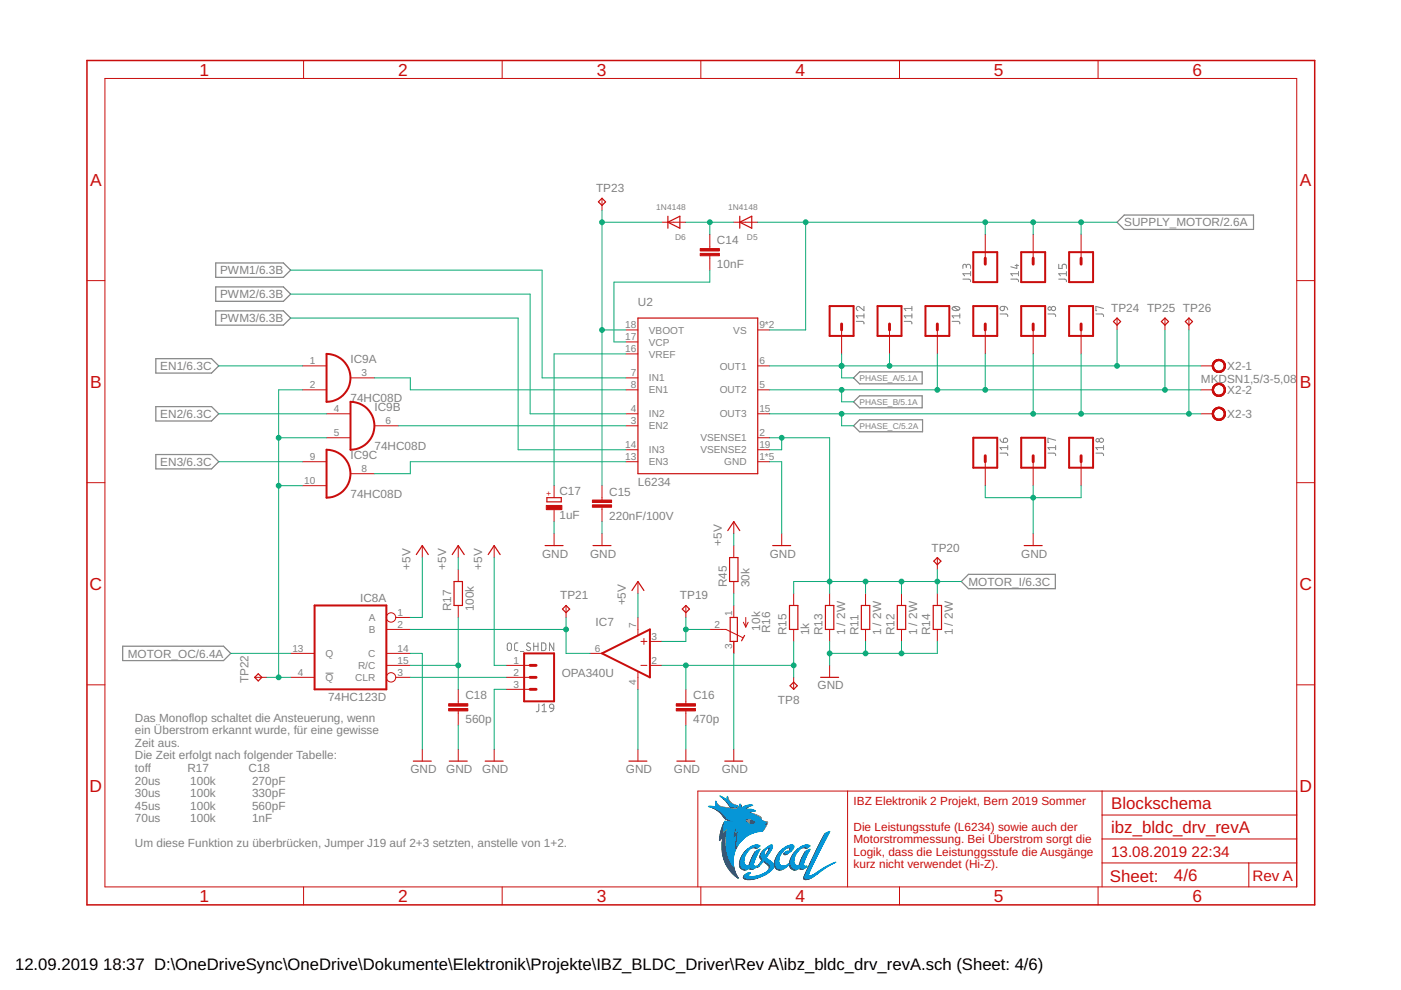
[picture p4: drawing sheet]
<svg xmlns="http://www.w3.org/2000/svg" width="297mm" height="210mm" viewBox="0 0 297 210" stroke-linecap="round" stroke-linejoin="round" font-family="sans-serif">
<defs><g id="words">
<g font-size="3.7" fill="#c90d0c">
<text x="42.3" y="16">1</text>
<text x="84.4" y="16">2</text>
<text x="126.5" y="16">3</text>
<text x="168.6" y="16">4</text>
<text x="210.7" y="16">5</text>
<text x="252.9" y="16">6</text>
<text x="19.1" y="39.4">A</text>
<text x="275.6" y="39.4">A</text>
<text x="19.1" y="82.2">B</text>
<text x="275.6" y="82.2">B</text>
<text x="19" y="125.1">C</text>
<text x="275.5" y="125.1">C</text>
<text x="19" y="167.9">D</text>
<text x="275.5" y="167.9">D</text>
<text x="42.3" y="191.2">1</text>
<text x="84.4" y="191.2">2</text>
<text x="126.5" y="191.2">3</text>
<text x="168.6" y="191.2">4</text>
<text x="210.7" y="191.2">5</text>
<text x="252.9" y="191.2">6</text>
</g>
<g font-size="3.6" fill="#c90d0c">
<text x="235.6" y="171.5">Blockschema</text>
<text x="235.6" y="176.6">ibz_bldc_drv_revA</text>
<text x="235.3" y="186.9">Sheet:</text>
<text x="248.9" y="186.8">4/6</text>
</g>
<g font-size="3.5">
<text x="3.2" y="205.7">12.09.2019</text>
<text x="21.9" y="205.7">18:37 D:\OneDriveSync\OneDrive\Dokumente\Elektronik\Projekte\IBZ_BLDC_Driver\Rev A\ibz_bldc_drv_revA.sch (Sheet: 4/6)</text>
</g>
<g font-size="3.2" fill="#c90d0c">
<text x="235.6" y="181.7">13.08.2019</text>
<text x="252.6" y="181.7">22:34</text>
<text x="265.5" y="186.8">Rev A</text>
</g>
<g font-size="2.5" fill="#808080">
<text x="126.4" y="40.8">TP23</text>
<text x="152" y="51.8">C14</text>
<text x="238.4" y="48">SUPPLY_MOTOR/2.6A</text>
<text x="46.7" y="58.2">PWM1/6.3B</text>
<text x="152" y="56.9">10nF</text>
<text x="46.7" y="63.2">PWM2/6.3B</text>
<text x="135.3" y="64.9">U2</text>
<text x="46.7" y="68.3">PWM3/6.3B</text>
<text x="235.6" y="66.2">TP24 TP25 TP26</text>
<text x="74.3" y="76.9">IC9A</text>
<text x="34" y="78.5">EN1/6.3C</text>
<text x="254.6" y="81.3">MKDSN1,5/3-5,08</text>
<text x="260.2" y="78.5">X2-1</text>
<text x="260.2" y="83.6">X2-2</text>
<text x="34" y="88.6">EN2/6.3C</text>
<text x="74.3" y="85.2">74HC08D</text>
<text x="79.4" y="87.1">IC9B</text>
<text x="260.2" y="88.6">X2-3</text>
<text x="79.4" y="95.4">74HC08D</text>
<text x="34" y="98.8">EN3/6.3C</text>
<text x="74.3" y="97.3">IC9C</text>
<text x="74.3" y="105.5">74HC08D</text>
<text x="118.6" y="105">C17</text>
<text x="129.2" y="105.1">C15</text>
<text x="135.3" y="103">L6234</text>
<text x="118.6" y="110.1">1uF</text>
<text x="129.2" y="110.2">220nF/100V</text>
<text x="114.9" y="118.2">GND</text>
<text x="125.1" y="118.2">GND</text>
<text x="153" y="115.7" transform="rotate(-90 153 115.7)">+5V</text>
<text x="163.2" y="118.2">GND</text>
<text x="197.5" y="116.9">TP20</text>
<text x="216.5" y="118.2">GND</text>
<text x="87" y="120.8" transform="rotate(-90 87 120.8)">+5V</text>
<text x="94.6" y="120.8" transform="rotate(-90 94.6 120.8)">+5V</text>
<text x="102.2" y="120.8" transform="rotate(-90 102.2 120.8)">+5V</text>
<text x="154.1" y="124.6" transform="rotate(-90 154.1 124.6)">R45</text>
<text x="158.9" y="124.6" transform="rotate(-90 158.9 124.6)">30k</text>
<text x="205.3" y="124.2">MOTOR_I/6.3C</text>
<text x="76.4" y="127.7">IC8A</text>
<text x="95.7" y="129.6" transform="rotate(-90 95.7 129.6)">R17</text>
<text x="100.5" y="129.6" transform="rotate(-90 100.5 129.6)">100k</text>
<text x="118.7" y="127.1">TP21</text>
<text x="132.7" y="128.4" transform="rotate(-90 132.7 128.4)">+5V</text>
<text x="144.1" y="127.1">TP19</text>
<text x="126.3" y="132.8">IC7</text>
<text x="161.2" y="133.7" transform="rotate(-90 161.2 133.7)">10k</text>
<text x="163.3" y="134.2" transform="rotate(-90 163.3 134.2)">R16</text>
<text x="166.8" y="134.7" transform="rotate(-90 166.8 134.7)">R15</text>
<text x="171.6" y="134.7" transform="rotate(-90 171.6 134.7)">1k</text>
<text x="174.4" y="134.7" transform="rotate(-90 174.4 134.7)">R13</text>
<text x="179.2" y="134.7" transform="rotate(-90 179.2 134.7)">1 / 2W</text>
<text x="182" y="134.7" transform="rotate(-90 182 134.7)">R11</text>
<text x="186.8" y="134.7" transform="rotate(-90 186.8 134.7)">1 / 2W</text>
<text x="189.6" y="134.7" transform="rotate(-90 189.6 134.7)">R12</text>
<text x="194.4" y="134.7" transform="rotate(-90 194.4 134.7)">1 / 2W</text>
<text x="197.2" y="134.7" transform="rotate(-90 197.2 134.7)">R14</text>
<text x="202" y="134.7" transform="rotate(-90 202 134.7)">1 / 2W</text>
<text x="27.1" y="139.4">MOTOR_OC/6.4A</text>
<text x="119.1" y="143.6">OPA340U</text>
<text x="52.7" y="144.9" transform="rotate(-90 52.7 144.9)">TP22</text>
<text x="69.5" y="148.7">74HC123D</text>
<text x="98.7" y="148.3">C18</text>
<text x="146.9" y="148.3">C16</text>
<text x="164.9" y="149.2">TP8</text>
<text x="173.3" y="146.1">GND</text>
<text x="28.6" y="153">Das Monoflop schaltet die Ansteuerung, wenn</text>
<text x="28.6" y="155.7">ein Überstrom erkannt wurde, für eine gewisse</text>
<text x="98.7" y="153.4">560p</text>
<text x="146.9" y="153.4">470p</text>
<text x="28.6" y="158.3">Zeit aus.</text>
<text x="28.6" y="161">Die Zeit erfolgt nach folgender Tabelle:</text>
<text x="28.6" y="163.7">toff</text>
<text x="28.6" y="166.3">20us</text>
<text x="39.7" y="163.7">R17</text>
<text x="40.3" y="166.3">100k</text>
<text x="52.7" y="163.7">C18</text>
<text x="53.4" y="166.3">270pF</text>
<text x="87" y="163.9">GND</text>
<text x="94.6" y="163.9">GND</text>
<text x="102.2" y="163.9">GND</text>
<text x="132.7" y="163.9">GND</text>
<text x="142.9" y="163.9">GND</text>
<text x="153" y="163.9">GND</text>
<text x="28.6" y="169">30us</text>
<text x="28.6" y="171.7">45us</text>
<text x="40.3" y="169">100k</text>
<text x="40.3" y="171.7">100k</text>
<text x="53.4" y="169">330pF</text>
<text x="53.4" y="171.7">560pF</text>
<text x="28.6" y="174.3">70us</text>
<text x="28.6" y="179.7">Um diese Funktion zu überbrücken, Jumper J19 auf 2+3 setzten, anstelle von 1+2.</text>
<text x="40.3" y="174.3">100k</text>
<text x="53.4" y="174.3">1nF</text>
</g>
<g font-size="2.5" fill="#c90d0c">
<text x="181" y="170.8">IBZ Elektronik 2 Projekt, Bern 2019 Sommer</text>
<text x="181" y="176.1">Die Leistungsstufe (L6234) sowie auch der</text>
<text x="181" y="178.8">Motorstrommessung. Bei Überstrom sorgt die</text>
<text x="181" y="181.4">Logik, dass die Leistunggsstufe die Ausgänge</text>
<text x="181" y="184.1">kurz nicht verwendet (Hi-Z).</text>
</g>
<g font-size="2.1" fill="#808080">
<text x="132.5" y="69.6">18</text>
<text x="137.6" y="70.7">VBOOT</text>
<text x="155.5" y="70.7">VS</text>
<text x="161" y="69.6">9*2</text>
<text x="65.7" y="77.2">1</text>
<text x="132.5" y="72.1">17</text>
<text x="132.5" y="74.7">16</text>
<text x="137.6" y="73.3">VCP</text>
<text x="137.6" y="75.8">VREF</text>
<text x="161" y="77.2">6</text>
<text x="65.7" y="82.3">2</text>
<text x="76.6" y="79.8">3</text>
<text x="133.7" y="79.8">7</text>
<text x="133.7" y="82.3">8</text>
<text x="137.6" y="80.9">IN1</text>
<text x="137.6" y="83.4">EN1</text>
<text x="152.6" y="83.4">OUT2</text>
<text x="152.6" y="78.3">OUT1</text>
<text x="161" y="82.3">5</text>
<text x="70.8" y="87.4">4</text>
<text x="81.7" y="89.9">6</text>
<text x="133.7" y="87.4">4</text>
<text x="133.7" y="89.9">3</text>
<text x="137.6" y="88.5">IN2</text>
<text x="152.6" y="88.5">OUT3</text>
<text x="161" y="87.4">15</text>
<text x="70.8" y="92.5">5</text>
<text x="132.5" y="95">14</text>
<text x="137.6" y="91">EN2</text>
<text x="148.5" y="93.6">VSENSE1</text>
<text x="161" y="95">19</text>
<text x="161" y="92.5">2</text>
<text x="65.7" y="97.5">9</text>
<text x="76.6" y="100.1">8</text>
<text x="132.5" y="97.5">13</text>
<text x="137.6" y="96.1">IN3</text>
<text x="137.6" y="98.7">EN3</text>
<text x="148.5" y="96.1">VSENSE2</text>
<text x="153.6" y="98.7">GND</text>
<text x="161" y="97.5">1*5</text>
<text x="64.5" y="102.6">10</text>
<text x="78.2" y="131.7">A</text>
<text x="84.3" y="130.6">1</text>
<text x="155.2" y="130.6" transform="rotate(-90 155.2 130.6)">1</text>
<text x="78.2" y="134.2">B</text>
<text x="84.3" y="133.1">2</text>
<text x="134.9" y="133.1" transform="rotate(-90 134.9 133.1)">7</text>
<text x="138.2" y="135.6">3</text>
<text x="151.5" y="133.1">2</text>
<text x="155.2" y="137.5" transform="rotate(-90 155.2 137.5)">3</text>
<text x="62" y="138.2">13</text>
<text x="63.2" y="143.3">4</text>
<text x="69" y="139.3">Q</text>
<text x="75.9" y="141.8">R/C</text>
<text x="78" y="139.3">C</text>
<text x="84.3" y="143.3">3</text>
<text x="84.3" y="138.2">14</text>
<text x="84.3" y="140.7">15</text>
<text x="108.9" y="140.7">1</text>
<text x="108.9" y="143.3">2</text>
<text x="126.1" y="138.2">6</text>
<text x="138.2" y="140.7">2</text>
<text x="69" y="144.4">Q</text>
<text x="75.3" y="144.4">CLR</text>
<text x="108.9" y="145.8">3</text>
<text x="134.9" y="145.1" transform="rotate(-90 134.9 145.1)">4</text>
</g>
<g font-size="1.8" fill="#808080">
<text x="139.1" y="44.6">1N4148</text>
<text x="154.4" y="44.6">1N4148</text>
<text x="143.1" y="50.9">D6</text>
<text x="158.4" y="50.9">D5</text>
<text x="182.2" y="80.8">PHASE_A/5.1A</text>
<text x="182.2" y="85.8">PHASE_B/5.1A</text>
<text x="182.2" y="90.9">PHASE_C/5.2A</text>
</g>
<text font-size="1.8" fill="#c90d0c" x="116.9" y="105.1" transform="rotate(-90 116.9 105.1)">+</text>
</g></defs>
<g fill="#808080" stroke="#808080" stroke-width=".21">
<path d="M155.3 183.4l.1 .1z"/>
<path d="M155.2 183.3l.1 .1z"/>
<path d="M155.2 183.3h.1z"/>
<path d="M155.1 183.2l.2 .1z"/>
<path d="M155.1 183.2h.2z"/>
<path d="M155.1 183.2h.1z"/>
<path d="M155 183.1l.2 .1z"/>
<path d="M155 183.1h.2z"/>
<path d="M155 183l.2 .1z"/>
<path d="M155 183h.2z"/>
<path d="M155 183h.1z"/>
<path d="M154.9 182.9l.2 .1z"/>
<path d="M154.9 182.9h.2z"/>
<path d="M154.9 182.8l.1 .1z"/>
<path d="M154.8 182.8h.2z"/>
<path d="M154.8 182.7l.2 .1z"/>
<path d="M154.8 182.7h.1z"/>
<path d="M154.8 182.6l.1 .1z"/>
<path d="M154.7 182.6h.2z"/>
<path d="M154.7 182.5l.2 .1z"/>
<path d="M154.6 182.5h.3z"/>
<path d="M154.6 182.4l.2 .1z"/>
<path d="M154.6 182.4h.2z"/>
<path d="M154.6 182.3l.2 .1z"/>
<path d="M154.6 182.3h.1z"/>
<path d="M154.5 182.2l.2 .1z"/>
<path d="M154.5 182.2h.2z"/>
<path d="M154.5 182.1l.2 .1z"/>
<path d="M154.5 182.1h.2z"/>
<path d="M154.4 182l.2 .1z"/>
<path d="M154.4 182h.2z"/>
<path d="M154.4 181.9l.2 .1z"/>
<path d="M154.4 181.9h.2z"/>
<path d="M154.3 181.9h.3z"/>
<path d="M154.3 181.8l.3 .1z"/>
<path d="M154.3 181.8h.3z"/>
<path d="M154.3 181.7l.2 .1z"/>
<path d="M154.3 181.7h.2z"/>
<path d="M154.3 181.6l.2 .1z"/>
<path d="M154.2 181.6l.3 .1z"/>
<path d="M154.2 181.6h.3z"/>
<path d="M154.2 181.5l.3 .1z"/>
<path d="M154.2 181.5h.2z"/>
<path d="M154.2 181.4l.2 .1z"/>
<path d="M154.2 181.4l.3 .1z"/>
<path d="M154.2 181.4h.2z"/>
<path d="M154.2 181.3l.2 .1z"/>
<path d="M154.1 181.3h.3z"/>
<path d="M154.1 181.2l.3 .1z"/>
<path d="M154.1 181.2h.3z"/>
<path d="M154.1 181.1l.3 .1z"/>
<path d="M154 181.1h.3z"/>
<path d="M154 181l.3 .1z"/>
<path d="M154 181h.3z"/>
<path d="M154 180.9l.3 .1z"/>
<path d="M153.9 180.9h.4z"/>
<path d="M153.9 180.8l.4 .1z"/>
<path d="M154 180.8h.3z"/>
<path d="M153.9 180.7l.4 .1z"/>
<path d="M153.9 180.7h.4z"/>
<path d="M153.9 180.6l.3 .1z"/>
<path d="M153.9 180.6h.3z"/>
<path d="M153.9 180.5l.3 .1z"/>
<path d="M153.9 180.5h.3z"/>
<path d="M153.8 180.5h.4z"/>
<path d="M153.8 180.4l.4 .1z"/>
<path d="M153.8 180.4h.4z"/>
<path d="M153.8 180.3l.4 .1z"/>
<path d="M153.8 180.3h.4z"/>
<path d="M153.8 180.2l.3 .1z"/>
<path d="M153.8 180.2h.3z"/>
<path d="M153.8 180.1l.3 .1z"/>
<path d="M153.8 180.1h.3z"/>
<path d="M153.8 180l.3 .1z"/>
<path d="M153.8 180h.3z"/>
<path d="M153.7 179.9l.4 .1z"/>
<path d="M153.7 179.9h.4z"/>
<path d="M153.7 179.8l.4 .1z"/>
<path d="M153.7 179.8h.4z"/>
<path d="M153.7 179.7l.4 .1z"/>
<path d="M153.7 179.7h.4z"/>
<path d="M153.7 179.6l.4 .1z"/>
<path d="M153.7 179.6h.4z"/>
<path d="M153.7 179.5l.4 .1z"/>
<path d="M153.7 179.5h.4z"/>
<path d="M153.7 179.4l.4 .1z"/>
<path d="M153.6 179.4h.5z"/>
<path d="M153.6 179.3l.5 .1z"/>
<path d="M153.6 179.3h.5z"/>
<path d="M153.6 179.2l.4 .1z"/>
<path d="M153.6 179.2h.4z"/>
<path d="M153.6 179.1l.4 .1z"/>
<path d="M153.6 179.1h.4z"/>
<path d="M153.6 179l.4 .1z"/>
<path d="M156.2 179l.1 .1z"/>
<path d="M153.6 179h.4z"/>
<path d="M156.2 179h.1z"/>
<path d="M153.6 178.9l.4 .1z"/>
<path d="M156.2 178.9l.1 .1z"/>
<path d="M153.6 178.9h.4z"/>
<path d="M156.2 178.9h.1z"/>
<path d="M153.6 178.8l.4 .1z"/>
<path d="M156.2 178.8l.1 .1z"/>
<path d="M153.6 178.8h.4z"/>
<path d="M156.2 178.8h.1z"/>
<path d="M153.6 178.7l.4 .1z"/>
<path d="M156.2 178.7l.1 .1z"/>
<path d="M153.6 178.7h.4z"/>
<path d="M156.2 178.7h.1z"/>
<path d="M153.6 178.6l.4 .1z"/>
<path d="M156.1 178.6l.2 .1z"/>
<path d="M153.6 178.6h.4z"/>
<path d="M156.1 178.6h.2z"/>
<path d="M156.2 178.6h.1z"/>
<path d="M153.6 178.5l.4 .1z"/>
<path d="M156.2 178.5l.1 .1z"/>
<path d="M153.6 178.5h.4z"/>
<path d="M156.2 178.5h.1z"/>
<path d="M153.6 178.4l.4 .1z"/>
<path d="M156.2 178.4l.1 .1z"/>
<path d="M153.6 178.4h.4z"/>
<path d="M156.2 178.4h.1z"/>
<path d="M153.6 178.3l.4 .1z"/>
<path d="M156.2 178.3l.1 .1z"/>
<path d="M153.6 178.3h.4z"/>
<path d="M156.2 178.3h.1z"/>
<path d="M153.6 178.2l.4 .1z"/>
<path d="M156.2 178.2l.1 .1z"/>
<path d="M153.6 178.2h.4z"/>
<path d="M156.2 178.2h.1z"/>
<path d="M153.6 178.1l.4 .1z"/>
<path d="M156.2 178.1l.1 .1z"/>
<path d="M153.6 178.1h.4z"/>
<path d="M156.2 178.1h.1z"/>
<path d="M153.6 178l.4 .1z"/>
<path d="M156.2 178l.2 .1z"/>
<path d="M153.6 178h.4z"/>
<path d="M156.2 178h.2z"/>
<path d="M153.6 177.9l.4 .1z"/>
<path d="M156.2 177.9l.2 .1z"/>
<path d="M153.6 177.9h.4z"/>
<path d="M156.2 177.9h.2z"/>
<path d="M153.6 177.8l.4 .1z"/>
<path d="M156.2 177.8l.2 .1z"/>
<path d="M153.6 177.8h.4z"/>
<path d="M156.2 177.8h.2z"/>
<path d="M153.6 177.7l.4 .1z"/>
<path d="M156.2 177.7l.2 .1z"/>
<path d="M153.6 177.7h.4z"/>
<path d="M156.2 177.7h.2z"/>
<path d="M153.6 177.6l.4 .1z"/>
<path d="M156.2 177.6l.2 .1z"/>
<path d="M153.6 177.6l.5 .1z"/>
<path d="M153.6 177.6h.5z"/>
<path d="M156.2 177.6h.2z"/>
<path d="M153.6 177.5l.5 .1z"/>
<path d="M156.2 177.5l.2 .1z"/>
<path d="M153.6 177.5h.5z"/>
<path d="M156.2 177.5h.2z"/>
<path d="M153.6 177.4l.5 .1z"/>
<path d="M156.2 177.4l.2 .1z"/>
<path d="M153.6 177.4h.5z"/>
<path d="M156.2 177.4h.2z"/>
<path d="M153.6 177.3l.5 .1z"/>
<path d="M156.2 177.3l.3 .1z"/>
<path d="M153.7 177.3h.4z"/>
<path d="M156.3 177.3h.2z"/>
<path d="M153.7 177.2l.4 .1z"/>
<path d="M156.3 177.2l.2 .1z"/>
<path d="M153.7 177.2h.4z"/>
<path d="M156.3 177.2h.2z"/>
<path d="M153.7 177.1l.4 .1z"/>
<path d="M156.3 177.1l.2 .1z"/>
<path d="M153.7 177.1h.4z"/>
<path d="M156.3 177.1h.2z"/>
<path d="M153.7 177l.4 .1z"/>
<path d="M155.7 177l.2 .1z"/>
<path d="M156.3 177l.2 .1z"/>
<path d="M153.1 177h.1z"/>
<path d="M153.7 177h.4z"/>
<path d="M155.7 177h.2z"/>
<path d="M156.3 177h.2z"/>
<path d="M153.1 176.9l.1 .1z"/>
<path d="M153.7 176.9l.4 .1z"/>
<path d="M155.7 176.9l.3 .1z"/>
<path d="M156.3 176.9l.2 .1z"/>
<path d="M153.1 176.9h.1z"/>
<path d="M153.7 176.9h.4z"/>
<path d="M155.7 176.9h.3z"/>
<path d="M156.3 176.9h.2z"/>
<path d="M153.1 176.8l.2 .1z"/>
<path d="M153.7 176.8l.4 .1z"/>
<path d="M155.7 176.8l.3 .1z"/>
<path d="M156.3 176.8l.2 .1z"/>
<path d="M153.1 176.8h.2z"/>
<path d="M153.8 176.8h.3z"/>
<path d="M155.7 176.8h.4z"/>
<path d="M156.3 176.8h.2z"/>
<path d="M153.1 176.8h.3z"/>
<path d="M153.1 176.7l.3 .1z"/>
<path d="M153.8 176.7l.3 .1z"/>
<path d="M155.7 176.7l.5 .1z"/>
<path d="M156.3 176.7l.2 .1z"/>
<path d="M153.1 176.7h.4z"/>
<path d="M153.8 176.7h.3z"/>
<path d="M155.7 176.7h.5z"/>
<path d="M156.4 176.7h.1z"/>
<path d="M155.7 176.7h.6z"/>
<path d="M156.4 176.7h.2z"/>
<path d="M153.1 176.6l.4 .1z"/>
<path d="M153.8 176.6l.3 .1z"/>
<path d="M155.8 176.6l.5 .1z"/>
<path d="M156.4 176.6l.2 .1z"/>
<path d="M153.1 176.6h.5z"/>
<path d="M153.8 176.6h.3z"/>
<path d="M155.8 176.6h.5z"/>
<path d="M156.4 176.6h.2z"/>
<path d="M153.1 176.5l.5 .1z"/>
<path d="M153.8 176.5l.3 .1z"/>
<path d="M155.8 176.5l.8 .1z"/>
<path d="M153.1 176.5h.5z"/>
<path d="M153.8 176.5h.4z"/>
<path d="M155.8 176.5h.8z"/>
<path d="M153.1 176.5h.6z"/>
<path d="M153.1 176.4l.6 .1z"/>
<path d="M153.8 176.4l.4 .1z"/>
<path d="M155.8 176.4l.8 .1z"/>
<path d="M153.1 176.4h.7z"/>
<path d="M153.8 176.4h.4z"/>
<path d="M155.8 176.4h.8z"/>
<path d="M153.1 176.3l.7 .1z"/>
<path d="M153.9 176.3l.3 .1z"/>
<path d="M155.8 176.3l.3 .1z"/>
<path d="M156.2 176.3l.4 .1z"/>
<path d="M153.2 176.3h1z"/>
<path d="M155.8 176.3h.3z"/>
<path d="M156.2 176.3h.5z"/>
<path d="M153.2 176.2l1 .1z"/>
<path d="M155.8 176.2l.3 .1z"/>
<path d="M156.3 176.2l.4 .1z"/>
<path d="M153.2 176.2h1z"/>
<path d="M155.8 176.2h.3z"/>
<path d="M156.3 176.2h.4z"/>
<path d="M153.2 176.1l1 .1z"/>
<path d="M155.8 176.1l.3 .1z"/>
<path d="M156.4 176.1l.3 .1z"/>
<path d="M161.6 176.1l.1 .1z"/>
<path d="M153.2 176.1h.3z"/>
<path d="M153.5 176.1h.7z"/>
<path d="M155.8 176.1h.3z"/>
<path d="M156.4 176.1h.3z"/>
<path d="M153.6 176.1h.6z"/>
<path d="M155.9 176.1h.2z"/>
<path d="M153.2 176l.3 .1z"/>
<path d="M153.6 176l.6 .1z"/>
<path d="M155.9 176l.2 .1z"/>
<path d="M156.5 176l.2 .1z"/>
<path d="M161.7 176l.1 .1z"/>
<path d="M153.2 176h.3z"/>
<path d="M153.6 176h.6z"/>
<path d="M155.9 176h.2z"/>
<path d="M156.5 176h.2z"/>
<path d="M161.7 176h.1z"/>
<path d="M153.7 176h.5z"/>
<path d="M153.2 175.9l.3 .1z"/>
<path d="M153.7 175.9l.6 .1z"/>
<path d="M155.9 175.9l.2 .1z"/>
<path d="M156.6 175.9l.2 .1z"/>
<path d="M161.8 175.9l.1 .1z"/>
<path d="M153.2 175.9h.3z"/>
<path d="M153.8 175.9h.5z"/>
<path d="M155.9 175.9h.2z"/>
<path d="M156.6 175.9h.2z"/>
<path d="M161.8 175.9h.1z"/>
<path d="M156.7 175.9h.1z"/>
<path d="M161.8 175.9h.2z"/>
<path d="M153.2 175.8l.3 .1z"/>
<path d="M153.8 175.8l.5 .1z"/>
<path d="M155.9 175.8l.2 .1z"/>
<path d="M156.7 175.8l.1 .1z"/>
<path d="M161.8 175.8l.2 .1z"/>
<path d="M153.2 175.8h.3z"/>
<path d="M153.9 175.8h.4z"/>
<path d="M155.9 175.8h.2z"/>
<path d="M161.8 175.8h.2z"/>
<path d="M153.2 175.7l.3 .1z"/>
<path d="M153.9 175.7l.4 .1z"/>
<path d="M155.9 175.7l.2 .1z"/>
<path d="M161.9 175.7l.1 .1z"/>
<path d="M153.2 175.7h.3z"/>
<path d="M153.9 175.7h.4z"/>
<path d="M155.9 175.7h.2z"/>
<path d="M161.9 175.7h.1z"/>
<path d="M154 175.7h.3z"/>
<path d="M161.9 175.7h.2z"/>
<path d="M153.2 175.6l.3 .1z"/>
<path d="M154 175.6l.3 .1z"/>
<path d="M155.9 175.6l.2 .1z"/>
<path d="M161.9 175.6l.2 .1z"/>
<path d="M153.3 175.6h.2z"/>
<path d="M154.1 175.6h.2z"/>
<path d="M155.9 175.6h.2z"/>
<path d="M161.9 175.6h.2z"/>
<path d="M153.3 175.5l.2 .1z"/>
<path d="M154.1 175.5l.2 .1z"/>
<path d="M155.9 175.5l.2 .1z"/>
<path d="M162 175.5l.1 .1z"/>
<path d="M154.2 175.5l.1 .1z"/>
<path d="M156 175.5l.1 .1z"/>
<path d="M162 175.5l.2 .1z"/>
<path d="M153.3 175.5h.2z"/>
<path d="M154.2 175.5h.1z"/>
<path d="M156 175.5h.1z"/>
<path d="M162 175.5h.2z"/>
<path d="M153.3 175.4l.2 .1z"/>
<path d="M154.2 175.4l.1 .1z"/>
<path d="M156 175.4l.1 .1z"/>
<path d="M162 175.4l.2 .1z"/>
<path d="M153.3 175.4h.2z"/>
<path d="M156 175.4h.1z"/>
<path d="M162.1 175.4h.1z"/>
<path d="M153.3 175.3l.2 .1z"/>
<path d="M156 175.3l.2 .1z"/>
<path d="M162.1 175.3l.1 .1z"/>
<path d="M162.1 175.3l.2 .1z"/>
<path d="M153.3 175.3h.2z"/>
<path d="M156 175.3h.2z"/>
<path d="M162.1 175.3h.2z"/>
<path d="M153.4 175.2l.1 .1z"/>
<path d="M156 175.2l.2 .1z"/>
<path d="M162.2 175.2l.1 .1z"/>
<path d="M153.4 175.2h.1z"/>
<path d="M156 175.2h.2z"/>
<path d="M162.2 175.2h.2z"/>
<path d="M153.4 175.1l.2 .1z"/>
<path d="M156 175.1l.2 .1z"/>
<path d="M162.2 175.1l.2 .1z"/>
<path d="M153.4 175.1h.2z"/>
<path d="M156.1 175.1h.1z"/>
<path d="M162.2 175.1h.2z"/>
<path d="M153.4 175l.2 .1z"/>
<path d="M156.1 175l.1 .1z"/>
<path d="M162.2 175l.2 .1z"/>
<path d="M153.4 175h.2z"/>
<path d="M156.1 175h.2z"/>
<path d="M162.3 175h.1z"/>
<path d="M162.3 175h.2z"/>
<path d="M153.4 174.9l.2 .1z"/>
<path d="M156.1 174.9l.2 .1z"/>
<path d="M162.3 174.9l.2 .1z"/>
<path d="M153.4 174.9h.2z"/>
<path d="M156.1 174.9h.2z"/>
<path d="M162.3 174.9h.2z"/>
<path d="M153.4 174.8l.2 .1z"/>
<path d="M159.2 174.8l.1 .1z"/>
<path d="M162.3 174.8l.3 .1z"/>
<path d="M153.5 174.8h.1z"/>
<path d="M159 174.8h.2z"/>
<path d="M162.3 174.8h.3z"/>
<path d="M158.9 174.8h.2z"/>
<path d="M162.4 174.8h.2z"/>
<path d="M153.5 174.7l.1 .1z"/>
<path d="M158.8 174.7l.3 .1z"/>
<path d="M162.4 174.7l.2 .1z"/>
<path d="M153.5 174.7h.1z"/>
<path d="M158.7 174.7h.4z"/>
<path d="M162.4 174.7h.2z"/>
<path d="M153.5 174.6l.1 .1z"/>
<path d="M158.6 174.6l.5 .1z"/>
<path d="M162.4 174.6l.2 .1z"/>
<path d="M153.5 174.6h.1z"/>
<path d="M158.6 174.6h.6z"/>
<path d="M162.5 174.6h.1z"/>
<path d="M158.5 174.6h.6z"/>
<path d="M162.5 174.6h.2z"/>
<path d="M158.5 174.5l.6 .1z"/>
<path d="M162.5 174.5l.2 .1z"/>
<path d="M153.5 174.5h.1z"/>
<path d="M158.5 174.5h.6z"/>
<path d="M162.5 174.5h.2z"/>
<path d="M153.5 174.4l.1 .1z"/>
<path d="M158.4 174.4l.7 .1z"/>
<path d="M162.5 174.4l.2 .1z"/>
<path d="M158.3 174.4h.8z"/>
<path d="M162.5 174.4h.2z"/>
<path d="M162.4 174.4h.4z"/>
<path d="M158.3 174.3l.8 .1z"/>
<path d="M162.2 174.3l.6 .1z"/>
<path d="M158.2 174.3h.9z"/>
<path d="M162.2 174.3h.6z"/>
<path d="M158.2 174.2l1 .1z"/>
<path d="M162.1 174.2l.5 .1z"/>
<path d="M158.2 174.2h1z"/>
<path d="M161.9 174.2h.5z"/>
<path d="M161.8 174.2h.5z"/>
<path d="M158.2 174.1l1 .1z"/>
<path d="M161.8 174.1l.3 .1z"/>
<path d="M158.1 174.1h1.1z"/>
<path d="M161.6 174.1h.3z"/>
<path d="M161.5 174.1h.3z"/>
<path d="M158.1 174l1.1 .1z"/>
<path d="M161.4 174l.2 .1z"/>
<path d="M158 174h1.3z"/>
<path d="M158 173.9l1.3 .1z"/>
<path d="M158 173.9h1.3z"/>
<path d="M158 173.8l1.3 .1z"/>
<path d="M158 173.8h1.3z"/>
<path d="M161.3 173.8h.1z"/>
<path d="M158.1 173.8h1.3z"/>
<path d="M158.1 173.7l1.3 .1z"/>
<path d="M161.3 173.7l.1 .1z"/>
<path d="M158.2 173.7h1.2z"/>
<path d="M161.2 173.7h.2z"/>
<path d="M158.3 173.6l1.2 .1z"/>
<path d="M161.2 173.6l.2 .1z"/>
<path d="M158.4 173.6l1.1 .1z"/>
<path d="M158.5 173.6h.9z"/>
<path d="M161.2 173.6h.2z"/>
<path d="M158.7 173.5l.5 .1z"/>
<path d="M161.2 173.5l.2 .1z"/>
<path d="M161.1 173.5h.3z"/>
<path d="M161.1 173.4l.3 .1z"/>
<path d="M161.1 173.4l.2 .1z"/>
<path d="M161 173.4h.3z"/>
<path d="M161 173.3l.4 .1z"/>
<path d="M160.9 173.3h.4z"/>
<path d="M160.8 173.2l.5 .1z"/>
<path d="M160.7 173.2h.5z"/>
<path d="M160.6 173.1l.6 .1z"/>
<path d="M160.5 173.1h.6z"/>
<path d="M160.5 173.1h.5z"/>
<path d="M160.4 173l.6 .1z"/>
<path d="M160.3 173h.6z"/>
<path d="M160.3 173h.5z"/>
<path d="M160.2 172.9l.5 .1z"/>
<path d="M160.1 172.9h.5z"/>
<path d="M160 172.8l.5 .1z"/>
<path d="M159.9 172.8h.6z"/>
<path d="M159.9 172.8h.5z"/>
<path d="M159.8 172.7l.5 .1z"/>
<path d="M159.7 172.7h.5z"/>
<path d="M159.6 172.7h.5z"/>
<path d="M159.5 172.6l.5 .1z"/>
<path d="M159.4 172.6h.5z"/>
<path d="M159.3 172.5l.5 .1z"/>
<path d="M159.2 172.5h.5z"/>
<path d="M159.1 172.5h.5z"/>
<path d="M159 172.4l.4 .1z"/>
<path d="M158.9 172.4h.4z"/>
<path d="M158.8 172.3l.4 .1z"/>
<path d="M158.7 172.3h.3z"/>
<path d="M158.6 172.3h.3z"/>
<path d="M158.5 172.2l.3 .1z"/>
<path d="M158.4 172.2h.2z"/>
<path d="M158.3 172.1l.2 .1z"/>
<path d="M155.7 171.7h.3z"/>
<path d="M155.4 171.6l.8 .1z"/>
<path d="M155.2 171.6h1.1z"/>
<path d="M154.9 171.5l1.5 .1z"/>
<path d="M154.7 171.5l1.7 .1z"/>
<path d="M154.5 171.5h1z"/>
<path d="M156 171.5h.5z"/>
<path d="M154.2 171.4l1.1 .1z"/>
<path d="M156.1 171.4l.4 .1z"/>
<path d="M153.9 171.4h1.1z"/>
<path d="M156.2 171.4h.4z"/>
<path d="M153.7 171.3l1.2 .1z"/>
<path d="M156.3 171.3l.3 .1z"/>
<path d="M153.4 171.3l1.2 .1z"/>
<path d="M156.4 171.3l.3 .1z"/>
<path d="M153.1 171.3h1.3z"/>
<path d="M156.4 171.3h.3z"/>
<path d="M152.9 171.2l1.3 .1z"/>
<path d="M156.5 171.2l.2 .1z"/>
<path d="M152.8 171.2h1.1z"/>
<path d="M156.5 171.2h.2z"/>
<path d="M152.7 171.2h.9z"/>
<path d="M156.5 171.2h.3z"/>
<path d="M152.6 171.1l.8 .1z"/>
<path d="M156.6 171.1l.2 .1z"/>
<path d="M152.6 171.1h.5z"/>
<path d="M156.6 171.1h.2z"/>
<path d="M152.5 171l.5 .1z"/>
<path d="M156.7 171l.1 .1z"/>
<path d="M152.5 171h.3z"/>
<path d="M156.7 171h.1z"/>
<path d="M152.4 171h.4z"/>
<path d="M156.7 171h.2z"/>
<path d="M152.4 170.9l.3 .1z"/>
<path d="M156.7 170.9l.1 .1z"/>
<path d="M152.3 170.9h.3z"/>
<path d="M156.7 170.9h.1z"/>
<path d="M152.3 170.9h.2z"/>
<path d="M156.2 170.9h.2z"/>
<path d="M156.8 170.9h.1z"/>
<path d="M152.3 170.8l.2 .1z"/>
<path d="M156 170.8l.3 .1z"/>
<path d="M156.8 170.8l.1 .1z"/>
<path d="M152.2 170.8h.2z"/>
<path d="M155.7 170.8h.6z"/>
<path d="M155.6 170.8h.5z"/>
<path d="M152.1 170.7l.2 .1z"/>
<path d="M155.5 170.7l.5 .1z"/>
<path d="M152.1 170.7h.2z"/>
<path d="M155.4 170.7h.5z"/>
<path d="M152.1 170.6l.1 .1z"/>
<path d="M155.3 170.6l.5 .1z"/>
<path d="M152 170.6h.2z"/>
<path d="M155.2 170.6h.5z"/>
<path d="M155.2 170.6h.4z"/>
<path d="M152 170.5l.1 .1z"/>
<path d="M155.1 170.5l.4 .1z"/>
<path d="M152 170.5h.1z"/>
<path d="M155.1 170.5h.3z"/>
<path d="M151.9 170.4l.2 .1z"/>
<path d="M155 170.4l.4 .1z"/>
<path d="M151.9 170.4h.2z"/>
<path d="M154.9 170.4h.4z"/>
<path d="M151.9 170.4h.1z"/>
<path d="M154.9 170.4h.3z"/>
<path d="M151.9 170.3l.1 .1z"/>
<path d="M154.8 170.3l.4 .1z"/>
<path d="M151.8 170.3h.2z"/>
<path d="M154.8 170.3h.3z"/>
<path d="M154.7 170.2l.3 .1z"/>
<path d="M151.8 170.2h.1z"/>
<path d="M154.7 170.2h.3z"/>
<path d="M154.6 170.1l.3 .1z"/>
<path d="M154.6 170.1h.3z"/>
<path d="M154.6 170l.2 .1z"/>
<path d="M154.5 170h.3z"/>
<path d="M154.5 169.9l.2 .1z"/>
<path d="M154.5 169.9h.2z"/>
<path d="M154.4 169.8l.3 .1z"/>
<path d="M154.4 169.8h.2z"/>
<path d="M154.4 169.7l.2 .1z"/>
<path d="M154.3 169.7h.3z"/>
<path d="M154.3 169.6l.3 .1z"/>
<path d="M154.3 169.6l.2 .1z"/>
<path d="M154.3 169.6h.2z"/>
<path d="M154.3 169.5l.2 .1z"/>
<path d="M154.3 169.5h.1z"/>
<path d="M154.3 169.4l.1 .1z"/>
<path d="M154.2 169.4l.2 .1z"/>
<path d="M154.2 169.4h.2z"/>
<path d="M154.2 169.3l.2 .1z"/>
<path d="M154.2 169.3h.2z"/>
<path d="M154.2 169.2l.2 .1z"/>
<path d="M154.2 169.2l.1 .1z"/>
<path d="M154.2 169.2h.1z"/>
<path d="M154.2 169.1l.1 .1z"/>
</g>
<g fill="none" stroke="#808080" stroke-width=".21">
<path d="M204.2 59.2h1.3l.3 .2v.3M204.9 56.5a.46 .46 0 0 1 .4-.5 .46 .46 0 0 1 .5 .5v.4M204.9 56.7v-.3a.36 .36 0 0 0-.4-.4 .36 .36 0 0 0-.3 .4v.5M205.8 57.6v.9M205.8 58h-1.6l.3 .5M214.3 59.2h1.4l.2 .5M215.2 56.3h.7M215.6 56v.9l-1.3-.3M215.9 58h-1.6l.4 .5M215.9 57.6v.9M224.5 59.2h1.4l.2 .5M224.5 56v.9h.7v-.5a.46 .46 0 0 1 .4-.4 .46 .46 0 0 1 .5 .4v.5"/>
<path d="M226.1 58h-1.6l.3 .5M226.1 57.6v.9M181.5 68.1l1.4 .1 .3 .2v.3M183.2 65v.9l-.9-.8a.44 .44 0 0 0-.7 .1 .44 .44 0 0 0 .3 .7M183.2 67h-1.7l.4 .4M183.2 66.5v.9M191.7 68.1l1.4 .1 .2 .2v.3M193.3 67h-1.6l.4 .4M193.3 65v.9M193.3 66.5v.9M193.3 65.4h-1.6l.4 .5M201.9 68.1l1.4 .1 .2 .2v.3"/>
<path d="M202 65.2a1.04 1.04 0 0 1 1.5 .2 .95 .95 0 0 1-1.6 0zM202.2 65l.9 .8M203.5 66.5v.9M203.5 67h-1.6l.3 .4M212 66.6h1.4l.3 .5M212.2 65.1l.7-.1v.5a.46 .46 0 0 1-.6 .3 .46 .46 0 0 1-.1-.7zM212.9 65l.5 .1 .3 .6M222.2 66.6h1.4l.2 .5M232.3 66.6h1.4l.3 .5M234 65.4l-1.7-.4v.9h.2M212 96.1h1.4l.3 .5M212 93.1l.3 .6 .4 .1"/>
<path d="M212.9 93a.46 .46 0 0 1 .7 .1 .46 .46 0 0 1-.4 .7h-.5zM213.7 94.5v.9M213.7 94.9h-1.7l.4 .5M222.2 96.1h1.4l.2 .5M223.8 94.5v.9M223.8 94.9h-1.6l.3 .5M223.8 93.3l-1.6-.4v.9h.2M232.3 96.1h1.4l.3 .5M234 94.5v.9M234 94.9h-1.7l.4 .5M107.7 136.5l.3-.2 .4 .3v.9a.44 .44 0 0 1-.4 .4 .44 .44 0 0 1-.5-.4zM109.8 136.3l-.6 .1-.1 .3v1l.2 .2h.5"/>
<path d="M110.3 138.1h.8M112.4 136.5l-.2-.1a.38 .38 0 0 0-.5 .1 .38 .38 0 0 0 .1 .5l.5 .3a.44 .44 0 0 1 0 .7 .44 .44 0 0 1-.7-.3M113.2 136.3v1.6M113.2 137h.9M114.1 136.3v1.6M114.8 136.3l.7 .1 .2 .2v.9l-.2 .4h-.7zM117.4 136.3v1.6l-.9-1.6v1.6M69 142.7h1.7M114.2 149.3v1.4l-.2 .2h-.3M114.9 150.9h.9M114.9 149.6l.5-.3v1.6M116.6 149.4l.3-.1 .4 .1 .1 .8-.8-.1-.1-.4z"/>
<path d="M117.4 150.2l-.3 .5-.4 .2"/>
<circle cx="222.5" cy="65.4" r=".37"/>
<circle cx="223.4" cy="65.4" r=".45"/>
<circle cx="232.7" cy="93.3" r=".36"/>
<circle cx="233.5" cy="93.3" r=".44"/>
</g>
<path d="M45.7 55.8h14.4l1.5 1.5-1.5 1.5h-14.4zM236.8 47.1l1.6-1.5h27.4v3h-27.4zM33 76.1h11.9l1.5 1.5-1.5 1.5h-11.9zM45.7 65.9h14.4l1.5 1.5-1.5 1.5h-14.4zM45.7 60.8h14.4l1.5 1.6-1.5 1.5h-14.4zM33 96.4h11.9l1.5 1.5-1.5 1.5h-11.9zM33 86.2h11.9l1.5 1.5-1.5 1.6h-11.9zM181 80.1l1.2-1.3h13.3v2.6h-13.3zM181 85.2l1.2-1.3h13.3v2.6h-13.3zM181 90.3l1.2-1.3h13.4v2.5h-13.4zM26 137h21.4l1.5 1.5-1.5 1.6h-21.4zM203.8 123.3l1.5-1.5h18.5v3h-18.5z" fill="none" stroke="#808080" stroke-width=".25"/>
<g fill="none" stroke="#c90d0c" stroke-width=".21">
<path d="M22.2 16.6h252.7v171.4h-252.7zM64.4 12.8v3.8M106.5 12.8v3.8M148.6 12.8v3.8M190.7 12.8v3.8M232.8 12.8v3.8M18.4 59.5h3.8M127.6 42v2.6M140.3 47.1h5.1M150.5 49.7v3M150.5 54.2v3.1M155.6 47.1h5.1"/>
<path d="M208.9 49.7v5M219.1 49.7v5M229.2 49.7v5M274.9 59.5h3.8M64.2 77.6h5M132.7 70h2.6M132.7 72.5h2.6M132.7 75h2.6M160.7 77.6h2.5M160.7 70h2.5M178.4 70v5M188.6 70v5"/>
<path d="M198.7 70v5M208.9 70v5M219.1 70v5M229.2 70v5M236.8 67.4v2.6M247 67.4v2.6M252.1 67.4v2.6M254.6 77.6h2.6M64.2 82.7h5M64.2 97.9h5M69.2 87.7h5.1M69.2 92.8h5.1"/>
<path d="M74.3 80.1h5.1M79.4 90.3h5.1M132.7 80.1h2.6M132.7 82.7h2.6M132.7 87.7h2.6M132.7 90.3h2.6M132.7 95.4h2.6M132.7 97.9h2.6M160.7 82.7h2.5M160.7 87.7h2.5M160.7 95.4h2.5M160.7 97.9h2.5"/>
<path d="M160.7 92.8h2.5M208.9 97.9v5.1M219.1 97.9v5.1M229.2 97.9v5.1M254.6 82.7h2.6M254.6 87.7h2.6M18.4 102.3h3.8M64.2 103h5M74.3 100.4h5.1M89.5 115.7v2.5M97.2 115.7v2.5M104.8 115.7v2.5"/>
<path d="M117.5 103v2.5M117.5 108.1v2.5M117.5 113.1v2.6M127.6 103v3M127.6 107.5v3.1M127.6 113.1v2.6M155.6 110.6v2.5M155.6 115.7v2.5M165.7 113.1v2.6M198.7 118.2v2.6M219.1 113.1v2.6M274.9 102.3h3.8"/>
<path d="M61.6 138.5h5.1M81.9 133.5h5.1M81.9 138.5h5.1M83.9 130.9h3.1M97.2 120.8v2.5M97.2 128.4v2.5M120 128.4v2.5M125.1 138.5h2.5M135.3 123.3v2.5M135.3 130.9v3.7M135.9 136h1.3M136.5 135.4v1.2"/>
<path d="M137.8 136h2.5M145.4 128.4v2.5M150.5 133.5h3.4l3.6 1.7M155.6 123.3v2.5M155.6 128.4v2.5M155.6 136v2.5M157.6 131.9l.5 1M158.1 130.9v2M158.6 131.9l-.5 1M168.3 125.8v2.6M168.3 133.5v2.5M175.9 125.8v2.6"/>
<path d="M175.9 133.5v2.5M183.5 125.8v2.6M183.5 133.5v2.5M191.1 125.8v2.6M191.1 133.5v2.5M198.7 125.8v2.6M198.7 133.5v2.5M18.4 145.2h3.8M54 143.6h2.5M61.6 143.6h5.1M81.9 141.1h5.1M83.9 143.6h3.1"/>
<path d="M89.5 158.8v2.6M97.2 146.2v3M97.2 150.7v3.1M97.2 158.8v2.6M104.8 158.8v2.6M107.3 143.6h5.1M107.3 141.1h5.1M107.3 146.2h5.1M135.3 142.4v3.8M135.3 158.8v2.6M135.9 141.1h1.3M137.8 141.1h2.5"/>
<path d="M145.4 146.2v3M145.4 150.7v3.1M145.4 158.8v2.6M155.6 158.8v2.6M168.3 143.6v2.6M175.9 141.1v2.5M274.9 145.2h3.8M179.7 167.7v20.3M233.7 167.7v20.3M233.7 177.9h41.2M233.7 172.8h41.2M274.9 167.7h-126.9v20.3"/>
<path d="M64.4 188v3.9M106.5 188v3.9M148.6 188v3.9M190.7 188v3.9M232.8 188v3.9M233.7 183h41.2M264.8 183v5"/>
<circle cx="82.9" cy="130.9" r=".99"/>
<circle cx="82.9" cy="143.6" r=".99"/>
</g>
<path d="M18.4 12.8h260.3v179.1h-260.3z" fill="none" stroke="#c90d0c" stroke-width=".32"/>
<g fill="none" stroke="#c90d0c" stroke-width=".25">
<path d="M126.9 42.8l.7-.8 .8 .8-.8 .8zM141.6 47.1l2.5-1.3v2.6zM141.6 45.8v2.6M156.8 47.1l2.6-1.3v2.6zM156.8 45.8v2.6M135.3 67.4h25.4v33h-25.4zM236.1 68.2l.7-.8 .8 .8-.8 .7zM246.2 68.2l.8-.8 .8 .8-.8 .7zM251.3 68.2l.8-.8 .7 .8-.7 .7zM88.3 117.6l1.2-1.9 1.3 1.9M95.9 117.6l1.3-1.9 1.2 1.9M103.5 117.6l1.3-1.9 1.2 1.9"/>
<path d="M115.6 115.7h3.8M116 105.5h3v.9h-3zM125.7 115.7h3.8M154.3 112.5l1.3-1.9 1.2 1.9M154.7 118.2h1.8v5.1h-1.8zM163.8 115.7h3.8M198.7 118.2l.8 .8-.8 .7-.7-.7zM217.1 115.7h3.9M96.3 123.3h1.7v5.1h-1.7zM119.3 129.1l.7-.7 .8 .7-.8 .8zM134 125.2l1.3-1.9 1.2 1.9M144.7 129.1l.7-.7 .8 .7-.8 .8z"/>
<path d="M154.8 130.9h1.5v5.1h-1.5zM157.9 134.7l-.7 1.2M167.4 128.4h1.8v5.1h-1.8zM175 128.4h1.8v5.1h-1.8zM182.6 128.4h1.8v5.1h-1.8zM190.2 128.4h1.8v5.1h-1.8zM197.9 128.4h1.7v5.1h-1.7zM54 143.6l.8-.7 .7 .7-.7 .8zM167.5 145.4l.8-.8 .7 .8-.7 .8zM174 143.6h3.8M87.6 161.4h3.8M95.2 161.4h3.9"/>
<path d="M102.9 161.4h3.8M133.3 161.4h3.9M143.5 161.4h3.8M153.7 161.4h3.8"/>
</g>
<g fill="#c90d0c" stroke="#c90d0c" stroke-width=".21">
<path d="M257.4 76.6a1.4 1.4 0 0 1 2.2 .3 1.4 1.4 0 0 1-.8 2 1.4 1.4 0 0 1-1.8-1.3h.3a1.15 1.15 0 0 1 1.6-1.1 1.15 1.15 0 0 1 .3 1.9 1.15 1.15 0 0 1-1.9-.5v-.3h-.3z" fill-rule="evenodd"/>
<path d="M257.4 76.6a1.4 1.4 0 0 1 2.2 .3 1.4 1.4 0 0 1-.8 2 1.4 1.4 0 0 1-1.8-1.3h.3a1.15 1.15 0 0 1 1.6-1.1 1.15 1.15 0 0 1 .3 1.9 1.15 1.15 0 0 1-1.9-.5v-.3h-.3z" fill-rule="evenodd"/>
<path d="M257.4 76.6a1.4 1.4 0 0 1 2.2 .3 1.4 1.4 0 0 1-.8 2 1.4 1.4 0 0 1-1.8-1.3h.3a1.15 1.15 0 0 1 1.6-1.1 1.15 1.15 0 0 1 .3 1.9 1.15 1.15 0 0 1-1.9-.5v-.3h-.3z" fill-rule="evenodd"/>
<path d="M257.4 81.7a1.4 1.4 0 0 1 2.2 .2 1.4 1.4 0 0 1-.8 2.1 1.4 1.4 0 0 1-1.8-1.3h.3a1.15 1.15 0 0 1 1.6-1.1 1.15 1.15 0 0 1 .3 1.9 1.15 1.15 0 0 1-1.9-.5v-.3h-.3z" fill-rule="evenodd"/>
<path d="M257.4 81.7a1.4 1.4 0 0 1 2.2 .2 1.4 1.4 0 0 1-.8 2.1 1.4 1.4 0 0 1-1.8-1.3h.3a1.15 1.15 0 0 1 1.6-1.1 1.15 1.15 0 0 1 .3 1.9 1.15 1.15 0 0 1-1.9-.5v-.3h-.3z" fill-rule="evenodd"/>
<path d="M257.4 81.7a1.4 1.4 0 0 1 2.2 .2 1.4 1.4 0 0 1-.8 2.1 1.4 1.4 0 0 1-1.8-1.3h.3a1.15 1.15 0 0 1 1.6-1.1 1.15 1.15 0 0 1 .3 1.9 1.15 1.15 0 0 1-1.9-.5v-.3h-.3z" fill-rule="evenodd"/>
<path d="M257.4 86.8a1.4 1.4 0 0 1 2.2 .2 1.4 1.4 0 0 1-.8 2.1 1.4 1.4 0 0 1-1.8-1.4h.3a1.15 1.15 0 0 1 1.6-1 1.15 1.15 0 0 1 .3 1.9 1.15 1.15 0 0 1-1.9-.6v-.3h-.3z" fill-rule="evenodd"/>
<path d="M257.4 86.8a1.4 1.4 0 0 1 2.2 .2 1.4 1.4 0 0 1-.8 2.1 1.4 1.4 0 0 1-1.8-1.4h.3a1.15 1.15 0 0 1 1.6-1 1.15 1.15 0 0 1 .3 1.9 1.15 1.15 0 0 1-1.9-.6v-.3h-.3z" fill-rule="evenodd"/>
<path d="M257.4 86.8a1.4 1.4 0 0 1 2.2 .2 1.4 1.4 0 0 1-.8 2.1 1.4 1.4 0 0 1-1.8-1.4h.3a1.15 1.15 0 0 1 1.6-1 1.15 1.15 0 0 1 .3 1.9 1.15 1.15 0 0 1-1.9-.6v-.3h-.3z" fill-rule="evenodd"/>
</g>
<g fill="none" stroke="#c90d0c" stroke-width=".42">
<path d="M206.4 53.5h5v6.3h-5zM216.5 53.5h5.1v6.3h-5.1zM226.7 53.5h5.1v6.3h-5.1zM69.2 75a5.1 5.1 0 0 1 5.1 5.1 5.1 5.1 0 0 1-5.1 5.1zM175.9 64.9h5.1v6.3h-5.1zM186.1 64.9h5v6.3h-5zM196.2 64.9h5.1v6.3h-5.1zM206.4 64.9h5v6.3h-5zM216.5 64.9h5.1v6.3h-5.1zM226.7 64.9h5.1v6.3h-5.1zM69.2 95.4a5.1 5.1 0 0 1 5.1 5 5.1 5.1 0 0 1-5.1 5.1zM74.3 85.2a5.1 5.1 0 0 1 5.1 5.1 5.1 5.1 0 0 1-5.1 5.1z"/>
<path d="M206.4 92.8h5v6.4h-5zM216.5 92.8h5.1v6.4h-5.1zM226.7 92.8h5.1v6.4h-5.1zM66.7 128.4h15.2v17.8h-15.2zM111.1 138.5h6.4v10.2h-6.4zM127.6 138.5l10.2-5v10.1z"/>
</g>
<g fill="none" stroke="#c90d0c" stroke-width=".61">
<path d="M208.9 54.7v1.3M219.1 54.7v1.3M229.2 54.7v1.3M178.4 68.7v1.3M188.6 68.7v1.3M198.7 68.7v1.3M208.9 68.7v1.3M219.1 68.7v1.3M229.2 68.7v1.3M208.9 96.6v1.3M219.1 96.6v1.3M229.2 96.6v1.3"/>
<path d="M112.4 146.2h1.3M112.4 143.6h1.3M112.4 141.1h1.3"/>
</g>
<g fill="#c90d0c" stroke="#c90d0c" stroke-width=".21">
<path d="M148.5 53.7h4v.5h-4z"/>
<path d="M148.5 52.7h4v.5h-4z"/>
<path d="M125.6 107h4.1v.5h-4.1z"/>
<path d="M125.6 106h4.1v.5h-4.1z"/>
<path d="M115.8 107.2h3.3v.9h-3.3z"/>
<path d="M143.4 150.2h4v.5h-4z"/>
<path d="M143.4 149.2h4v.5h-4z"/>
<path d="M95.1 150.2h4.1v.5h-4.1z"/>
<path d="M95.1 149.2h4.1v.5h-4.1z"/>
</g>
<g fill="none" stroke="#0dab76" stroke-width=".21">
<path d="M61.6 57.3h53.3v22.8h17.8M127.6 47.1h12.7M127.6 44.6v58.4M145.4 47.1h10.2M150.5 47.1v2.6M150.5 57.3v2.5h-20.3v12.7h2.5M160.7 47.1h76.1M170.8 47.1v22.9h-7.6M208.9 47.1v2.6M219.1 47.1v2.6M229.2 47.1v2.6M46.4 77.6h17.8"/>
<path d="M61.6 62.4h50.8v25.3h20.3M61.6 67.4h48.3v28h22.8M127.6 70h5.1M132.7 75h-15.2v28M163.2 77.6h91.4M178.4 75v5.1h2.6M188.6 75v2.6M198.7 75v7.7M208.9 75v7.7M219.1 75v12.7M229.2 75v12.7M236.8 70v7.6"/>
<path d="M247 70v12.7M252.1 70v17.7M46.4 87.7h22.8M46.4 97.9h17.8M59.1 92.8h10.1M64.2 82.7h-5.1v60.9M79.4 80.1h7.6v2.6h45.7M84.5 90.3h48.2M132.7 97.9h-45.7v2.5h-7.6M163.2 82.7h91.4M163.2 87.7h91.4M163.2 92.8h12.7v33"/>
<path d="M163.2 97.9h2.5v15.2M165.7 92.8v2.6h-2.5M178.4 82.7v2.5h2.6M178.4 87.7v2.6h2.6M59.1 103h5.1M89.5 118.2v12.7h-2.5M97.2 118.2v2.6M104.8 118.2v22.9h2.5M117.5 110.6v2.5M127.6 110.6v2.5M155.6 113.1v2.6M208.9 103v2.5h20.3v-2.5"/>
<path d="M219.1 103v10.1M48.9 138.5h12.7M87 138.5h2.5v20.3M87 133.5h33M97.2 130.9v15.3M120 130.9v7.6h5.1M135.3 125.8v5.1M145.4 130.9v5.1h-5.1M145.4 133.5h5.1M155.6 125.8v2.6M155.6 138.5v20.3M168.3 136v7.6"/>
<path d="M175.9 136v5.1M183.5 123.3v2.5M183.5 136v2.5M191.1 123.3v2.5M191.1 136v2.5M198.7 120.8v5M198.7 136v2.5h-22.8M203.8 123.3h-35.5v2.5M56.5 143.6h5.1M87 141.1h10.2M87 143.6h20.3M97.2 153.8v5"/>
<path d="M107.3 146.2h-2.5v12.6M135.3 146.2v12.6M140.3 141.1h28M145.4 141.1v5.1M145.4 153.8v5"/>
</g>
<g fill="#0dab76" stroke="#0dab76" stroke-width=".21">
<circle cx="188.6" cy="77.6" r=".51"/>
<circle cx="178.4" cy="77.6" r=".51"/>
<circle cx="236.8" cy="77.6" r=".51"/>
<circle cx="208.9" cy="82.7" r=".51"/>
<circle cx="198.7" cy="82.7" r=".51"/>
<circle cx="247" cy="82.7" r=".51"/>
<circle cx="178.4" cy="82.7" r=".51"/>
<circle cx="229.2" cy="87.7" r=".51"/>
<circle cx="219.1" cy="87.7" r=".51"/>
<circle cx="252.1" cy="87.7" r=".51"/>
<circle cx="178.4" cy="87.7" r=".51"/>
<circle cx="219.1" cy="47.1" r=".51"/>
<circle cx="208.9" cy="47.1" r=".51"/>
<circle cx="170.8" cy="47.1" r=".51"/>
<circle cx="229.2" cy="47.1" r=".51"/>
<circle cx="150.5" cy="47.1" r=".51"/>
<circle cx="127.6" cy="70" r=".51"/>
<circle cx="127.6" cy="47.1" r=".51"/>
<circle cx="165.7" cy="92.8" r=".51"/>
<circle cx="175.9" cy="123.3" r=".51"/>
<circle cx="183.5" cy="123.3" r=".51"/>
<circle cx="191.1" cy="123.3" r=".51"/>
<circle cx="198.7" cy="123.3" r=".51"/>
<circle cx="219.1" cy="105.5" r=".51"/>
<circle cx="183.5" cy="138.5" r=".51"/>
<circle cx="191.1" cy="138.5" r=".51"/>
<circle cx="175.9" cy="138.5" r=".51"/>
<circle cx="145.4" cy="141.1" r=".51"/>
<circle cx="168.3" cy="141.1" r=".51"/>
<circle cx="59.1" cy="103" r=".51"/>
<circle cx="59.1" cy="92.8" r=".51"/>
<circle cx="59.1" cy="143.6" r=".51"/>
<circle cx="120" cy="133.5" r=".51"/>
<circle cx="145.4" cy="133.5" r=".51"/>
<circle cx="97.2" cy="141.1" r=".51"/>
</g>
<g fill="#369" stroke="#369" stroke-width=".21">
<path d="M158.4 186.5h.7z"/>
<path d="M170.7 186.5h.3z"/>
<path d="M158.2 186.4l1.2 .1z"/>
<path d="M170.6 186.4l.6 .1z"/>
<path d="M158 186.4h1.7z"/>
<path d="M170.5 186.4h.8z"/>
<path d="M157.9 186.4h2z"/>
<path d="M170.5 186.4h1z"/>
<path d="M157.8 186.3l2.2 .1z"/>
<path d="M170.4 186.3l1.2 .1z"/>
<path d="M157.8 186.3h2.4z"/>
<path d="M170.4 186.3h1.3z"/>
<path d="M157.7 186.2l1 .1z"/>
<path d="M159.6 186.2l.7 .1z"/>
<path d="M170.4 186.2l.6 .1z"/>
<path d="M171.4 186.2l.3 .1z"/>
<path d="M157.7 186.2h.8z"/>
<path d="M159.8 186.2h.6z"/>
<path d="M170.4 186.2h.5z"/>
<path d="M171.6 186.2h.3z"/>
<path d="M157.6 186.2h.7z"/>
<path d="M160 186.2h.5z"/>
<path d="M170.4 186.2h.4z"/>
<path d="M171.7 186.2h.2z"/>
<path d="M156.4 186.1l.1 .1z"/>
<path d="M157.6 186.1l.6 .1z"/>
<path d="M160.2 186.1l.4 .1z"/>
<path d="M170.4 186.1l.4 .1z"/>
<path d="M171.8 186.1l.2 .1z"/>
<path d="M156.3 186.1h.2z"/>
<path d="M157.6 186.1h.6z"/>
<path d="M160.4 186.1h.3z"/>
<path d="M170.4 186.1h.4z"/>
<path d="M171.9 186.1h.2z"/>
<path d="M157.6 186.1h.5z"/>
<path d="M160.5 186.1h.3z"/>
<path d="M170.4 186.1h.3z"/>
<path d="M172 186.1h.1z"/>
<path d="M156.3 186l.2 .1z"/>
<path d="M157.6 186l.4 .1z"/>
<path d="M160.6 186l.4 .1z"/>
<path d="M170.4 186l.3 .1z"/>
<path d="M172.1 186l.1 .1z"/>
<path d="M156.2 186h.2z"/>
<path d="M157.6 186h.4z"/>
<path d="M160.7 186h.3z"/>
<path d="M170.4 186h.3z"/>
<path d="M156.2 185.9l.2 .1z"/>
<path d="M157.6 185.9l.4 .1z"/>
<path d="M160.9 185.9l.2 .1z"/>
<path d="M170.4 185.9l.3 .1z"/>
<path d="M156.1 185.9h.3z"/>
<path d="M157.6 185.9h.3z"/>
<path d="M161 185.9h.3z"/>
<path d="M170.5 185.9h.2z"/>
<path d="M161.1 185.9h.2z"/>
<path d="M156 185.8l.3 .1z"/>
<path d="M157.6 185.8l.3 .1z"/>
<path d="M161.2 185.8l.2 .1z"/>
<path d="M170.5 185.8l.2 .1z"/>
<path d="M156 185.8h.3z"/>
<path d="M157.7 185.8h.2z"/>
<path d="M161.3 185.8h.2z"/>
<path d="M170.5 185.8h.2z"/>
<path d="M155.9 185.8h.4z"/>
<path d="M161.4 185.8h.2z"/>
<path d="M155.9 185.7l.4 .1z"/>
<path d="M157.7 185.7l.2 .1z"/>
<path d="M161.5 185.7l.2 .1z"/>
<path d="M170.5 185.7l.2 .1z"/>
<path d="M155.8 185.7h.4z"/>
<path d="M157.7 185.7h.2z"/>
<path d="M161.6 185.7h.2z"/>
<path d="M170.5 185.7h.3z"/>
<path d="M155.8 185.6l.4 .1z"/>
<path d="M157.8 185.6l.1 .1z"/>
<path d="M161.7 185.6l.2 .1z"/>
<path d="M170.6 185.6l.2 .1z"/>
<path d="M155.7 185.6h.5z"/>
<path d="M157.8 185.6h.2z"/>
<path d="M161.8 185.6h.1z"/>
<path d="M170.6 185.6h.2z"/>
<path d="M161.9 185.6h.1z"/>
<path d="M155.7 185.5l.5 .1z"/>
<path d="M157.9 185.5l.1 .1z"/>
<path d="M161.9 185.5l.2 .1z"/>
<path d="M170.6 185.5l.2 .1z"/>
<path d="M155.6 185.5h.5z"/>
<path d="M157.9 185.5h.1z"/>
<path d="M162 185.5h.2z"/>
<path d="M170.6 185.5h.2z"/>
<path d="M155.6 185.4l.5 .1z"/>
<path d="M157.9 185.4l.2 .1z"/>
<path d="M158.5 185.4l.1 .1z"/>
<path d="M162.1 185.4l.2 .1z"/>
<path d="M170.6 185.4l.3 .1z"/>
<path d="M155.5 185.4h.6z"/>
<path d="M158.5 185.4h.2z"/>
<path d="M162.2 185.4h.1z"/>
<path d="M170.6 185.4h.3z"/>
<path d="M170.7 185.4h.2z"/>
<path d="M155.4 185.3l.6 .1z"/>
<path d="M170.7 185.3l.2 .1z"/>
<path d="M155.4 185.3h.6z"/>
<path d="M170.7 185.3h.2z"/>
<path d="M155.3 185.2l.7 .1z"/>
<path d="M170.8 185.2l.1 .1z"/>
<path d="M155.3 185.2h.7z"/>
<path d="M170.8 185.2h.2z"/>
<path d="M155.3 185.1l.7 .1z"/>
<path d="M170.8 185.1l.2 .1z"/>
<path d="M155.2 185.1h.8z"/>
<path d="M170.8 185.1h.2z"/>
<path d="M155.2 185.1h.7z"/>
<path d="M155.1 185l.8 .1z"/>
<path d="M170.8 185l.2 .1z"/>
<path d="M155.1 185h.8z"/>
<path d="M170.8 185h.2z"/>
<path d="M170.9 185h.1z"/>
<path d="M155 184.9l.9 .1z"/>
<path d="M170.9 184.9l.2 .1z"/>
<path d="M155 184.9h.9z"/>
<path d="M170.9 184.9h.2z"/>
<path d="M155 184.8l.9 .1z"/>
<path d="M170.9 184.8l.2 .1z"/>
<path d="M154.9 184.8h1z"/>
<path d="M171 184.8h.1z"/>
<path d="M154.9 184.8h.9z"/>
<path d="M170.9 184.8h.3z"/>
<path d="M154.9 184.7l.9 .1z"/>
<path d="M171 184.7l.2 .1z"/>
<path d="M154.9 184.7h.9z"/>
<path d="M171 184.7h.2z"/>
<path d="M154.8 184.6l1 .1z"/>
<path d="M171 184.6l.2 .1z"/>
<path d="M154.7 184.6h1.1z"/>
<path d="M171 184.6h.2z"/>
<path d="M154.7 184.5l1 .1z"/>
<path d="M171.1 184.5l.1 .1z"/>
<path d="M154.7 184.5h1z"/>
<path d="M162.9 184.5h.1z"/>
<path d="M171.1 184.5h.2z"/>
<path d="M154.7 184.4l1 .1z"/>
<path d="M162.9 184.4l.1 .1z"/>
<path d="M171.1 184.4l.2 .1z"/>
<path d="M154.6 184.4l1.1 .1z"/>
<path d="M157.7 184.4l.5 .1z"/>
<path d="M162.9 184.4l.2 .1z"/>
<path d="M165.1 184.4l.5 .1z"/>
<path d="M168.3 184.4l.5 .1z"/>
<path d="M154.6 184.4h1.1z"/>
<path d="M157.5 184.4h.8z"/>
<path d="M163 184.4h.1z"/>
<path d="M164.9 184.4h.9z"/>
<path d="M168.1 184.4h.8z"/>
<path d="M171.2 184.4h.1z"/>
<path d="M154.6 184.3l1.1 .1z"/>
<path d="M157.4 184.3l1 .1z"/>
<path d="M163 184.3l.1 .1z"/>
<path d="M164.8 184.3l1.1 .1z"/>
<path d="M168.1 184.3l.9 .1z"/>
<path d="M171.1 184.3l.2 .1z"/>
<path d="M154.6 184.3h1.1z"/>
<path d="M157.4 184.3h1.1z"/>
<path d="M159.2 184.3h.2z"/>
<path d="M163 184.3h.2z"/>
<path d="M164.8 184.3h1.1z"/>
<path d="M168 184.3h1.1z"/>
<path d="M169.8 184.3h.2z"/>
<path d="M171.2 184.3h.1z"/>
<path d="M154.5 184.3h1.2z"/>
<path d="M157.3 184.3h1.2z"/>
<path d="M159 184.3h.6z"/>
<path d="M164.7 184.3h1.4z"/>
<path d="M167.9 184.3h1.2z"/>
<path d="M169.7 184.3h.5z"/>
<path d="M171.2 184.3h.2z"/>
<path d="M154.5 184.2l1.2 .1z"/>
<path d="M157.2 184.2l1.4 .1z"/>
<path d="M159 184.2l.7 .1z"/>
<path d="M163 184.2l.2 .1z"/>
<path d="M164.6 184.2l1.5 .1z"/>
<path d="M167.8 184.2l1.4 .1z"/>
<path d="M169.6 184.2l.7 .1z"/>
<path d="M171.2 184.2l.2 .1z"/>
<path d="M154.5 184.2h1.2z"/>
<path d="M157.2 184.2h.7z"/>
<path d="M158.5 184.2h.1z"/>
<path d="M158.9 184.2h.9z"/>
<path d="M163.1 184.2h.1z"/>
<path d="M164.6 184.2h.8z"/>
<path d="M166 184.2h.2z"/>
<path d="M167.8 184.2h.8z"/>
<path d="M169.1 184.2h.1z"/>
<path d="M169.5 184.2h.9z"/>
<path d="M171.2 184.2h.2z"/>
<path d="M154.5 184.1l1.2 .1z"/>
<path d="M157.1 184.1l.7 .1z"/>
<path d="M158.9 184.1l1 .1z"/>
<path d="M163.1 184.1l.2 .1z"/>
<path d="M164.5 184.1l.7 .1z"/>
<path d="M166.1 184.1l.2 .1z"/>
<path d="M167.7 184.1l.7 .1z"/>
<path d="M169.5 184.1l1 .1z"/>
<path d="M171.3 184.1l.1 .1z"/>
<path d="M154.4 184.1h1.2z"/>
<path d="M157.1 184.1h.6z"/>
<path d="M158.9 184.1h1z"/>
<path d="M163.1 184.1h.2z"/>
<path d="M164.5 184.1h.6z"/>
<path d="M167.7 184.1h.6z"/>
<path d="M169.5 184.1h1.1z"/>
<path d="M171.3 184.1h.2z"/>
<path d="M157.1 184.1h.5z"/>
<path d="M158.8 184.1h.7z"/>
<path d="M159.7 184.1h.3z"/>
<path d="M169.5 184.1h.6z"/>
<path d="M170.4 184.1h.2z"/>
<path d="M154.4 184l1.2 .1z"/>
<path d="M157.1 184l.5 .1z"/>
<path d="M158.8 184l.6 .1z"/>
<path d="M159.9 184l.2 .1z"/>
<path d="M163.1 184l.3 .1z"/>
<path d="M164.4 184l.6 .1z"/>
<path d="M167.6 184l.6 .1z"/>
<path d="M169.4 184l.6 .1z"/>
<path d="M170.5 184l.2 .1z"/>
<path d="M171.3 184l.2 .1z"/>
<path d="M154.4 184h1.2z"/>
<path d="M157 184h.5z"/>
<path d="M158.9 184h.4z"/>
<path d="M160 184h.1z"/>
<path d="M163.1 184h.3z"/>
<path d="M164.4 184h.6z"/>
<path d="M167.6 184h.6z"/>
<path d="M169.5 184h.4z"/>
<path d="M171.3 184h.2z"/>
<path d="M154.3 184h1.3z"/>
<path d="M158.9 184h.3z"/>
<path d="M164.4 184h.5z"/>
<path d="M167.6 184h.5z"/>
<path d="M169.6 184h.2z"/>
<path d="M154.3 183.9l1.3 .1z"/>
<path d="M157 183.9l.5 .1z"/>
<path d="M159 183.9l.2 .1z"/>
<path d="M163.1 183.9l.3 .1z"/>
<path d="M164.3 183.9l.5 .1z"/>
<path d="M167.6 183.9l.5 .1z"/>
<path d="M169.6 183.9l.2 .1z"/>
<path d="M171.3 183.9l.2 .1z"/>
<path d="M154.3 183.9h1.3z"/>
<path d="M156.9 183.9h.5z"/>
<path d="M159 183.9h.2z"/>
<path d="M163.1 183.9h.3z"/>
<path d="M164.3 183.9h.5z"/>
<path d="M167.6 183.9h.4z"/>
<path d="M169.7 183.9h.1z"/>
<path d="M171.4 183.9h.1z"/>
<path d="M160.5 183.9h.1z"/>
<path d="M167.5 183.9h.5z"/>
<path d="M171.4 183.9h.2z"/>
<path d="M154.2 183.8l1.4 .1z"/>
<path d="M156.9 183.8l.5 .1z"/>
<path d="M160.5 183.8l.2 .1z"/>
<path d="M163.1 183.8l.3 .1z"/>
<path d="M164.3 183.8l.5 .1z"/>
<path d="M167.5 183.8l.5 .1z"/>
<path d="M171.4 183.8l.2 .1z"/>
<path d="M154.2 183.8h1.3z"/>
<path d="M156.9 183.8h.4z"/>
<path d="M160.6 183.8h.1z"/>
<path d="M163.1 183.8h.3z"/>
<path d="M164.3 183.8h.4z"/>
<path d="M167.5 183.8h.4z"/>
<path d="M171.4 183.8h.2z"/>
<path d="M154.2 183.7l1.4 .1z"/>
<path d="M156.8 183.7l.5 .1z"/>
<path d="M160.6 183.7l.2 .1z"/>
<path d="M163.1 183.7l.3 .1z"/>
<path d="M164.3 183.7l.4 .1z"/>
<path d="M167.5 183.7l.4 .1z"/>
<path d="M171.4 183.7l.2 .1z"/>
<path d="M154.2 183.7h1.4z"/>
<path d="M156.8 183.7h.5z"/>
<path d="M160.6 183.7h.2z"/>
<path d="M163 183.7h.4z"/>
<path d="M164.3 183.7h.4z"/>
<path d="M167.5 183.7h.4z"/>
<path d="M171.4 183.7h.3z"/>
<path d="M154.2 183.7h1.3z"/>
<path d="M156.8 183.7h.4z"/>
<path d="M160.7 183.7h.1z"/>
<path d="M164.2 183.7h.5z"/>
<path d="M167.4 183.7h.5z"/>
<path d="M171.5 183.7h.2z"/>
<path d="M154.1 183.6l1.4 .1z"/>
<path d="M156.8 183.6l.4 .1z"/>
<path d="M160.7 183.6l.2 .1z"/>
<path d="M163 183.6l.4 .1z"/>
<path d="M164.2 183.6l.5 .1z"/>
<path d="M167.4 183.6l.5 .1z"/>
<path d="M171.5 183.6l.2 .1z"/>
<path d="M154.1 183.6h1.3z"/>
<path d="M156.8 183.6h.4z"/>
<path d="M160.7 183.6h.2z"/>
<path d="M163 183.6h.4z"/>
<path d="M164.2 183.6h.4z"/>
<path d="M167.4 183.6h.4z"/>
<path d="M171.5 183.6h.2z"/>
<path d="M154.1 183.5l1.3 .1z"/>
<path d="M156.8 183.5l.4 .1z"/>
<path d="M158.8 183.5l.2 .1z"/>
<path d="M160.7 183.5l.2 .1z"/>
<path d="M163 183.5l.4 .1z"/>
<path d="M164.2 183.5l.4 .1z"/>
<path d="M167.4 183.5l.4 .1z"/>
<path d="M169.4 183.5l.3 .1z"/>
<path d="M171.5 183.5l.2 .1z"/>
<path d="M160.8 183.5l.1 .1z"/>
<path d="M162.9 183.5l.5 .1z"/>
<path d="M154 183.5h1.3z"/>
<path d="M156.8 183.5h.3z"/>
<path d="M158.8 183.5h.2z"/>
<path d="M160.8 183.5h.2z"/>
<path d="M162.9 183.5h.5z"/>
<path d="M164.2 183.5h.4z"/>
<path d="M167.4 183.5h.4z"/>
<path d="M169.4 183.5h.3z"/>
<path d="M171.6 183.5h.1z"/>
<path d="M154 183.4l1.3 .1z"/>
<path d="M156.8 183.4l.3 .1z"/>
<path d="M158.8 183.4l.2 .1z"/>
<path d="M160.8 183.4l.2 .1z"/>
<path d="M162.9 183.4l.5 .1z"/>
<path d="M164.2 183.4l.4 .1z"/>
<path d="M167.4 183.4l.4 .1z"/>
<path d="M169.4 183.4l.3 .1z"/>
<path d="M171.6 183.4l.2 .1z"/>
<path d="M154 183.4h1.3z"/>
<path d="M156.8 183.4h.3z"/>
<path d="M158.8 183.4h.3z"/>
<path d="M160.8 183.4h.2z"/>
<path d="M162.8 183.4h.6z"/>
<path d="M164.2 183.4h.3z"/>
<path d="M167.4 183.4h.3z"/>
<path d="M169.5 183.4h.2z"/>
<path d="M171.6 183.4h.2z"/>
<path d="M154 183.3l1.3 .1z"/>
<path d="M156.8 183.3l.4 .1z"/>
<path d="M158.8 183.3l.3 .1z"/>
<path d="M160.9 183.3l.2 .1z"/>
<path d="M162.8 183.3l.5 .1z"/>
<path d="M164.2 183.3l.3 .1z"/>
<path d="M167.4 183.3l.3 .1z"/>
<path d="M169.5 183.3l.2 .1z"/>
<path d="M171.6 183.3l.2 .1z"/>
<path d="M153.9 183.3l1.4 .1z"/>
<path d="M156.8 183.3l.3 .1z"/>
<path d="M162.7 183.3l.6 .1z"/>
<path d="M153.9 183.3h1.3z"/>
<path d="M156.8 183.3h.3z"/>
<path d="M158.9 183.3h.2z"/>
<path d="M160.9 183.3h.2z"/>
<path d="M162.7 183.3h.5z"/>
<path d="M164.2 183.3h.3z"/>
<path d="M167.4 183.3h.3z"/>
<path d="M169.5 183.3h.2z"/>
<path d="M171.6 183.3h.3z"/>
<path d="M153.9 183.2l1.3 .1z"/>
<path d="M156.8 183.2l.3 .1z"/>
<path d="M158.9 183.2l.2 .1z"/>
<path d="M161 183.2l.1 .1z"/>
<path d="M162.6 183.2l.6 .1z"/>
<path d="M164.2 183.2l.3 .1z"/>
<path d="M167.4 183.2l.3 .1z"/>
<path d="M169.5 183.2l.2 .1z"/>
<path d="M171.7 183.2l.2 .1z"/>
<path d="M153.9 183.2h1.2z"/>
<path d="M156.8 183.2h.3z"/>
<path d="M158.9 183.2h.2z"/>
<path d="M161 183.2h.2z"/>
<path d="M162.6 183.2h.6z"/>
<path d="M164.2 183.2h.3z"/>
<path d="M167.4 183.2h.3z"/>
<path d="M169.5 183.2h.3z"/>
<path d="M171.7 183.2h.2z"/>
<path d="M162.6 183.2h.5z"/>
<path d="M153.9 183.1l1.2 .1z"/>
<path d="M156.8 183.1l.3 .1z"/>
<path d="M158.9 183.1l.2 .1z"/>
<path d="M161 183.1l.2 .1z"/>
<path d="M162.5 183.1l.6 .1z"/>
<path d="M164.2 183.1l.3 .1z"/>
<path d="M167.4 183.1l.3 .1z"/>
<path d="M169.5 183.1l.3 .1z"/>
<path d="M171.7 183.1l.2 .1z"/>
<path d="M153.8 183.1h1.3z"/>
<path d="M156.8 183.1h.3z"/>
<path d="M158.9 183.1h.3z"/>
<path d="M161.1 183.1h.1z"/>
<path d="M162.5 183.1h.5z"/>
<path d="M164.2 183.1h.3z"/>
<path d="M167.4 183.1h.3z"/>
<path d="M169.5 183.1h.3z"/>
<path d="M171.7 183.1h.2z"/>
<path d="M153.8 183l1.3 .1z"/>
<path d="M156.8 183l.3 .1z"/>
<path d="M159 183l.2 .1z"/>
<path d="M161.1 183l.2 .1z"/>
<path d="M162.4 183l.6 .1z"/>
<path d="M164.2 183l.3 .1z"/>
<path d="M167.4 183l.3 .1z"/>
<path d="M169.5 183l.3 .1z"/>
<path d="M171.7 183l.2 .1z"/>
<path d="M153.8 183h1.2z"/>
<path d="M156.8 183h.3z"/>
<path d="M159 183h.2z"/>
<path d="M161.1 183h.2z"/>
<path d="M162.4 183h.5z"/>
<path d="M164.2 183h.3z"/>
<path d="M167.4 183h.3z"/>
<path d="M169.6 183h.2z"/>
<path d="M171.7 183h.3z"/>
<path d="M158.9 183h.3z"/>
<path d="M162.3 183h.6z"/>
<path d="M171.8 183h.2z"/>
<path d="M153.8 182.9l1.1 .1z"/>
<path d="M156.8 182.9l.3 .1z"/>
<path d="M159 182.9l.2 .1z"/>
<path d="M161.2 182.9l.2 .1z"/>
<path d="M162.3 182.9l.6 .1z"/>
<path d="M164.2 182.9l.3 .1z"/>
<path d="M167.4 182.9l.3 .1z"/>
<path d="M169.6 182.9l.2 .1z"/>
<path d="M171.8 182.9l.2 .1z"/>
<path d="M153.8 182.9h1.1z"/>
<path d="M156.8 182.9h.3z"/>
<path d="M159 182.9h.2z"/>
<path d="M161.2 182.9h.2z"/>
<path d="M162.2 182.9h.6z"/>
<path d="M164.2 182.9h.3z"/>
<path d="M167.4 182.9h.3z"/>
<path d="M169.6 182.9h.2z"/>
<path d="M171.8 182.9h.2z"/>
<path d="M161.3 182.9h.1z"/>
<path d="M164.3 182.9h.2z"/>
<path d="M153.7 182.8l1.2 .1z"/>
<path d="M156.8 182.8l.3 .1z"/>
<path d="M159 182.8l.2 .1z"/>
<path d="M161.3 182.8l.1 .1z"/>
<path d="M162.1 182.8l.6 .1z"/>
<path d="M164.3 182.8l.2 .1z"/>
<path d="M167.4 182.8l.3 .1z"/>
<path d="M169.6 182.8l.3 .1z"/>
<path d="M171.9 182.8l.1 .1z"/>
<path d="M153.7 182.8h1.2z"/>
<path d="M156.8 182.8h.3z"/>
<path d="M159 182.8h.2z"/>
<path d="M161.3 182.8h.2z"/>
<path d="M162.1 182.8h.6z"/>
<path d="M164.3 182.8h.2z"/>
<path d="M167.4 182.8h.3z"/>
<path d="M169.7 182.8h.2z"/>
<path d="M171.9 182.8h.2z"/>
<path d="M153.7 182.8h1.1z"/>
<path d="M159 182.8h.3z"/>
<path d="M162 182.8h.6z"/>
<path d="M153.7 182.7l1.1 .1z"/>
<path d="M156.8 182.7l.3 .1z"/>
<path d="M159.1 182.7l.2 .1z"/>
<path d="M161.4 182.7l.1 .1z"/>
<path d="M162 182.7l.6 .1z"/>
<path d="M164.2 182.7l.3 .1z"/>
<path d="M167.4 182.7l.3 .1z"/>
<path d="M169.7 182.7l.2 .1z"/>
<path d="M171.9 182.7l.2 .1z"/>
<path d="M153.6 182.7h1.2z"/>
<path d="M156.8 182.7h.3z"/>
<path d="M159.1 182.7h.2z"/>
<path d="M161.4 182.7h.1z"/>
<path d="M161.9 182.7h.6z"/>
<path d="M164.2 182.7h.3z"/>
<path d="M167.4 182.7h.3z"/>
<path d="M169.7 182.7h.2z"/>
<path d="M171.9 182.7h.2z"/>
<path d="M153.6 182.6l1.1 .1z"/>
<path d="M156.8 182.6l.3 .1z"/>
<path d="M159.1 182.6l.2 .1z"/>
<path d="M161.4 182.6l.2 .1z"/>
<path d="M161.9 182.6l.6 .1z"/>
<path d="M164.3 182.6l.2 .1z"/>
<path d="M167.5 182.6l.2 .1z"/>
<path d="M169.7 182.6l.2 .1z"/>
<path d="M171.9 182.6l.2 .1z"/>
<path d="M153.6 182.6h1.1z"/>
<path d="M156.8 182.6h.3z"/>
<path d="M159.1 182.6h.2z"/>
<path d="M161.5 182.6h.1z"/>
<path d="M161.8 182.6h.6z"/>
<path d="M164.3 182.6h.2z"/>
<path d="M167.5 182.6h.2z"/>
<path d="M169.7 182.6h.2z"/>
<path d="M172 182.6h.1z"/>
<path d="M161.9 182.6h.5z"/>
<path d="M153.6 182.5l1.1 .1z"/>
<path d="M156.9 182.5l.2 .1z"/>
<path d="M159.2 182.5l.2 .1z"/>
<path d="M161.5 182.5l.1 .1z"/>
<path d="M161.9 182.5l.4 .1z"/>
<path d="M164.3 182.5l.2 .1z"/>
<path d="M167.5 182.5l.2 .1z"/>
<path d="M169.7 182.5l.2 .1z"/>
<path d="M172 182.5l.2 .1z"/>
<path d="M153.6 182.5h1.1z"/>
<path d="M156.9 182.5h.2z"/>
<path d="M159.2 182.5h.2z"/>
<path d="M161.5 182.5h.2z"/>
<path d="M161.9 182.5h.4z"/>
<path d="M164.3 182.5h.2z"/>
<path d="M167.5 182.5h.2z"/>
<path d="M169.8 182.5h.2z"/>
<path d="M172 182.5h.2z"/>
<path d="M153.6 182.4l1 .1z"/>
<path d="M156.9 182.4l.2 .1z"/>
<path d="M159.2 182.4l.2 .1z"/>
<path d="M161.6 182.4l.1 .1z"/>
<path d="M162 182.4l.2 .1z"/>
<path d="M164.3 182.4l.3 .1z"/>
<path d="M167.5 182.4l.3 .1z"/>
<path d="M169.8 182.4l.2 .1z"/>
<path d="M172 182.4l.2 .1z"/>
<path d="M153.6 182.4h1z"/>
<path d="M156.9 182.4h.2z"/>
<path d="M159.2 182.4h.2z"/>
<path d="M161.5 182.4h.2z"/>
<path d="M162 182.4h.2z"/>
<path d="M164.3 182.4h.3z"/>
<path d="M167.5 182.4h.3z"/>
<path d="M169.8 182.4h.2z"/>
<path d="M172.1 182.4h.1z"/>
<path d="M153.5 182.4h1.1z"/>
<path d="M161.5 182.4h.3z"/>
<path d="M172.1 182.4h.2z"/>
<path d="M153.5 182.3l1.1 .1z"/>
<path d="M156.9 182.3l.3 .1z"/>
<path d="M159.2 182.3l.2 .1z"/>
<path d="M161.5 182.3l.3 .1z"/>
<path d="M164.4 182.3l.2 .1z"/>
<path d="M167.6 182.3l.2 .1z"/>
<path d="M169.8 182.3l.2 .1z"/>
<path d="M172.1 182.3l.2 .1z"/>
<path d="M153.5 182.3h1.1z"/>
<path d="M156.9 182.3h.3z"/>
<path d="M159.2 182.3h.2z"/>
<path d="M161.5 182.3h.3z"/>
<path d="M164.4 182.3h.2z"/>
<path d="M167.6 182.3h.2z"/>
<path d="M169.8 182.3h.3z"/>
<path d="M172.1 182.3h.2z"/>
<path d="M153.5 182.2l1.1 .1z"/>
<path d="M157 182.2l.2 .1z"/>
<path d="M159.2 182.2l.2 .1z"/>
<path d="M161.4 182.2l.4 .1z"/>
<path d="M164.4 182.2l.2 .1z"/>
<path d="M167.6 182.2l.2 .1z"/>
<path d="M169.8 182.2l.3 .1z"/>
<path d="M172.1 182.2l.2 .1z"/>
<path d="M153.5 182.2h1z"/>
<path d="M157 182.2h.2z"/>
<path d="M159.3 182.2h.2z"/>
<path d="M161.4 182.2h.5z"/>
<path d="M164.4 182.2h.2z"/>
<path d="M167.6 182.2h.2z"/>
<path d="M169.9 182.2h.2z"/>
<path d="M172.1 182.2h.2z"/>
<path d="M161.3 182.2h.6z"/>
<path d="M172.2 182.2h.1z"/>
<path d="M153.5 182.1l1 .1z"/>
<path d="M157 182.1l.2 .1z"/>
<path d="M159.3 182.1l.2 .1z"/>
<path d="M161.3 182.1l.5 .1z"/>
<path d="M164.4 182.1l.3 .1z"/>
<path d="M167.6 182.1l.3 .1z"/>
<path d="M169.9 182.1l.2 .1z"/>
<path d="M172.2 182.1l.2 .1z"/>
<path d="M153.5 182.1h1z"/>
<path d="M157 182.1h.2z"/>
<path d="M159.3 182.1h.2z"/>
<path d="M161.3 182.1h.5z"/>
<path d="M164.4 182.1h.3z"/>
<path d="M167.6 182.1h.3z"/>
<path d="M169.9 182.1h.2z"/>
<path d="M172.2 182.1h.2z"/>
<path d="M153.5 182.1h.9z"/>
<path d="M157 182.1h.3z"/>
<path d="M153.5 182l.9 .1z"/>
<path d="M157.1 182l.2 .1z"/>
<path d="M159.3 182l.3 .1z"/>
<path d="M161.2 182l.5 .1z"/>
<path d="M164.4 182l.3 .1z"/>
<path d="M167.6 182l.3 .1z"/>
<path d="M170 182l.1 .1z"/>
<path d="M172.3 182l.1 .1z"/>
<path d="M153.4 182h1z"/>
<path d="M157.1 182h.2z"/>
<path d="M159.3 182h.3z"/>
<path d="M161.2 182h.5z"/>
<path d="M164.5 182h.2z"/>
<path d="M167.7 182h.2z"/>
<path d="M170 182h.2z"/>
<path d="M172.3 182h.1z"/>
<path d="M153.4 181.9l1 .1z"/>
<path d="M157.1 181.9l.2 .1z"/>
<path d="M159.4 181.9l.2 .1z"/>
<path d="M161.2 181.9l.5 .1z"/>
<path d="M164.5 181.9l.2 .1z"/>
<path d="M167.7 181.9l.2 .1z"/>
<path d="M170 181.9l.2 .1z"/>
<path d="M172.3 181.9l.2 .1z"/>
<path d="M153.4 181.9h1z"/>
<path d="M157.1 181.9h.2z"/>
<path d="M159.4 181.9h.2z"/>
<path d="M161.1 181.9h.5z"/>
<path d="M164.5 181.9h.2z"/>
<path d="M167.7 181.9h.2z"/>
<path d="M170 181.9h.2z"/>
<path d="M172.3 181.9h.2z"/>
<path d="M153.4 181.8l.9 .1z"/>
<path d="M157.1 181.8l.2 .1z"/>
<path d="M159.4 181.8l.2 .1z"/>
<path d="M161.1 181.8l.5 .1z"/>
<path d="M164.5 181.8l.2 .1z"/>
<path d="M167.7 181.8l.2 .1z"/>
<path d="M170 181.8l.2 .1z"/>
<path d="M172.3 181.8l.2 .1z"/>
<path d="M153.4 181.8h.9z"/>
<path d="M157.1 181.8h.2z"/>
<path d="M159.4 181.8h.2z"/>
<path d="M161.1 181.8h.5z"/>
<path d="M164.5 181.8h.3z"/>
<path d="M167.7 181.8h.3z"/>
<path d="M170 181.8h.2z"/>
<path d="M172.3 181.8h.2z"/>
<path d="M157.2 181.8h.2z"/>
<path d="M159.4 181.8h.3z"/>
<path d="M161.1 181.8h.4z"/>
<path d="M164.6 181.8h.2z"/>
<path d="M167.8 181.8h.2z"/>
<path d="M170.1 181.8h.1z"/>
<path d="M172.4 181.8h.1z"/>
<path d="M153.4 181.7l.9 .1z"/>
<path d="M157.2 181.7l.2 .1z"/>
<path d="M159.5 181.7l.2 .1z"/>
<path d="M161.1 181.7l.4 .1z"/>
<path d="M164.6 181.7l.2 .1z"/>
<path d="M167.8 181.7l.2 .1z"/>
<path d="M170.1 181.7l.2 .1z"/>
<path d="M172.4 181.7l.2 .1z"/>
<path d="M153.4 181.7h.9z"/>
<path d="M157.2 181.7h.2z"/>
<path d="M159.5 181.7h.2z"/>
<path d="M161.1 181.7h.4z"/>
<path d="M164.6 181.7h.2z"/>
<path d="M167.8 181.7h.2z"/>
<path d="M170.1 181.7h.2z"/>
<path d="M172.4 181.7h.2z"/>
<path d="M153.3 181.6l1 .1z"/>
<path d="M157.2 181.6l.2 .1z"/>
<path d="M159.5 181.6l.2 .1z"/>
<path d="M161.1 181.6l.4 .1z"/>
<path d="M164.6 181.6l.2 .1z"/>
<path d="M167.8 181.6l.2 .1z"/>
<path d="M170.1 181.6l.2 .1z"/>
<path d="M172.4 181.6l.2 .1z"/>
<path d="M164.7 181.6l.1 .1z"/>
<path d="M167.9 181.6l.1 .1z"/>
<path d="M170.2 181.6l.1 .1z"/>
<path d="M153.3 181.6h.9z"/>
<path d="M157.2 181.6h.3z"/>
<path d="M159.6 181.6h.1z"/>
<path d="M161.1 181.6h.4z"/>
<path d="M164.7 181.6h.1z"/>
<path d="M167.9 181.6h.1z"/>
<path d="M170.2 181.6h.2z"/>
<path d="M172.4 181.6h.3z"/>
<path d="M153.3 181.5l.9 .1z"/>
<path d="M157.3 181.5l.1 .1z"/>
<path d="M159.6 181.5l.1 .1z"/>
<path d="M161.1 181.5l.3 .1z"/>
<path d="M164.7 181.5l.2 .1z"/>
<path d="M167.9 181.5l.2 .1z"/>
<path d="M170.2 181.5l.2 .1z"/>
<path d="M172.5 181.5l.2 .1z"/>
<path d="M153.3 181.5h.9z"/>
<path d="M157.3 181.5h.2z"/>
<path d="M159.6 181.5h.2z"/>
<path d="M161.1 181.5h.3z"/>
<path d="M164.7 181.5h.2z"/>
<path d="M167.9 181.5h.2z"/>
<path d="M170.2 181.5h.2z"/>
<path d="M172.5 181.5h.2z"/>
<path d="M153.3 181.4l.9 .1z"/>
<path d="M157.3 181.4l.2 .1z"/>
<path d="M159.6 181.4l.2 .1z"/>
<path d="M161.1 181.4l.3 .1z"/>
<path d="M162.2 181.4l.2 .1z"/>
<path d="M164.7 181.4l.2 .1z"/>
<path d="M167.9 181.4l.2 .1z"/>
<path d="M170.2 181.4l.2 .1z"/>
<path d="M172.5 181.4l.2 .1z"/>
<path d="M157.4 181.4l.1 .1z"/>
<path d="M153.3 181.4h.9z"/>
<path d="M157.4 181.4h.1z"/>
<path d="M159.6 181.4h.2z"/>
<path d="M161.2 181.4h.2z"/>
<path d="M162.3 181.4h.2z"/>
<path d="M164.8 181.4h.2z"/>
<path d="M168 181.4h.1z"/>
<path d="M170.3 181.4h.1z"/>
<path d="M172.6 181.4h.1z"/>
<path d="M153.3 181.3l.9 .1z"/>
<path d="M157.4 181.3l.2 .1z"/>
<path d="M159.7 181.3l.2 .1z"/>
<path d="M161.2 181.3l.2 .1z"/>
<path d="M162.3 181.3l.2 .1z"/>
<path d="M164.8 181.3l.2 .1z"/>
<path d="M168 181.3l.2 .1z"/>
<path d="M170.3 181.3l.1 .1z"/>
<path d="M172.6 181.3l.2 .1z"/>
<path d="M153.3 181.3h.9z"/>
<path d="M157.4 181.3h.2z"/>
<path d="M159.7 181.3h.2z"/>
<path d="M161.2 181.3h.2z"/>
<path d="M162.3 181.3h.2z"/>
<path d="M164.8 181.3h.2z"/>
<path d="M168 181.3h.2z"/>
<path d="M170.3 181.3h.2z"/>
<path d="M172.6 181.3h.2z"/>
<path d="M153.3 181.3h.8z"/>
<path d="M162.4 181.3h.1z"/>
<path d="M168.1 181.3h.1z"/>
<path d="M153.2 181.2l.9 .1z"/>
<path d="M157.5 181.2l.1 .1z"/>
<path d="M159.7 181.2l.2 .1z"/>
<path d="M161.2 181.2l.3 .1z"/>
<path d="M162.4 181.2l.1 .1z"/>
<path d="M164.9 181.2l.1 .1z"/>
<path d="M168.1 181.2l.1 .1z"/>
<path d="M170.3 181.2l.2 .1z"/>
<path d="M172.6 181.2l.2 .1z"/>
<path d="M153.2 181.2h.9z"/>
<path d="M157.5 181.2h.1z"/>
<path d="M159.7 181.2h.2z"/>
<path d="M161.2 181.2h.3z"/>
<path d="M162.4 181.2h.2z"/>
<path d="M164.9 181.2h.2z"/>
<path d="M166.3 181.2h.3z"/>
<path d="M168.1 181.2h.2z"/>
<path d="M170.3 181.2h.3z"/>
<path d="M172.6 181.2h.2z"/>
<path d="M153.2 181.1l.9 .1z"/>
<path d="M157.5 181.1l.2 .1z"/>
<path d="M159.7 181.1l.2 .1z"/>
<path d="M161.2 181.1l.3 .1z"/>
<path d="M162.4 181.1l.2 .1z"/>
<path d="M164.9 181.1l.2 .1z"/>
<path d="M166.2 181.1l.5 .1z"/>
<path d="M168.1 181.1l.2 .1z"/>
<path d="M170.4 181.1l.2 .1z"/>
<path d="M172.6 181.1l.2 .1z"/>
<path d="M153.2 181.1h.9z"/>
<path d="M157.5 181.1h.2z"/>
<path d="M159.8 181.1h.2z"/>
<path d="M161.3 181.1h.1z"/>
<path d="M162.4 181.1h.2z"/>
<path d="M164.9 181.1h.2z"/>
<path d="M166.2 181.1h.6z"/>
<path d="M168.1 181.1h.2z"/>
<path d="M170.4 181.1h.2z"/>
<path d="M172.7 181.1h.1z"/>
<path d="M157.6 181.1h.1z"/>
<path d="M161.3 181.1h.2z"/>
<path d="M162.5 181.1h.1z"/>
<path d="M165 181.1h.1z"/>
<path d="M166.2 181.1h.7z"/>
<path d="M168.2 181.1h.1z"/>
<path d="M172.7 181.1h.2z"/>
<path d="M153.2 181l.8 .1z"/>
<path d="M157.6 181l.2 .1z"/>
<path d="M159.8 181l.2 .1z"/>
<path d="M161.3 181l.2 .1z"/>
<path d="M162.5 181l.2 .1z"/>
<path d="M165 181l.2 .1z"/>
<path d="M166.2 181l.7 .1z"/>
<path d="M168.2 181l.2 .1z"/>
<path d="M170.5 181l.1 .1z"/>
<path d="M172.7 181l.2 .1z"/>
<path d="M153.2 181h.8z"/>
<path d="M157.6 181h.2z"/>
<path d="M159.8 181h.2z"/>
<path d="M161.3 181h.2z"/>
<path d="M162.5 181h.2z"/>
<path d="M165 181h.2z"/>
<path d="M166.2 181h.8z"/>
<path d="M168.2 181h.2z"/>
<path d="M170.5 181h.1z"/>
<path d="M172.7 181h.2z"/>
<path d="M159.9 181h.1z"/>
<path d="M162.6 181h.1z"/>
<path d="M166.2 181h.4z"/>
<path d="M166.9 181h.2z"/>
<path d="M170.5 181h.2z"/>
<path d="M153.2 180.9l.8 .1z"/>
<path d="M157.6 180.9l.2 .1z"/>
<path d="M159.9 180.9l.2 .1z"/>
<path d="M161.4 180.9l.1 .1z"/>
<path d="M162.6 180.9l.2 .1z"/>
<path d="M165.1 180.9l.1 .1z"/>
<path d="M166.2 180.9l.4 .1z"/>
<path d="M168.3 180.9l.1 .1z"/>
<path d="M170.5 180.9l.2 .1z"/>
<path d="M172.7 180.9l.3 .1z"/>
<path d="M153.2 180.9h.8z"/>
<path d="M157.7 180.9h.1z"/>
<path d="M159.9 180.9h.2z"/>
<path d="M161.4 180.9h.2z"/>
<path d="M162.6 180.9h.2z"/>
<path d="M165.1 180.9h.2z"/>
<path d="M166.2 180.9h.3z"/>
<path d="M168.3 180.9h.2z"/>
<path d="M170.5 180.9h.2z"/>
<path d="M172.8 180.9h.2z"/>
<path d="M153.2 180.8l.8 .1z"/>
<path d="M157.7 180.8l.2 .1z"/>
<path d="M159.9 180.8l.2 .1z"/>
<path d="M161.4 180.8l.2 .1z"/>
<path d="M162.6 180.8l.2 .1z"/>
<path d="M165.1 180.8l.2 .1z"/>
<path d="M166.3 180.8l.2 .1z"/>
<path d="M168.3 180.8l.2 .1z"/>
<path d="M170.5 180.8l.2 .1z"/>
<path d="M172.8 180.8l.2 .1z"/>
<path d="M153.1 180.8h.8z"/>
<path d="M157.8 180.8h.1z"/>
<path d="M159.9 180.8h.2z"/>
<path d="M161.4 180.8h.2z"/>
<path d="M162.7 180.8h.1z"/>
<path d="M165.1 180.8h.2z"/>
<path d="M166.3 180.8h.2z"/>
<path d="M168.3 180.8h.2z"/>
<path d="M170.6 180.8h.2z"/>
<path d="M172.8 180.8h.2z"/>
<path d="M160 180.8h.1z"/>
<path d="M161.5 180.8h.1z"/>
<path d="M162.7 180.8h.2z"/>
<path d="M165.2 180.8h.2z"/>
<path d="M166.4 180.8h.1z"/>
<path d="M168.4 180.8h.2z"/>
<path d="M153.1 180.7l.8 .1z"/>
<path d="M157.8 180.7l.2 .1z"/>
<path d="M160 180.7l.1 .1z"/>
<path d="M161.5 180.7l.1 .1z"/>
<path d="M162.7 180.7l.2 .1z"/>
<path d="M165.2 180.7l.2 .1z"/>
<path d="M168.4 180.7l.2 .1z"/>
<path d="M170.6 180.7l.2 .1z"/>
<path d="M172.9 180.7l.1 .1z"/>
<path d="M153.2 180.7h.7z"/>
<path d="M157.8 180.7h.2z"/>
<path d="M160 180.7h.2z"/>
<path d="M161.5 180.7h.1z"/>
<path d="M162.7 180.7h.2z"/>
<path d="M165.3 180.7h.1z"/>
<path d="M168.5 180.7h.1z"/>
<path d="M170.6 180.7h.2z"/>
<path d="M172.8 180.7h.3z"/>
<path d="M157.9 180.7h.1z"/>
<path d="M161.5 180.7h.2z"/>
<path d="M162.8 180.7h.1z"/>
<path d="M165.2 180.7h.2z"/>
<path d="M172.9 180.7h.2z"/>
<path d="M153.2 180.6l.7 .1z"/>
<path d="M157.9 180.6l.1 .1z"/>
<path d="M160.1 180.6l.1 .1z"/>
<path d="M161.6 180.6l.1 .1z"/>
<path d="M162.8 180.6l.1 .1z"/>
<path d="M165.3 180.6l.2 .1z"/>
<path d="M168.5 180.6l.2 .1z"/>
<path d="M170.7 180.6l.2 .1z"/>
<path d="M172.9 180.6l.2 .1z"/>
<path d="M153.2 180.6h.7z"/>
<path d="M157.9 180.6h.2z"/>
<path d="M160.1 180.6h.2z"/>
<path d="M161.6 180.6h.1z"/>
<path d="M162.8 180.6h.2z"/>
<path d="M165.3 180.6h.2z"/>
<path d="M167.2 180.6h.1z"/>
<path d="M168.5 180.6h.2z"/>
<path d="M170.7 180.6h.2z"/>
<path d="M172.9 180.6h.2z"/>
<path d="M153.2 180.5l.7 .1z"/>
<path d="M157.9 180.5l.2 .1z"/>
<path d="M161.6 180.5l.2 .1z"/>
<path d="M162.8 180.5l.2 .1z"/>
<path d="M165.4 180.5l.1 .1z"/>
<path d="M167.2 180.5l.1 .1z"/>
<path d="M168.6 180.5l.1 .1z"/>
<path d="M170.8 180.5l.1 .1z"/>
<path d="M172.9 180.5l.2 .1z"/>
<path d="M153.1 180.5h.8z"/>
<path d="M158 180.5h.2z"/>
<path d="M161.6 180.5h.2z"/>
<path d="M162.8 180.5h.2z"/>
<path d="M165.4 180.5h.1z"/>
<path d="M167.2 180.5h.2z"/>
<path d="M168.6 180.5h.1z"/>
<path d="M173 180.5h.1z"/>
<path d="M161.7 180.5h.1z"/>
<path d="M162.9 180.5h.1z"/>
<path d="M165.5 180.5h.1z"/>
<path d="M168.7 180.5h.1z"/>
<path d="M153.1 180.4l.8 .1z"/>
<path d="M158.1 180.4l.1 .1z"/>
<path d="M161.7 180.4l.1 .1z"/>
<path d="M162.9 180.4l.2 .1z"/>
<path d="M165.5 180.4l.1 .1z"/>
<path d="M167.3 180.4l.1 .1z"/>
<path d="M168.7 180.4l.1 .1z"/>
<path d="M173 180.4l.2 .1z"/>
<path d="M153.1 180.4h.7z"/>
<path d="M158.1 180.4h.1z"/>
<path d="M161.8 180.4h.1z"/>
<path d="M162.9 180.4h.2z"/>
<path d="M165.5 180.4h.2z"/>
<path d="M167.3 180.4h.2z"/>
<path d="M168.7 180.4h.1z"/>
<path d="M173 180.4h.2z"/>
<path d="M153.1 180.3l.7 .1z"/>
<path d="M158.1 180.3l.2 .1z"/>
<path d="M161.8 180.3l.1 .1z"/>
<path d="M163 180.3l.1 .1z"/>
<path d="M167.3 180.3l.2 .1z"/>
<path d="M168.8 180.3l.1 .1z"/>
<path d="M173 180.3l.2 .1z"/>
<path d="M153.1 180.3h.7z"/>
<path d="M158.2 180.3h.1z"/>
<path d="M161.8 180.3h.2z"/>
<path d="M163 180.3h.1z"/>
<path d="M167.3 180.3h.2z"/>
<path d="M173.1 180.3h.1z"/>
<path d="M161.9 180.3h.1z"/>
<path d="M163 180.3h.2z"/>
<path d="M167.4 180.3h.1z"/>
<path d="M173 180.3h.2z"/>
<path d="M153.1 180.2l.7 .1z"/>
<path d="M158.2 180.2l.2 .1z"/>
<path d="M161.9 180.2l.1 .1z"/>
<path d="M163 180.2l.2 .1z"/>
<path d="M167.4 180.2l.2 .1z"/>
<path d="M173.1 180.2l.1 .1z"/>
<path d="M153.1 180.2h.7z"/>
<path d="M155.8 180.2h.1z"/>
<path d="M163 180.2h.2z"/>
<path d="M167.4 180.2h.2z"/>
<path d="M173.1 180.2h.2z"/>
<path d="M153.1 180.1l.7 .1z"/>
<path d="M155.8 180.1l.1 .1z"/>
<path d="M163 180.1l.2 .1z"/>
<path d="M167.4 180.1l.2 .1z"/>
<path d="M173.1 180.1l.2 .1z"/>
<path d="M153.1 180.1h.7z"/>
<path d="M155.8 180.1h.2z"/>
<path d="M163 180.1h.2z"/>
<path d="M167.4 180.1h.2z"/>
<path d="M173.1 180.1h.2z"/>
<path d="M167.4 180.1h.3z"/>
<path d="M173.2 180.1h.1z"/>
<path d="M153.1 180l.7 .1z"/>
<path d="M155.8 180l.2 .1z"/>
<path d="M163.1 180l.2 .1z"/>
<path d="M167.4 180l.3 .1z"/>
<path d="M173.2 180l.2 .1z"/>
<path d="M153.1 180h.7z"/>
<path d="M155.8 180h.2z"/>
<path d="M163.1 180h.2z"/>
<path d="M167.4 180h.3z"/>
<path d="M173.2 180h.2z"/>
<path d="M153.1 179.9l.7 .1z"/>
<path d="M155.8 179.9l.2 .1z"/>
<path d="M163.1 179.9l.2 .1z"/>
<path d="M167.4 179.9l.3 .1z"/>
<path d="M173.2 179.9l.2 .1z"/>
<path d="M153.1 179.9h.7z"/>
<path d="M155.8 179.9h.2z"/>
<path d="M160.3 179.9h.1z"/>
<path d="M163.1 179.9h.2z"/>
<path d="M167.4 179.9h.3z"/>
<path d="M170.9 179.9h.1z"/>
<path d="M173.2 179.9h.2z"/>
<path d="M155.8 179.9h.3z"/>
<path d="M160.3 179.9h.2z"/>
<path d="M163 179.9h.4z"/>
<path d="M173.3 179.9h.1z"/>
<path d="M153.1 179.8l.6 .1z"/>
<path d="M155.7 179.8l.4 .1z"/>
<path d="M160.2 179.8l.3 .1z"/>
<path d="M163 179.8l.4 .1z"/>
<path d="M167.4 179.8l.4 .1z"/>
<path d="M170.8 179.8l.3 .1z"/>
<path d="M173.3 179.8l.2 .1z"/>
<path d="M153.1 179.8h.6z"/>
<path d="M155.7 179.8h.4z"/>
<path d="M160.1 179.8h.4z"/>
<path d="M162.9 179.8h.5z"/>
<path d="M166.8 179.8h.1z"/>
<path d="M167.4 179.8h.4z"/>
<path d="M169.9 179.8h.1z"/>
<path d="M170.7 179.8h.5z"/>
<path d="M173.3 179.8h.2z"/>
<path d="M153.1 179.7l.6 .1z"/>
<path d="M155.7 179.7l.4 .1z"/>
<path d="M159.3 179.7l.2 .1z"/>
<path d="M160 179.7l.6 .1z"/>
<path d="M162.8 179.7l.5 .1z"/>
<path d="M166.8 179.7l.2 .1z"/>
<path d="M167.3 179.7l.5 .1z"/>
<path d="M170 179.7l.1 .1z"/>
<path d="M170.6 179.7l.6 .1z"/>
<path d="M173.3 179.7l.2 .1z"/>
<path d="M153.1 179.7h.6z"/>
<path d="M155.7 179.7h.5z"/>
<path d="M159.4 179.7h1.3z"/>
<path d="M162.9 179.7h.5z"/>
<path d="M166.9 179.7h.9z"/>
<path d="M170 179.7h1.3z"/>
<path d="M173.4 179.7h.1z"/>
<path d="M159.4 179.7h1.2z"/>
<path d="M167 179.7h.8z"/>
<path d="M170.1 179.7h1.1z"/>
<path d="M173.4 179.7h.2z"/>
<path d="M153.1 179.6l.6 .1z"/>
<path d="M155.7 179.6l.5 .1z"/>
<path d="M159.5 179.6l1 .1z"/>
<path d="M163 179.6l.4 .1z"/>
<path d="M167.1 179.6l.6 .1z"/>
<path d="M170.2 179.6l1 .1z"/>
<path d="M173.4 179.6l.2 .1z"/>
<path d="M153.1 179.6h.6z"/>
<path d="M155.7 179.6h.5z"/>
<path d="M159.6 179.6h.9z"/>
<path d="M163.1 179.6h.2z"/>
<path d="M167.1 179.6h.6z"/>
<path d="M170.2 179.6h.9z"/>
<path d="M173.4 179.6h.2z"/>
<path d="M153.1 179.5l.6 .1z"/>
<path d="M155.7 179.5l.6 .1z"/>
<path d="M159.7 179.5l.7 .1z"/>
<path d="M167.2 179.5l.5 .1z"/>
<path d="M170.3 179.5l.7 .1z"/>
<path d="M173.4 179.5l.2 .1z"/>
<path d="M159.9 179.5l.4 .1z"/>
<path d="M167.5 179.5l.1 .1z"/>
<path d="M170.5 179.5l.4 .1z"/>
<path d="M153.1 179.5h.6z"/>
<path d="M155.7 179.5h.6z"/>
<path d="M173.5 179.5h.1z"/>
<path d="M153.1 179.4l.6 .1z"/>
<path d="M155.7 179.4l.6 .1z"/>
<path d="M173.5 179.4l.2 .1z"/>
<path d="M153.1 179.4h.6z"/>
<path d="M155.7 179.4h.6z"/>
<path d="M173.5 179.4h.2z"/>
<path d="M153.1 179.3l.6 .1z"/>
<path d="M155.7 179.3l.6 .1z"/>
<path d="M173.5 179.3l.2 .1z"/>
<path d="M153.1 179.3h.5z"/>
<path d="M155.7 179.3h.6z"/>
<path d="M173.5 179.3h.2z"/>
<path d="M153.1 179.2l.5 .1z"/>
<path d="M155.7 179.2l.6 .1z"/>
<path d="M173.6 179.2l.2 .1z"/>
<path d="M153.1 179.2h.5z"/>
<path d="M155.7 179.2h.6z"/>
<path d="M173.6 179.2h.2z"/>
<path d="M153.1 179.1l.5 .1z"/>
<path d="M155.7 179.1l.6 .1z"/>
<path d="M173.6 179.1l.2 .1z"/>
<path d="M153.1 179.1h.5z"/>
<path d="M155.7 179.1h.6z"/>
<path d="M173.7 179.1h.1z"/>
<path d="M153.1 179l.5 .1z"/>
<path d="M155.7 179l.6 .1z"/>
<path d="M173.7 179l.1 .1z"/>
<path d="M153.1 179h.5z"/>
<path d="M155.7 179h.6z"/>
<path d="M173.7 179h.2z"/>
<path d="M153.1 178.9l.5 .1z"/>
<path d="M155.7 178.9l.5 .1z"/>
<path d="M173.7 178.9l.2 .1z"/>
<path d="M153.1 178.9h.5z"/>
<path d="M155.7 178.9h.5z"/>
<path d="M173.7 178.9h.2z"/>
<path d="M173.8 178.9h.1z"/>
<path d="M153.1 178.8l.5 .1z"/>
<path d="M155.7 178.8l.5 .1z"/>
<path d="M173.8 178.8l.1 .1z"/>
<path d="M153.1 178.8h.5z"/>
<path d="M155.7 178.8h.5z"/>
<path d="M173.8 178.8h.2z"/>
<path d="M153.1 178.7l.5 .1z"/>
<path d="M155.7 178.7l.5 .1z"/>
<path d="M173.8 178.7l.2 .1z"/>
<path d="M153.1 178.7h.5z"/>
<path d="M155.7 178.7h.5z"/>
<path d="M173.8 178.7h.2z"/>
<path d="M153.1 178.6l.5 .1z"/>
<path d="M155.7 178.6l.5 .1z"/>
<path d="M173.9 178.6l.2 .1z"/>
<path d="M153.1 178.6h.5z"/>
<path d="M155.7 178.6h.5z"/>
<path d="M173.9 178.6h.2z"/>
<path d="M153.1 178.5l.5 .1z"/>
<path d="M155.7 178.5l.5 .1z"/>
<path d="M173.9 178.5l.2 .1z"/>
<path d="M153.1 178.5h.5z"/>
<path d="M155.8 178.5h.4z"/>
<path d="M174 178.5h.1z"/>
<path d="M153.1 178.4l.5 .1z"/>
<path d="M155.8 178.4l.4 .1z"/>
<path d="M174 178.4l.1 .1z"/>
<path d="M153.1 178.4h.5z"/>
<path d="M155.8 178.4h.4z"/>
<path d="M174 178.4h.2z"/>
<path d="M153.1 178.3l.5 .1z"/>
<path d="M155.8 178.3l.4 .1z"/>
<path d="M174 178.3l.2 .1z"/>
<path d="M153.1 178.3h.5z"/>
<path d="M155.8 178.3h.4z"/>
<path d="M174 178.3h.2z"/>
<path d="M153.1 178.2l.5 .1z"/>
<path d="M155.8 178.2l.4 .1z"/>
<path d="M174.1 178.2l.1 .1z"/>
<path d="M153.2 178.2h.4z"/>
<path d="M155.8 178.2h.4z"/>
<path d="M174.1 178.2h.1z"/>
<path d="M174.1 178.2h.2z"/>
<path d="M153.2 178.1l.4 .1z"/>
<path d="M155.8 178.1l.4 .1z"/>
<path d="M174.1 178.1l.2 .1z"/>
<path d="M152.5 178.1h.2z"/>
<path d="M153.2 178.1h.4z"/>
<path d="M155.8 178.1h.4z"/>
<path d="M174.2 178.1h.1z"/>
<path d="M174.2 178.1h.2z"/>
<path d="M152.5 178l.2 .1z"/>
<path d="M153.2 178l.4 .1z"/>
<path d="M155.8 178l.4 .1z"/>
<path d="M174.2 178l.2 .1z"/>
<path d="M152.6 178h.1z"/>
<path d="M153.2 178h.4z"/>
<path d="M155.8 178h.4z"/>
<path d="M174.2 178h.2z"/>
<path d="M152.6 177.9l.2 .1z"/>
<path d="M153.2 177.9l.4 .1z"/>
<path d="M155.3 177.9l.1 .1z"/>
<path d="M155.9 177.9l.3 .1z"/>
<path d="M174.2 177.9l.2 .1z"/>
<path d="M152.6 177.9h.2z"/>
<path d="M153.2 177.9h.4z"/>
<path d="M155.3 177.9h.1z"/>
<path d="M155.9 177.9h.3z"/>
<path d="M174.3 177.9h.1z"/>
<path d="M155.3 177.9h.2z"/>
<path d="M152.6 177.8l.3 .1z"/>
<path d="M153.3 177.8l.3 .1z"/>
<path d="M155.3 177.8l.2 .1z"/>
<path d="M155.9 177.8l.3 .1z"/>
<path d="M174.3 177.8l.2 .1z"/>
<path d="M152.6 177.8h.3z"/>
<path d="M153.3 177.8h.3z"/>
<path d="M155.3 177.8h.3z"/>
<path d="M155.9 177.8h.3z"/>
<path d="M174.3 177.8h.2z"/>
<path d="M152.6 177.8h.4z"/>
<path d="M152.6 177.7l.4 .1z"/>
<path d="M153.3 177.7l.3 .1z"/>
<path d="M155.3 177.7l.3 .1z"/>
<path d="M155.9 177.7l.3 .1z"/>
<path d="M174.3 177.7l.2 .1z"/>
<path d="M152.6 177.7h.4z"/>
<path d="M153.3 177.7h.3z"/>
<path d="M155.3 177.7h.4z"/>
<path d="M155.9 177.7h.3z"/>
<path d="M174.4 177.7h.2z"/>
<path d="M152.6 177.6l.5 .1z"/>
<path d="M153.3 177.6l.3 .1z"/>
<path d="M155.3 177.6l.4 .1z"/>
<path d="M155.9 177.6l.3 .1z"/>
<path d="M174.4 177.6l.2 .1z"/>
<path d="M152.6 177.6h.5z"/>
<path d="M153.3 177.6h.3z"/>
<path d="M155.3 177.6h.5z"/>
<path d="M155.9 177.6h.3z"/>
<path d="M174.4 177.6h.2z"/>
<path d="M152.6 177.5l.6 .1z"/>
<path d="M153.4 177.5l.2 .1z"/>
<path d="M155.3 177.5l.5 .1z"/>
<path d="M155.9 177.5l.3 .1z"/>
<path d="M174.5 177.5l.1 .1z"/>
<path d="M152.6 177.5h.7z"/>
<path d="M153.4 177.5h.2z"/>
<path d="M155.3 177.5h.6z"/>
<path d="M156 177.5h.2z"/>
<path d="M174.5 177.5h.1z"/>
<path d="M152.6 177.4l.7 .1z"/>
<path d="M153.4 177.4l.2 .1z"/>
<path d="M155.4 177.4l.5 .1z"/>
<path d="M156 177.4l.2 .1z"/>
<path d="M174.5 177.4l.2 .1z"/>
<path d="M153.4 177.4l.3 .1z"/>
<path d="M155.4 177.4l.9 .1z"/>
<path d="M152.6 177.4h1.1z"/>
<path d="M155.4 177.4h.9z"/>
<path d="M174.5 177.4h.2z"/>
<path d="M152.6 177.3l1.1 .1z"/>
<path d="M155.4 177.3l.9 .1z"/>
<path d="M174.6 177.3l.1 .1z"/>
<path d="M152.6 177.3h1.1z"/>
<path d="M155.4 177.3h.9z"/>
<path d="M174.6 177.3h.1z"/>
<path d="M152.6 177.2l1.1 .1z"/>
<path d="M155.4 177.2l.9 .1z"/>
<path d="M174.6 177.2l.2 .1z"/>
<path d="M152.7 177.2l1 .1z"/>
<path d="M152.7 177.2h1z"/>
<path d="M155.4 177.2h.9z"/>
<path d="M174.6 177.2h.2z"/>
<path d="M152.7 177.1l1 .1z"/>
<path d="M155.4 177.1l.9 .1z"/>
<path d="M174.7 177.1l.1 .1z"/>
<path d="M152.7 177.1h1z"/>
<path d="M155.4 177.1h.9z"/>
<path d="M174.7 177.1h.2z"/>
<path d="M155.4 177.1h.3z"/>
<path d="M155.8 177.1h.5z"/>
<path d="M152.7 177l1 .1z"/>
<path d="M155.4 177l.3 .1z"/>
<path d="M155.8 177l.5 .1z"/>
<path d="M174.7 177l.2 .1z"/>
<path d="M152.7 177h.4z"/>
<path d="M153.2 177h.5z"/>
<path d="M155.4 177h.3z"/>
<path d="M155.9 177h.4z"/>
<path d="M174.8 177h.1z"/>
<path d="M152.7 176.9l.4 .1z"/>
<path d="M153.2 176.9l.5 .1z"/>
<path d="M155.4 176.9l.3 .1z"/>
<path d="M155.9 176.9l.4 .1z"/>
<path d="M174.8 176.9l.2 .1z"/>
<path d="M152.7 176.9h.4z"/>
<path d="M153.3 176.9h.5z"/>
<path d="M155.4 176.9h.3z"/>
<path d="M156 176.9h.3z"/>
<path d="M174.8 176.9h.2z"/>
<path d="M152.7 176.8l.4 .1z"/>
<path d="M153.3 176.8l.5 .1z"/>
<path d="M155.4 176.8l.3 .1z"/>
<path d="M156 176.8l.3 .1z"/>
<path d="M174.9 176.8l.1 .1z"/>
<path d="M152.7 176.8h.4z"/>
<path d="M153.3 176.8h.5z"/>
<path d="M155.4 176.8h.4z"/>
<path d="M156.1 176.8h.2z"/>
<path d="M174.9 176.8h.1z"/>
<path d="M155.5 176.8h.3z"/>
<path d="M174.9 176.8h.2z"/>
<path d="M152.7 176.7l.4 .1z"/>
<path d="M153.4 176.7l.4 .1z"/>
<path d="M155.5 176.7l.3 .1z"/>
<path d="M156.1 176.7l.2 .1z"/>
<path d="M175 176.7l.1 .1z"/>
<path d="M152.7 176.7h.4z"/>
<path d="M153.4 176.7h.4z"/>
<path d="M155.5 176.7h.3z"/>
<path d="M156.2 176.7h.1z"/>
<path d="M153.5 176.7h.3z"/>
<path d="M156.2 176.7h.2z"/>
<path d="M152.8 176.6l.3 .1z"/>
<path d="M153.5 176.6l.3 .1z"/>
<path d="M155.5 176.6l.3 .1z"/>
<path d="M156.2 176.6l.2 .1z"/>
<path d="M152.8 176.6h.3z"/>
<path d="M153.5 176.6h.3z"/>
<path d="M155.5 176.6h.3z"/>
<path d="M156.3 176.6h.1z"/>
<path d="M152.8 176.5l.3 .1z"/>
<path d="M153.6 176.5l.2 .1z"/>
<path d="M155.5 176.5l.3 .1z"/>
<path d="M152.8 176.5h.3z"/>
<path d="M153.6 176.5h.2z"/>
<path d="M155.5 176.5h.3z"/>
<path d="M152.8 176.5h.4z"/>
<path d="M152.8 176.4l.3 .1z"/>
<path d="M153.7 176.4l.2 .1z"/>
<path d="M155.6 176.4l.2 .1z"/>
<path d="M152.8 176.4h.3z"/>
<path d="M153.8 176.4h.1z"/>
<path d="M155.6 176.4h.2z"/>
<path d="M152.8 176.3l.3 .1z"/>
<path d="M155.6 176.3l.2 .1z"/>
<path d="M152.8 176.3h.3z"/>
<path d="M155.6 176.3h.2z"/>
<path d="M152.8 176.2l.3 .1z"/>
<path d="M155.6 176.2l.2 .1z"/>
<path d="M152.8 176.2h.3z"/>
<path d="M155.6 176.2h.2z"/>
<path d="M152.8 176.1l.3 .1z"/>
<path d="M155.6 176.1l.3 .1z"/>
<path d="M152.9 176.1h.3z"/>
<path d="M155.6 176.1h.3z"/>
<path d="M152.9 176l.3 .1z"/>
<path d="M155.7 176l.2 .1z"/>
<path d="M152.9 176h.3z"/>
<path d="M155.7 176h.2z"/>
<path d="M152.9 175.9l.3 .1z"/>
<path d="M155.7 175.9l.2 .1z"/>
<path d="M152.9 175.9h.3z"/>
<path d="M155.7 175.9h.2z"/>
<path d="M153 175.9h.2z"/>
<path d="M153 175.8l.2 .1z"/>
<path d="M155.7 175.8l.2 .1z"/>
<path d="M153 175.8h.2z"/>
<path d="M155.7 175.8h.2z"/>
<path d="M153 175.7l.2 .1z"/>
<path d="M155.7 175.7l.2 .1z"/>
<path d="M153 175.7h.2z"/>
<path d="M155.8 175.7h.1z"/>
<path d="M153 175.7h.3z"/>
<path d="M153.1 175.6l.2 .1z"/>
<path d="M155.8 175.6l.1 .1z"/>
<path d="M153.1 175.6h.2z"/>
<path d="M155.8 175.6h.2z"/>
<path d="M153.1 175.5l.2 .1z"/>
<path d="M155.8 175.5l.2 .1z"/>
<path d="M153.1 175.5l.1 .1z"/>
<path d="M153.1 175.5h.2z"/>
<path d="M155.9 175.5h.1z"/>
<path d="M153.1 175.4l.2 .1z"/>
<path d="M155.9 175.4l.1 .1z"/>
<path d="M153.1 175.4h.2z"/>
<path d="M155.9 175.4h.1z"/>
<path d="M153.1 175.3l.2 .1z"/>
<path d="M155.9 175.3l.1 .1z"/>
<path d="M153.2 175.3h.1z"/>
<path d="M155.9 175.3h.2z"/>
<path d="M153.2 175.2l.1 .1z"/>
<path d="M155.9 175.2l.2 .1z"/>
<path d="M153.2 175.2h.1z"/>
<path d="M153.2 175.2h.2z"/>
<path d="M156 175.2h.1z"/>
<path d="M153.2 175.1l.2 .1z"/>
<path d="M153.2 175.1h.2z"/>
<path d="M153.2 175l.2 .1z"/>
<path d="M153.2 175h.2z"/>
<path d="M153.3 175h.1z"/>
<path d="M153.3 174.9l.1 .1z"/>
<path d="M162.2 174.9l.1 .1z"/>
<path d="M153.3 174.9h.1z"/>
<path d="M162.1 174.9h.2z"/>
<path d="M153.3 174.9h.2z"/>
<path d="M162 174.9h.3z"/>
<path d="M153.3 174.8l.2 .1z"/>
<path d="M159.3 174.8l.3 .1z"/>
<path d="M161.9 174.8l.4 .1z"/>
<path d="M153.3 174.8h.2z"/>
<path d="M159.1 174.8h.8z"/>
<path d="M161.9 174.8h.5z"/>
<path d="M159.1 174.8h.9z"/>
<path d="M153.4 174.7l.1 .1z"/>
<path d="M159.1 174.7l1 .1z"/>
<path d="M161.8 174.7l.6 .1z"/>
<path d="M153.4 174.7h.1z"/>
<path d="M159.1 174.7h1.1z"/>
<path d="M161.8 174.7h.6z"/>
<path d="M159.1 174.6l1.1 .1z"/>
<path d="M161.7 174.6l.8 .1z"/>
<path d="M153.4 174.6h.1z"/>
<path d="M159.1 174.6h1.2z"/>
<path d="M161.7 174.6h.8z"/>
<path d="M159.1 174.6h1.3z"/>
<path d="M161.6 174.6h.9z"/>
<path d="M158.4 174.5l.1 .1z"/>
<path d="M159.1 174.5l1.3 .1z"/>
<path d="M161.6 174.5l.9 .1z"/>
<path d="M158.4 174.5h.1z"/>
<path d="M159.1 174.5h1.3z"/>
<path d="M162.2 174.5h.3z"/>
<path d="M158.3 174.4l.1 .1z"/>
<path d="M159.1 174.4l1.3 .1z"/>
<path d="M162.4 174.4l.1 .1z"/>
<path d="M158.2 174.4h.2z"/>
<path d="M159.1 174.4h1.3z"/>
<path d="M158.2 174.4h.1z"/>
<path d="M158.2 174.3l.1 .1z"/>
<path d="M159.1 174.3l1.2 .1z"/>
<path d="M158.1 174.3h.2z"/>
<path d="M159.1 174.3h1.2z"/>
<path d="M158.1 174.2l.2 .1z"/>
<path d="M159.1 174.2l1.2 .1z"/>
<path d="M158.1 174.2h.1z"/>
<path d="M159.1 174.2h1.1z"/>
<path d="M158 174.2h.2z"/>
<path d="M158 174.1l.2 .1z"/>
<path d="M159.2 174.1l1 .1z"/>
<path d="M155.1 174.1h.4z"/>
<path d="M158 174.1h.1z"/>
<path d="M159.2 174.1h.9z"/>
<path d="M154.8 174.1h1z"/>
<path d="M157.9 174.1h.2z"/>
<path d="M154.7 174l1 .1z"/>
<path d="M157.9 174l.2 .1z"/>
<path d="M159.2 174l.9 .1z"/>
<path d="M154.6 174h.8z"/>
<path d="M157.9 174h.2z"/>
<path d="M159.2 174h.9z"/>
<path d="M154.5 173.9l.7 .1z"/>
<path d="M157.9 173.9l.1 .1z"/>
<path d="M159.3 173.9l.7 .1z"/>
<path d="M154.3 173.9h.7z"/>
<path d="M157.8 173.9h.2z"/>
<path d="M159.3 173.9h.7z"/>
<path d="M154.3 173.9h.6z"/>
<path d="M159.3 173.9h.6z"/>
<path d="M154.2 173.8l.7 .1z"/>
<path d="M157.8 173.8l.2 .1z"/>
<path d="M159.3 173.8l.6 .1z"/>
<path d="M154.1 173.8h.6z"/>
<path d="M157.8 173.8h.3z"/>
<path d="M159.3 173.8h.5z"/>
<path d="M154 173.8h.7z"/>
<path d="M159.4 173.8h.3z"/>
<path d="M154 173.7l.6 .1z"/>
<path d="M157.8 173.7l.4 .1z"/>
<path d="M159.4 173.7l.3 .1z"/>
<path d="M153.9 173.7h.6z"/>
<path d="M157.9 173.7h.4z"/>
<path d="M159.4 173.7h.2z"/>
<path d="M153.8 173.6l.6 .1z"/>
<path d="M157.9 173.6l.4 .1z"/>
<path d="M158 173.6l.5 .1z"/>
<path d="M153.7 173.6h.6z"/>
<path d="M158.1 173.6h.5z"/>
<path d="M153.7 173.5l.6 .1z"/>
<path d="M158.2 173.5l.6 .1z"/>
<path d="M159.1 173.5l.1 .1z"/>
<path d="M153.6 173.5h.6z"/>
<path d="M158.4 173.5h.6z"/>
<path d="M153.6 173.4l.6 .1z"/>
<path d="M158.6 173.4l.2 .1z"/>
<path d="M153.6 173.4l.5 .1z"/>
<path d="M153.5 173.4h.6z"/>
<path d="M153.5 173.3l.6 .1z"/>
<path d="M153.5 173.3h.5z"/>
<path d="M153.5 173.2l.5 .1z"/>
<path d="M153.4 173.2l.6 .1z"/>
<path d="M153.4 173.2h.5z"/>
<path d="M153.4 173.1l.5 .1z"/>
<path d="M153.3 173.1h.6z"/>
<path d="M153.3 173l.5 .1z"/>
<path d="M153.3 173h.5z"/>
<path d="M153.2 173h.6z"/>
<path d="M153.2 172.9l.6 .1z"/>
<path d="M153.2 172.9h.5z"/>
<path d="M153.2 172.8l.5 .1z"/>
<path d="M153.1 172.8h.6z"/>
<path d="M153.1 172.8h.5z"/>
<path d="M153.1 172.7l.5 .1z"/>
<path d="M153.1 172.7h.5z"/>
<path d="M153 172.7h.6z"/>
<path d="M153 172.6l.5 .1z"/>
<path d="M152.9 172.6h.6z"/>
<path d="M152.9 172.5l.5 .1z"/>
<path d="M152.9 172.5h.5z"/>
<path d="M152.8 172.5h.6z"/>
<path d="M152.8 172.4l.6 .1z"/>
<path d="M152.8 172.4h.5z"/>
<path d="M152.7 172.3l.6 .1z"/>
<path d="M152.7 172.3h.5z"/>
<path d="M152.6 172.2l.6 .1z"/>
<path d="M158.7 172.2l.2 .1z"/>
<path d="M152.6 172.2h.5z"/>
<path d="M158.6 172.2h.3z"/>
<path d="M152.5 172.1l.6 .1z"/>
<path d="M158.4 172.1l.6 .1z"/>
<path d="M152.5 172.1h.5z"/>
<path d="M158.4 172.1h.7z"/>
<path d="M152.4 172.1h.6z"/>
<path d="M158.5 172.1h.8z"/>
<path d="M152.4 172l.5 .1z"/>
<path d="M158.6 172l.8 .1z"/>
<path d="M152.3 172h.6z"/>
<path d="M158.7 172h.9z"/>
<path d="M152.3 172h.5z"/>
<path d="M158.9 172h1.2z"/>
<path d="M152.2 171.9l.6 .1z"/>
<path d="M159.1 171.9l.9 .1z"/>
<path d="M152.2 171.9h.5z"/>
<path d="M159.3 171.9h.6z"/>
<path d="M152.1 171.9h.6z"/>
<path d="M152.1 171.8l.5 .1z"/>
<path d="M152 171.8h.5z"/>
<path d="M152 171.7l.5 .1z"/>
<path d="M157.4 171.7l.2 .1z"/>
<path d="M151.9 171.7h.5z"/>
<path d="M157.5 171.7h.3z"/>
<path d="M151.8 171.7h.5z"/>
<path d="M157.5 171.7h.5z"/>
<path d="M151.8 171.6l.5 .1z"/>
<path d="M157.5 171.6l.5 .1z"/>
<path d="M151.7 171.6h.5z"/>
<path d="M157.6 171.6h.4z"/>
<path d="M151.7 171.5l.4 .1z"/>
<path d="M157.6 171.5l.5 .1z"/>
<path d="M151.6 171.5l.4 .1z"/>
<path d="M157.7 171.5l.4 .1z"/>
<path d="M151.5 171.5h.4z"/>
<path d="M157 171.5h.1z"/>
<path d="M157.7 171.5h.4z"/>
<path d="M151.4 171.4l.4 .1z"/>
<path d="M157 171.4l.1 .1z"/>
<path d="M157.8 171.4l.4 .1z"/>
<path d="M151.4 171.4h.3z"/>
<path d="M157 171.4h.1z"/>
<path d="M157.8 171.4h.4z"/>
<path d="M151.3 171.3l.4 .1z"/>
<path d="M157 171.3l.2 .1z"/>
<path d="M157.9 171.3l.4 .1z"/>
<path d="M151.2 171.3l.4 .1z"/>
<path d="M151.1 171.3h.3z"/>
<path d="M157 171.3h.2z"/>
<path d="M157.9 171.3h.5z"/>
<path d="M151 171.2l.3 .1z"/>
<path d="M157 171.2l.2 .1z"/>
<path d="M158 171.2l.4 .1z"/>
<path d="M150.9 171.2h.3z"/>
<path d="M155.5 171.2h.5z"/>
<path d="M157 171.2h.2z"/>
<path d="M158.1 171.2h.4z"/>
<path d="M150.8 171.2h.3z"/>
<path d="M155.2 171.2h.9z"/>
<path d="M150.7 171.1l.2 .1z"/>
<path d="M155 171.1l1.2 .1z"/>
<path d="M157 171.1l.2 .1z"/>
<path d="M158.2 171.1l.4 .1z"/>
<path d="M150.6 171.1h.2z"/>
<path d="M154.8 171.1h1.5z"/>
<path d="M157 171.1h.2z"/>
<path d="M158.3 171.1h.4z"/>
<path d="M150.4 171l.2 .1z"/>
<path d="M154.8 171l1 .1z"/>
<path d="M156 171l.3 .1z"/>
<path d="M157 171l.2 .1z"/>
<path d="M158.4 171l.3 .1z"/>
<path d="M150.3 171h.1z"/>
<path d="M154.7 171h.9z"/>
<path d="M156.2 171h.2z"/>
<path d="M157 171h.2z"/>
<path d="M158.5 171h.3z"/>
<path d="M154.8 171h.6z"/>
<path d="M156.3 171h.1z"/>
<path d="M158.5 171h.4z"/>
<path d="M154.7 170.9l.4 .1z"/>
<path d="M157 170.9l.2 .1z"/>
<path d="M158.6 170.9l.3 .1z"/>
<path d="M154.7 170.9h.2z"/>
<path d="M157 170.9h.2z"/>
<path d="M158.7 170.9h.3z"/>
<path d="M158.8 170.9h.3z"/>
<path d="M154.6 170.8l.3 .1z"/>
<path d="M157 170.8l.2 .1z"/>
<path d="M158.9 170.8l.3 .1z"/>
<path d="M154.6 170.8h.3z"/>
<path d="M157 170.8h.1z"/>
<path d="M159.1 170.8h.3z"/>
<path d="M159.4 170.8h.1z"/>
<path d="M154.6 170.7l.2 .1z"/>
<path d="M154.5 170.7h.3z"/>
<path d="M157 170.7h.1z"/>
<path d="M154.5 170.6l.3 .1z"/>
<path d="M154.5 170.6h.2z"/>
<path d="M154.4 170.5l.3 .1z"/>
<path d="M154.4 170.5h.3z"/>
<path d="M154.4 170.4l.2 .1z"/>
<path d="M154.3 170.4h.3z"/>
<path d="M154.3 170.3l.2 .1z"/>
<path d="M154.3 170.3h.2z"/>
<path d="M154.2 170.2l.3 .1z"/>
<path d="M154.2 170.2h.2z"/>
<path d="M154.2 170.1l.2 .1z"/>
<path d="M154.1 170.1h.2z"/>
<path d="M154 170l.2 .1z"/>
<path d="M154 170h.2z"/>
<path d="M154 169.9l.2 .1z"/>
<path d="M154 169.9h.1z"/>
<path d="M153.9 169.9h.2z"/>
<path d="M153.9 169.8l.2 .1z"/>
<path d="M153.8 169.8h.2z"/>
<path d="M153.8 169.7l.1 .1z"/>
<path d="M153.7 169.7h.2z"/>
<path d="M153.7 169.6l.2 .1z"/>
<path d="M153.6 169.6l.2 .1z"/>
<path d="M153.6 169.6h.2z"/>
<path d="M153.6 169.5l.1 .1z"/>
<path d="M153.5 169.5h.2z"/>
<path d="M153.5 169.4l.1 .1z"/>
<path d="M153.4 169.4h.2z"/>
<path d="M153.4 169.3l.1 .1z"/>
<path d="M153.3 169.3h.2z"/>
<path d="M153.3 169.2l.1 .1z"/>
<path d="M153.2 169.2l.2 .1z"/>
<path d="M153.2 169.2h.1z"/>
<path d="M153.1 169.1l.2 .1z"/>
<path d="M153 169.1h.2z"/>
</g>
<g fill="#0696d7" stroke="#0696d7" stroke-width=".21">
<path d="M158.8 186.2l.6 .1z"/>
<path d="M171.1 186.2l.1 .1z"/>
<path d="M158.6 186.2h1.1z"/>
<path d="M170.9 186.2h.6z"/>
<path d="M158.4 186.2h1.5z"/>
<path d="M170.8 186.2h.8z"/>
<path d="M158.3 186.1l1.8 .1z"/>
<path d="M170.8 186.1l1 .1z"/>
<path d="M158.2 186.1h2.1z"/>
<path d="M170.8 186.1h1.1z"/>
<path d="M158.1 186.1h2.3z"/>
<path d="M170.7 186.1h1.3z"/>
<path d="M158.1 186l2.5 .1z"/>
<path d="M170.7 186l1.3 .1z"/>
<path d="M158 186h2.7z"/>
<path d="M170.7 186h1.4z"/>
<path d="M158 185.9l2.8 .1z"/>
<path d="M170.7 185.9l1.5 .1z"/>
<path d="M158 185.9h2.9z"/>
<path d="M170.7 185.9h1.6z"/>
<path d="M157.9 185.9h3.1z"/>
<path d="M170.7 185.9h1.7z"/>
<path d="M157.9 185.8l1.3 .1z"/>
<path d="M159.7 185.8l1.4 .1z"/>
<path d="M170.7 185.8l1.7 .1z"/>
<path d="M158 185.8h.9z"/>
<path d="M160 185.8h1.3z"/>
<path d="M170.7 185.8h1.8z"/>
<path d="M157.9 185.8h.9z"/>
<path d="M160.2 185.8h1.1z"/>
<path d="M170.7 185.8h1.9z"/>
<path d="M157.9 185.7l.8 .1z"/>
<path d="M160.4 185.7l1.1 .1z"/>
<path d="M170.8 185.7l1.9 .1z"/>
<path d="M158 185.7h.6z"/>
<path d="M160.6 185.7h1z"/>
<path d="M170.8 185.7h1.9z"/>
<path d="M158 185.6l.6 .1z"/>
<path d="M160.7 185.6l.9 .1z"/>
<path d="M170.8 185.6l.7 .1z"/>
<path d="M171.9 185.6l.9 .1z"/>
<path d="M158 185.6h.5z"/>
<path d="M160.9 185.6h.8z"/>
<path d="M170.8 185.6h.6z"/>
<path d="M172 185.6h.8z"/>
<path d="M161 185.6h.8z"/>
<path d="M172.2 185.6h.7z"/>
<path d="M158 185.5l.5 .1z"/>
<path d="M161.1 185.5l.8 .1z"/>
<path d="M170.8 185.5l.6 .1z"/>
<path d="M172.3 185.5l.6 .1z"/>
<path d="M158 185.5h.5z"/>
<path d="M161.2 185.5h.8z"/>
<path d="M170.8 185.5h.6z"/>
<path d="M172.4 185.5h.6z"/>
<path d="M158.1 185.4l.4 .1z"/>
<path d="M161.3 185.4l.8 .1z"/>
<path d="M170.9 185.4l.5 .1z"/>
<path d="M172.5 185.4l.5 .1z"/>
<path d="M158.1 185.4h.4z"/>
<path d="M161.4 185.4h.8z"/>
<path d="M170.9 185.4h.5z"/>
<path d="M172.6 185.4h.5z"/>
<path d="M161.5 185.4h.8z"/>
<path d="M158.2 185.3l.5 .1z"/>
<path d="M161.6 185.3l.7 .1z"/>
<path d="M170.9 185.3l.5 .1z"/>
<path d="M172.7 185.3l.5 .1z"/>
<path d="M158.2 185.3h.6z"/>
<path d="M161.7 185.3h.7z"/>
<path d="M170.9 185.3h.5z"/>
<path d="M172.7 185.3h.6z"/>
<path d="M158.2 185.3h.7z"/>
<path d="M161.8 185.3h.7z"/>
<path d="M170.9 185.3h.6z"/>
<path d="M172.8 185.3h.5z"/>
<path d="M158.3 185.2l.6 .1z"/>
<path d="M161.8 185.2l.8 .1z"/>
<path d="M171 185.2l.5 .1z"/>
<path d="M172.8 185.2l.6 .1z"/>
<path d="M158.3 185.2h.7z"/>
<path d="M161.9 185.2h.7z"/>
<path d="M171 185.2h.5z"/>
<path d="M172.9 185.2h.5z"/>
<path d="M158.4 185.1l.6 .1z"/>
<path d="M162 185.1l.7 .1z"/>
<path d="M171 185.1l.5 .1z"/>
<path d="M172.9 185.1l.6 .1z"/>
<path d="M158.5 185.1h.5z"/>
<path d="M162.1 185.1h.7z"/>
<path d="M171 185.1h.5z"/>
<path d="M173 185.1h.5z"/>
<path d="M158.6 185.1h.5z"/>
<path d="M162.2 185.1h.6z"/>
<path d="M173 185.1h.6z"/>
<path d="M158.7 185l.4 .1z"/>
<path d="M162.2 185l.7 .1z"/>
<path d="M171 185l.6 .1z"/>
<path d="M173.1 185l.5 .1z"/>
<path d="M158.8 185h.2z"/>
<path d="M162.3 185h.6z"/>
<path d="M171 185h.6z"/>
<path d="M173.1 185h.6z"/>
<path d="M162.4 185h.6z"/>
<path d="M171.1 185h.5z"/>
<path d="M173.2 185h.5z"/>
<path d="M162.4 184.9l.6 .1z"/>
<path d="M171.1 184.9l.5 .1z"/>
<path d="M173.3 184.9l.5 .1z"/>
<path d="M162.5 184.9h.6z"/>
<path d="M171.1 184.9h.5z"/>
<path d="M173.3 184.9h.5z"/>
<path d="M162.5 184.8l.7 .1z"/>
<path d="M171.1 184.8l.5 .1z"/>
<path d="M173.4 184.8l.4 .1z"/>
<path d="M162.6 184.8h.6z"/>
<path d="M171.2 184.8h.4z"/>
<path d="M173.4 184.8h.5z"/>
<path d="M171.2 184.8h.5z"/>
<path d="M173.5 184.8h.4z"/>
<path d="M162.7 184.7l.6 .1z"/>
<path d="M171.2 184.7l.5 .1z"/>
<path d="M173.5 184.7l.5 .1z"/>
<path d="M162.8 184.7h.5z"/>
<path d="M171.2 184.7h.5z"/>
<path d="M173.6 184.7h.4z"/>
<path d="M162.8 184.6l.6 .1z"/>
<path d="M171.2 184.6l.5 .1z"/>
<path d="M173.7 184.6l.4 .1z"/>
<path d="M162.9 184.6l.5 .1z"/>
<path d="M162.9 184.6h.6z"/>
<path d="M171.2 184.6h.5z"/>
<path d="M173.8 184.6h.4z"/>
<path d="M163 184.5l.5 .1z"/>
<path d="M171.3 184.5l.4 .1z"/>
<path d="M173.8 184.5l.5 .1z"/>
<path d="M163 184.5h.5z"/>
<path d="M171.3 184.5h.5z"/>
<path d="M173.9 184.5h.4z"/>
<path d="M163 184.4l.6 .1z"/>
<path d="M171.3 184.4l.5 .1z"/>
<path d="M173.9 184.4l.5 .1z"/>
<path d="M163.1 184.4l.5 .1z"/>
<path d="M174 184.4l.4 .1z"/>
<path d="M163.1 184.4h.6z"/>
<path d="M171.4 184.4h.4z"/>
<path d="M174.1 184.4h.4z"/>
<path d="M163.1 184.3l.6 .1z"/>
<path d="M171.4 184.3l.5 .1z"/>
<path d="M174.1 184.3l.4 .1z"/>
<path d="M163.2 184.3h.5z"/>
<path d="M171.4 184.3h.5z"/>
<path d="M174.2 184.3h.4z"/>
<path d="M163.2 184.2l.6 .1z"/>
<path d="M171.4 184.2l.5 .1z"/>
<path d="M174.3 184.2l.4 .1z"/>
<path d="M158 184.2h.5z"/>
<path d="M163.3 184.2h.5z"/>
<path d="M165.5 184.2h.4z"/>
<path d="M168.7 184.2h.4z"/>
<path d="M171.4 184.2h.5z"/>
<path d="M174.4 184.2h.4z"/>
<path d="M157.9 184.1l.7 .1z"/>
<path d="M163.3 184.1l.5 .1z"/>
<path d="M165.3 184.1l.8 .1z"/>
<path d="M168.5 184.1l.7 .1z"/>
<path d="M171.4 184.1l.5 .1z"/>
<path d="M174.4 184.1l.4 .1z"/>
<path d="M157.8 184.1h.9z"/>
<path d="M163.3 184.1h.6z"/>
<path d="M165.2 184.1h1z"/>
<path d="M168.4 184.1h.9z"/>
<path d="M171.5 184.1h.4z"/>
<path d="M174.5 184.1h.4z"/>
<path d="M157.7 184.1h1z"/>
<path d="M165.1 184.1h1.2z"/>
<path d="M168.3 184.1h1.1z"/>
<path d="M171.5 184.1h.5z"/>
<path d="M157.6 184l1.2 .1z"/>
<path d="M159.4 184l.5 .1z"/>
<path d="M163.3 184l.6 .1z"/>
<path d="M165.1 184l1.3 .1z"/>
<path d="M168.2 184l1.2 .1z"/>
<path d="M170 184l.5 .1z"/>
<path d="M171.5 184l.5 .1z"/>
<path d="M174.6 184l.4 .1z"/>
<path d="M157.6 184h1.3z"/>
<path d="M159.3 184h.7z"/>
<path d="M163.4 184h.5z"/>
<path d="M165 184h1.5z"/>
<path d="M168.2 184h1.3z"/>
<path d="M169.9 184h.7z"/>
<path d="M171.5 184h.5z"/>
<path d="M174.7 184h.3z"/>
<path d="M157.5 184h1.4z"/>
<path d="M159.2 184h.9z"/>
<path d="M164.9 184h1.6z"/>
<path d="M168.1 184h1.5z"/>
<path d="M169.9 184h.8z"/>
<path d="M171.6 184h.4z"/>
<path d="M174.7 184h.4z"/>
<path d="M157.5 183.9l1.5 .1z"/>
<path d="M159.2 183.9l.9 .1z"/>
<path d="M163.4 183.9l.5 .1z"/>
<path d="M164.9 183.9l1.7 .1z"/>
<path d="M168.1 183.9l1.5 .1z"/>
<path d="M169.8 183.9l1 .1z"/>
<path d="M171.6 183.9l.5 .1z"/>
<path d="M174.8 183.9l.3 .1z"/>
<path d="M157.4 183.9h1.7z"/>
<path d="M159.2 183.9h1z"/>
<path d="M163.4 183.9h.6z"/>
<path d="M164.8 183.9h1.8z"/>
<path d="M168 183.9h1.7z"/>
<path d="M169.8 183.9h1.1z"/>
<path d="M171.6 183.9h.4z"/>
<path d="M174.9 183.9h.3z"/>
<path d="M159.2 183.9h1.1z"/>
<path d="M164.8 183.9h1.9z"/>
<path d="M171.6 183.9h.5z"/>
<path d="M174.9 183.9h.4z"/>
<path d="M157.4 183.8l3 .1z"/>
<path d="M163.4 183.8l.6 .1z"/>
<path d="M164.8 183.8l1.9 .1z"/>
<path d="M168 183.8l3 .1z"/>
<path d="M171.6 183.8l.5 .1z"/>
<path d="M175 183.8l.3 .1z"/>
<path d="M157.3 183.8h3.1z"/>
<path d="M163.4 183.8h.6z"/>
<path d="M164.7 183.8h2.1z"/>
<path d="M167.9 183.8h3.1z"/>
<path d="M171.6 183.8h.5z"/>
<path d="M175 183.8h.4z"/>
<path d="M157.3 183.7l3.2 .1z"/>
<path d="M163.4 183.7l.6 .1z"/>
<path d="M164.7 183.7l2.1 .1z"/>
<path d="M167.9 183.7l3.2 .1z"/>
<path d="M171.6 183.7l.5 .1z"/>
<path d="M175.1 183.7l.4 .1z"/>
<path d="M157.3 183.7h3.2z"/>
<path d="M163.4 183.7h.6z"/>
<path d="M164.7 183.7h2.2z"/>
<path d="M167.9 183.7h3.2z"/>
<path d="M171.7 183.7h.4z"/>
<path d="M175.2 183.7h.3z"/>
<path d="M157.3 183.7h2.8z"/>
<path d="M160.2 183.7h.3z"/>
<path d="M167.9 183.7h2.8z"/>
<path d="M170.8 183.7h.3z"/>
<path d="M171.7 183.7h.5z"/>
<path d="M175.3 183.7h.3z"/>
<path d="M157.2 183.6l2.7 .1z"/>
<path d="M163.4 183.6l.6 .1z"/>
<path d="M164.7 183.6l2.2 .1z"/>
<path d="M167.9 183.6l2.6 .1z"/>
<path d="M170.9 183.6l.2 .1z"/>
<path d="M171.7 183.6l.5 .1z"/>
<path d="M175.3 183.6l.3 .1z"/>
<path d="M157.2 183.6h2.7z"/>
<path d="M163.4 183.6h.6z"/>
<path d="M164.6 183.6h1.3z"/>
<path d="M166.3 183.6h.7z"/>
<path d="M167.8 183.6h2.7z"/>
<path d="M171.7 183.6h.5z"/>
<path d="M175.4 183.6h.3z"/>
<path d="M157.2 183.5l1.3 .1z"/>
<path d="M159.1 183.5l.7 .1z"/>
<path d="M160.9 183.5l.1 .1z"/>
<path d="M163.4 183.5l.6 .1z"/>
<path d="M164.6 183.5l1.1 .1z"/>
<path d="M166.5 183.5l.5 .1z"/>
<path d="M167.8 183.5l1.3 .1z"/>
<path d="M169.7 183.5l.8 .1z"/>
<path d="M171.7 183.5l.5 .1z"/>
<path d="M175.5 183.5l.3 .1z"/>
<path d="M157.2 183.5l1.1 .1z"/>
<path d="M164.6 183.5l1 .1z"/>
<path d="M166.6 183.5l.5 .1z"/>
<path d="M167.8 183.5l1.2 .1z"/>
<path d="M169.7 183.5l.7 .1z"/>
<path d="M171.7 183.5l.6 .1z"/>
<path d="M175.6 183.5l.3 .1z"/>
<path d="M155.4 183.5h.1z"/>
<path d="M157.2 183.5h1z"/>
<path d="M159.1 183.5h.7z"/>
<path d="M163.4 183.5h.6z"/>
<path d="M164.6 183.5h.9z"/>
<path d="M166.7 183.5h.3z"/>
<path d="M167.8 183.5h1z"/>
<path d="M169.7 183.5h.7z"/>
<path d="M171.8 183.5h.4z"/>
<path d="M175.6 183.5h.3z"/>
<path d="M155.4 183.4l.1 .1z"/>
<path d="M157.2 183.4l.9 .1z"/>
<path d="M159.1 183.4l.7 .1z"/>
<path d="M163.4 183.4l.6 .1z"/>
<path d="M164.6 183.4l.9 .1z"/>
<path d="M166.8 183.4l.3 .1z"/>
<path d="M167.8 183.4l1 .1z"/>
<path d="M169.7 183.4l.7 .1z"/>
<path d="M171.8 183.4l.5 .1z"/>
<path d="M175.7 183.4l.3 .1z"/>
<path d="M155.4 183.4h.1z"/>
<path d="M157.2 183.4h.9z"/>
<path d="M159.1 183.4h.6z"/>
<path d="M161 183.4h.1z"/>
<path d="M163.4 183.4h.6z"/>
<path d="M164.6 183.4h.8z"/>
<path d="M166.8 183.4h.3z"/>
<path d="M167.8 183.4h.9z"/>
<path d="M169.7 183.4h.7z"/>
<path d="M171.8 183.4h.5z"/>
<path d="M175.8 183.4h.2z"/>
<path d="M155.3 183.3l.2 .1z"/>
<path d="M157.1 183.3l.9 .1z"/>
<path d="M159.1 183.3l.6 .1z"/>
<path d="M161 183.3l.2 .1z"/>
<path d="M163.3 183.3l.7 .1z"/>
<path d="M164.6 183.3l.8 .1z"/>
<path d="M166.9 183.3l.3 .1z"/>
<path d="M167.8 183.3l.9 .1z"/>
<path d="M169.7 183.3l.7 .1z"/>
<path d="M171.8 183.3l.5 .1z"/>
<path d="M175.9 183.3l.2 .1z"/>
<path d="M161.1 183.3l.1 .1z"/>
<path d="M164.5 183.3l.9 .1z"/>
<path d="M167.7 183.3l.9 .1z"/>
<path d="M171.9 183.3l.4 .1z"/>
<path d="M155.3 183.3h.2z"/>
<path d="M157.1 183.3h.8z"/>
<path d="M159.2 183.3h.5z"/>
<path d="M161.1 183.3h.1z"/>
<path d="M163.3 183.3h.7z"/>
<path d="M164.5 183.3h.8z"/>
<path d="M167 183.3h.2z"/>
<path d="M167.7 183.3h.9z"/>
<path d="M169.7 183.3h.7z"/>
<path d="M171.9 183.3h.5z"/>
<path d="M176 183.3h.2z"/>
<path d="M155.3 183.2l.2 .1z"/>
<path d="M157.1 183.2l.8 .1z"/>
<path d="M159.2 183.2l.5 .1z"/>
<path d="M161.1 183.2l.2 .1z"/>
<path d="M163.2 183.2l.8 .1z"/>
<path d="M164.5 183.2l.8 .1z"/>
<path d="M167 183.2l.2 .1z"/>
<path d="M167.7 183.2l.9 .1z"/>
<path d="M169.8 183.2l.6 .1z"/>
<path d="M171.9 183.2l.5 .1z"/>
<path d="M176.1 183.2l.2 .1z"/>
<path d="M155.3 183.2h.2z"/>
<path d="M157.1 183.2h.8z"/>
<path d="M159.2 183.2h.5z"/>
<path d="M161.1 183.2h.2z"/>
<path d="M163.2 183.2h.8z"/>
<path d="M164.5 183.2h.8z"/>
<path d="M167.1 183.2h.2z"/>
<path d="M167.7 183.2h.8z"/>
<path d="M169.8 183.2h.6z"/>
<path d="M171.9 183.2h.5z"/>
<path d="M176.2 183.2h.2z"/>
<path d="M155.2 183.2h.3z"/>
<path d="M161.2 183.2h.2z"/>
<path d="M163.1 183.2h.8z"/>
<path d="M164.5 183.2h.7z"/>
<path d="M176.3 183.2h.2z"/>
<path d="M155.2 183.1l.3 .1z"/>
<path d="M157.1 183.1l.7 .1z"/>
<path d="M159.2 183.1l.5 .1z"/>
<path d="M161.2 183.1l.2 .1z"/>
<path d="M163.1 183.1l.8 .1z"/>
<path d="M164.5 183.1l.7 .1z"/>
<path d="M167.7 183.1l.8 .1z"/>
<path d="M169.8 183.1l.6 .1z"/>
<path d="M171.9 183.1l.5 .1z"/>
<path d="M176.3 183.1l.2 .1z"/>
<path d="M155.2 183.1h.3z"/>
<path d="M157.1 183.1h.7z"/>
<path d="M159.2 183.1h.6z"/>
<path d="M161.2 183.1h.2z"/>
<path d="M163 183.1h.9z"/>
<path d="M164.5 183.1h.7z"/>
<path d="M167.7 183.1h.7z"/>
<path d="M169.8 183.1h.6z"/>
<path d="M171.9 183.1h.5z"/>
<path d="M176.4 183.1h.2z"/>
<path d="M155.1 183l.4 .1z"/>
<path d="M157.1 183l.7 .1z"/>
<path d="M159.2 183l.6 .1z"/>
<path d="M161.3 183l.1 .1z"/>
<path d="M163 183l.9 .1z"/>
<path d="M164.5 183l.7 .1z"/>
<path d="M167.7 183l.7 .1z"/>
<path d="M169.8 183l.6 .1z"/>
<path d="M172 183l.5 .1z"/>
<path d="M176.5 183l.2 .1z"/>
<path d="M155.1 183h.4z"/>
<path d="M157.1 183h.7z"/>
<path d="M159.2 183h.6z"/>
<path d="M161.3 183h.2z"/>
<path d="M163 183h.9z"/>
<path d="M164.5 183h.7z"/>
<path d="M167.7 183h.7z"/>
<path d="M169.8 183h.6z"/>
<path d="M172 183h.5z"/>
<path d="M176.6 183h.2z"/>
<path d="M162.9 183h1z"/>
<path d="M164.5 183h.6z"/>
<path d="M176.7 183h.1z"/>
<path d="M155 182.9l.5 .1z"/>
<path d="M157.1 182.9l.7 .1z"/>
<path d="M159.2 182.9l.6 .1z"/>
<path d="M161.4 182.9l.1 .1z"/>
<path d="M162.9 182.9l.9 .1z"/>
<path d="M164.5 182.9l.6 .1z"/>
<path d="M167.7 182.9l.7 .1z"/>
<path d="M169.8 182.9l.6 .1z"/>
<path d="M172 182.9l.5 .1z"/>
<path d="M176.8 182.9l.1 .1z"/>
<path d="M155 182.9h.5z"/>
<path d="M157.1 182.9h.7z"/>
<path d="M159.3 182.9h.5z"/>
<path d="M161.4 182.9h.2z"/>
<path d="M162.8 182.9h1z"/>
<path d="M164.5 182.9h.6z"/>
<path d="M167.7 182.9h.6z"/>
<path d="M169.8 182.9h.6z"/>
<path d="M172 182.9h.6z"/>
<path d="M176.9 182.9h.1z"/>
<path d="M157.1 182.9h.6z"/>
<path d="M162.8 182.9h.9z"/>
<path d="M169.9 182.9h.5z"/>
<path d="M177 182.9h.1z"/>
<path d="M155 182.8l.4 .1z"/>
<path d="M157.1 182.8l.6 .1z"/>
<path d="M159.3 182.8l.6 .1z"/>
<path d="M161.5 182.8l.1 .1z"/>
<path d="M162.8 182.8l.9 .1z"/>
<path d="M164.5 182.8l.6 .1z"/>
<path d="M167.7 182.8l.6 .1z"/>
<path d="M169.9 182.8l.5 .1z"/>
<path d="M172.1 182.8l.5 .1z"/>
<path d="M155 182.8h.4z"/>
<path d="M157.1 182.8h.6z"/>
<path d="M159.3 182.8h.6z"/>
<path d="M161.5 182.8h.2z"/>
<path d="M162.7 182.8h.9z"/>
<path d="M164.5 182.8h.6z"/>
<path d="M167.7 182.8h.6z"/>
<path d="M169.9 182.8h.6z"/>
<path d="M172.1 182.8h.5z"/>
<path d="M162.6 182.8h1z"/>
<path d="M154.9 182.7l.5 .1z"/>
<path d="M157.1 182.7l.6 .1z"/>
<path d="M159.3 182.7l.6 .1z"/>
<path d="M161.5 182.7l.2 .1z"/>
<path d="M162.6 182.7l.9 .1z"/>
<path d="M164.5 182.7l.6 .1z"/>
<path d="M167.7 182.7l.6 .1z"/>
<path d="M169.9 182.7l.6 .1z"/>
<path d="M172.1 182.7l.5 .1z"/>
<path d="M154.9 182.7h.5z"/>
<path d="M157.1 182.7h.6z"/>
<path d="M159.3 182.7h.6z"/>
<path d="M161.6 182.7h.2z"/>
<path d="M162.6 182.7h.9z"/>
<path d="M164.5 182.7h.6z"/>
<path d="M167.7 182.7h.6z"/>
<path d="M169.9 182.7h.6z"/>
<path d="M172.1 182.7h.6z"/>
<path d="M154.9 182.6l.5 .1z"/>
<path d="M157.2 182.6l.5 .1z"/>
<path d="M159.3 182.6l.6 .1z"/>
<path d="M161.6 182.6l.2 .1z"/>
<path d="M162.5 182.6l.9 .1z"/>
<path d="M164.5 182.6l.6 .1z"/>
<path d="M167.7 182.6l.6 .1z"/>
<path d="M170 182.6l.5 .1z"/>
<path d="M172.1 182.6l.6 .1z"/>
<path d="M154.9 182.6h.5z"/>
<path d="M157.1 182.6h.6z"/>
<path d="M159.3 182.6h.6z"/>
<path d="M161.6 182.6h.2z"/>
<path d="M162.5 182.6h.9z"/>
<path d="M164.5 182.6h.6z"/>
<path d="M167.7 182.6h.6z"/>
<path d="M170 182.6h.5z"/>
<path d="M172.1 182.6h.6z"/>
<path d="M159.4 182.6h.5z"/>
<path d="M161.6 182.6h.3z"/>
<path d="M162.4 182.6h.9z"/>
<path d="M167.8 182.6h.5z"/>
<path d="M170 182.6h.6z"/>
<path d="M172.2 182.6h.5z"/>
<path d="M154.9 182.5l.5 .1z"/>
<path d="M157.1 182.5l.6 .1z"/>
<path d="M159.4 182.5l.6 .1z"/>
<path d="M161.6 182.5l.3 .1z"/>
<path d="M162.3 182.5l1 .1z"/>
<path d="M164.6 182.5l.5 .1z"/>
<path d="M167.8 182.5l.5 .1z"/>
<path d="M170 182.5l.6 .1z"/>
<path d="M172.2 182.5l.5 .1z"/>
<path d="M154.8 182.5h.6z"/>
<path d="M157.1 182.5h.6z"/>
<path d="M159.4 182.5h.6z"/>
<path d="M161.7 182.5h.2z"/>
<path d="M162.3 182.5h.9z"/>
<path d="M164.6 182.5h.5z"/>
<path d="M167.8 182.5h.5z"/>
<path d="M170 182.5h.6z"/>
<path d="M172.2 182.5h.5z"/>
<path d="M154.8 182.4l.6 .1z"/>
<path d="M157.1 182.4l.6 .1z"/>
<path d="M159.4 182.4l.6 .1z"/>
<path d="M161.7 182.4l.3 .1z"/>
<path d="M162.2 182.4l1 .1z"/>
<path d="M164.6 182.4l.5 .1z"/>
<path d="M167.8 182.4l.5 .1z"/>
<path d="M170 182.4l.6 .1z"/>
<path d="M172.2 182.4l.6 .1z"/>
<path d="M154.8 182.4h.6z"/>
<path d="M157.2 182.4h.5z"/>
<path d="M159.4 182.4h.6z"/>
<path d="M161.8 182.4h.2z"/>
<path d="M162.2 182.4h.9z"/>
<path d="M164.6 182.4h.5z"/>
<path d="M167.8 182.4h.5z"/>
<path d="M170 182.4h.6z"/>
<path d="M172.3 182.4h.5z"/>
<path d="M162.1 182.4h1z"/>
<path d="M154.7 182.3l.7 .1z"/>
<path d="M157.2 182.3l.5 .1z"/>
<path d="M159.4 182.3l.6 .1z"/>
<path d="M161.8 182.3l1.2 .1z"/>
<path d="M164.6 182.3l.5 .1z"/>
<path d="M167.8 182.3l.5 .1z"/>
<path d="M170.1 182.3l.5 .1z"/>
<path d="M172.3 182.3l.5 .1z"/>
<path d="M154.7 182.3h.8z"/>
<path d="M157.2 182.3h.5z"/>
<path d="M159.4 182.3h.6z"/>
<path d="M161.8 182.3h1.2z"/>
<path d="M164.6 182.3h.5z"/>
<path d="M167.8 182.3h.5z"/>
<path d="M170.1 182.3h.5z"/>
<path d="M172.3 182.3h.5z"/>
<path d="M154.7 182.2l.8 .1z"/>
<path d="M157.2 182.2l.5 .1z"/>
<path d="M159.5 182.2l.5 .1z"/>
<path d="M161.9 182.2l1 .1z"/>
<path d="M164.6 182.2l.6 .1z"/>
<path d="M167.8 182.2l.6 .1z"/>
<path d="M170.1 182.2l.6 .1z"/>
<path d="M172.3 182.2l.5 .1z"/>
<path d="M154.7 182.2h.8z"/>
<path d="M157.2 182.2h.5z"/>
<path d="M159.5 182.2h.6z"/>
<path d="M161.9 182.2h1z"/>
<path d="M164.6 182.2h.6z"/>
<path d="M167.8 182.2h.6z"/>
<path d="M170.1 182.2h.6z"/>
<path d="M172.3 182.2h.6z"/>
<path d="M161.9 182.2h.9z"/>
<path d="M164.7 182.2h.5z"/>
<path d="M167.9 182.2h.5z"/>
<path d="M172.4 182.2h.5z"/>
<path d="M154.7 182.1l.8 .1z"/>
<path d="M157.2 182.1l.5 .1z"/>
<path d="M159.5 182.1l.6 .1z"/>
<path d="M161.8 182.1l1 .1z"/>
<path d="M164.7 182.1l.5 .1z"/>
<path d="M167.9 182.1l.5 .1z"/>
<path d="M170.1 182.1l.6 .1z"/>
<path d="M172.4 182.1l.5 .1z"/>
<path d="M154.7 182.1h.8z"/>
<path d="M157.3 182.1h.5z"/>
<path d="M159.5 182.1h.6z"/>
<path d="M161.8 182.1h.9z"/>
<path d="M164.7 182.1h.5z"/>
<path d="M167.9 182.1h.5z"/>
<path d="M170.2 182.1h.5z"/>
<path d="M172.4 182.1h.5z"/>
<path d="M154.6 182.1h.9z"/>
<path d="M159.6 182.1h.5z"/>
<path d="M170.2 182.1h.6z"/>
<path d="M172.4 182.1h.6z"/>
<path d="M154.6 182l.9 .1z"/>
<path d="M157.3 182l.5 .1z"/>
<path d="M159.6 182l.5 .1z"/>
<path d="M161.8 182l.8 .1z"/>
<path d="M164.7 182l.5 .1z"/>
<path d="M167.9 182l.5 .1z"/>
<path d="M170.2 182l.6 .1z"/>
<path d="M172.4 182l.6 .1z"/>
<path d="M154.6 182h.9z"/>
<path d="M157.3 182h.5z"/>
<path d="M159.6 182h.5z"/>
<path d="M161.7 182h.9z"/>
<path d="M164.7 182h.5z"/>
<path d="M167.9 182h.5z"/>
<path d="M170.2 182h.6z"/>
<path d="M172.5 182h.5z"/>
<path d="M154.6 181.9l.9 .1z"/>
<path d="M157.3 181.9l.5 .1z"/>
<path d="M159.6 181.9l.5 .1z"/>
<path d="M161.7 181.9l.9 .1z"/>
<path d="M164.7 181.9l.5 .1z"/>
<path d="M167.9 181.9l.5 .1z"/>
<path d="M170.2 181.9l.6 .1z"/>
<path d="M172.5 181.9l.5 .1z"/>
<path d="M154.6 181.9h.9z"/>
<path d="M157.3 181.9h.5z"/>
<path d="M159.6 181.9h.6z"/>
<path d="M161.6 181.9h.9z"/>
<path d="M164.7 181.9h.5z"/>
<path d="M167.9 181.9h.5z"/>
<path d="M170.2 181.9h.6z"/>
<path d="M172.5 181.9h.5z"/>
<path d="M154.6 181.8l.9 .1z"/>
<path d="M157.3 181.8l.5 .1z"/>
<path d="M159.6 181.8l.6 .1z"/>
<path d="M161.6 181.8l.9 .1z"/>
<path d="M164.8 181.8l.4 .1z"/>
<path d="M168 181.8l.4 .1z"/>
<path d="M170.3 181.8l.5 .1z"/>
<path d="M172.5 181.8l.6 .1z"/>
<path d="M154.6 181.8h.9z"/>
<path d="M157.3 181.8h.5z"/>
<path d="M159.7 181.8h.5z"/>
<path d="M161.6 181.8h.9z"/>
<path d="M164.8 181.8h.4z"/>
<path d="M168 181.8h.4z"/>
<path d="M170.3 181.8h.6z"/>
<path d="M172.5 181.8h.6z"/>
<path d="M154.5 181.8h1z"/>
<path d="M157.4 181.8h.4z"/>
<path d="M159.7 181.8h.6z"/>
<path d="M161.5 181.8h1z"/>
<path d="M172.6 181.8h.5z"/>
<path d="M154.5 181.7l1 .1z"/>
<path d="M157.4 181.7l.4 .1z"/>
<path d="M159.7 181.7l.6 .1z"/>
<path d="M161.5 181.7l1 .1z"/>
<path d="M164.8 181.7l.5 .1z"/>
<path d="M168 181.7l.5 .1z"/>
<path d="M170.3 181.7l.6 .1z"/>
<path d="M172.6 181.7l.5 .1z"/>
<path d="M154.5 181.7h1z"/>
<path d="M157.4 181.7h.4z"/>
<path d="M159.7 181.7h.6z"/>
<path d="M161.5 181.7h1z"/>
<path d="M164.8 181.7h.5z"/>
<path d="M168 181.7h.5z"/>
<path d="M170.3 181.7h.6z"/>
<path d="M172.6 181.7h.6z"/>
<path d="M154.5 181.6l1 .1z"/>
<path d="M157.4 181.6l.5 .1z"/>
<path d="M159.7 181.6l.6 .1z"/>
<path d="M161.5 181.6l1.1 .1z"/>
<path d="M164.8 181.6l.5 .1z"/>
<path d="M168 181.6l.5 .1z"/>
<path d="M170.3 181.6l.6 .1z"/>
<path d="M172.6 181.6l.6 .1z"/>
<path d="M157.5 181.6l.4 .1z"/>
<path d="M170.4 181.6l.5 .1z"/>
<path d="M172.7 181.6l.5 .1z"/>
<path d="M154.5 181.6h1z"/>
<path d="M157.5 181.6h.4z"/>
<path d="M159.7 181.6h.6z"/>
<path d="M161.5 181.6h1.1z"/>
<path d="M164.9 181.6h.4z"/>
<path d="M168.1 181.6h.4z"/>
<path d="M170.4 181.6h.6z"/>
<path d="M172.7 181.6h.5z"/>
<path d="M154.5 181.5l1.1 .1z"/>
<path d="M157.5 181.5l.4 .1z"/>
<path d="M159.8 181.5l.5 .1z"/>
<path d="M161.5 181.5l1.1 .1z"/>
<path d="M164.9 181.5l.4 .1z"/>
<path d="M168.1 181.5l.4 .1z"/>
<path d="M170.4 181.5l.6 .1z"/>
<path d="M172.7 181.5l.5 .1z"/>
<path d="M154.5 181.5h1.1z"/>
<path d="M157.5 181.5h.4z"/>
<path d="M159.8 181.5h.6z"/>
<path d="M161.4 181.5h.9z"/>
<path d="M162.4 181.5h.3z"/>
<path d="M164.9 181.5h.5z"/>
<path d="M168.1 181.5h.5z"/>
<path d="M170.4 181.5h.6z"/>
<path d="M172.7 181.5h.5z"/>
<path d="M154.5 181.4l1.1 .1z"/>
<path d="M157.5 181.4l.4 .1z"/>
<path d="M159.8 181.4l.6 .1z"/>
<path d="M161.4 181.4l.9 .1z"/>
<path d="M162.4 181.4l.3 .1z"/>
<path d="M164.9 181.4l.5 .1z"/>
<path d="M168.1 181.4l.5 .1z"/>
<path d="M170.4 181.4l.6 .1z"/>
<path d="M172.7 181.4l.5 .1z"/>
<path d="M154.4 181.4l1.2 .1z"/>
<path d="M161.4 181.4l.8 .1z"/>
<path d="M165 181.4l.3 .1z"/>
<path d="M168.2 181.4l.4 .1z"/>
<path d="M170.5 181.4l.5 .1z"/>
<path d="M172.7 181.4l.6 .1z"/>
<path d="M154.4 181.4h1.2z"/>
<path d="M157.6 181.4h.3z"/>
<path d="M159.9 181.4h.5z"/>
<path d="M161.4 181.4h.8z"/>
<path d="M162.5 181.4h.3z"/>
<path d="M165 181.4h.4z"/>
<path d="M168.2 181.4h.4z"/>
<path d="M170.5 181.4h.5z"/>
<path d="M172.7 181.4h.6z"/>
<path d="M154.4 181.3l1.2 .1z"/>
<path d="M157.6 181.3l.4 .1z"/>
<path d="M159.9 181.3l.6 .1z"/>
<path d="M161.4 181.3l.7 .1z"/>
<path d="M162.5 181.3l.3 .1z"/>
<path d="M165 181.3l.4 .1z"/>
<path d="M168.2 181.3l.4 .1z"/>
<path d="M170.5 181.3l.5 .1z"/>
<path d="M172.8 181.3l.5 .1z"/>
<path d="M154.4 181.3h1.2z"/>
<path d="M157.6 181.3h.4z"/>
<path d="M159.9 181.3h.6z"/>
<path d="M161.4 181.3h.7z"/>
<path d="M162.5 181.3h.3z"/>
<path d="M165 181.3h.4z"/>
<path d="M168.2 181.3h.4z"/>
<path d="M170.5 181.3h.6z"/>
<path d="M172.8 181.3h.5z"/>
<path d="M161.5 181.3h.6z"/>
<path d="M165 181.3h.5z"/>
<path d="M168.2 181.3h.5z"/>
<path d="M172.8 181.3h.6z"/>
<path d="M154.4 181.2l1.2 .1z"/>
<path d="M157.6 181.2l.4 .1z"/>
<path d="M159.9 181.2l.6 .1z"/>
<path d="M161.5 181.2l.6 .1z"/>
<path d="M162.6 181.2l.3 .1z"/>
<path d="M165 181.2l.5 .1z"/>
<path d="M168.2 181.2l.5 .1z"/>
<path d="M170.5 181.2l.6 .1z"/>
<path d="M172.8 181.2l.6 .1z"/>
<path d="M154.4 181.2h1.2z"/>
<path d="M157.6 181.2h.5z"/>
<path d="M159.9 181.2h.6z"/>
<path d="M161.5 181.2h.5z"/>
<path d="M162.6 181.2h.3z"/>
<path d="M165.1 181.2h.4z"/>
<path d="M168.3 181.2h.4z"/>
<path d="M170.6 181.2h.5z"/>
<path d="M172.8 181.2h.6z"/>
<path d="M154.3 181.1l1.3 .1z"/>
<path d="M157.7 181.1l.4 .1z"/>
<path d="M160 181.1l.5 .1z"/>
<path d="M161.5 181.1l.5 .1z"/>
<path d="M162.6 181.1l.3 .1z"/>
<path d="M165.1 181.1l.4 .1z"/>
<path d="M168.3 181.1l.4 .1z"/>
<path d="M170.6 181.1l.6 .1z"/>
<path d="M172.9 181.1l.5 .1z"/>
<path d="M154.3 181.1h1.3z"/>
<path d="M157.7 181.1h.4z"/>
<path d="M160 181.1h.6z"/>
<path d="M161.5 181.1h.5z"/>
<path d="M162.6 181.1h.3z"/>
<path d="M165.1 181.1h.4z"/>
<path d="M168.3 181.1h.4z"/>
<path d="M170.6 181.1h.6z"/>
<path d="M172.9 181.1h.5z"/>
<path d="M162.7 181.1h.2z"/>
<path d="M165.1 181.1h.5z"/>
<path d="M168.4 181.1h.3z"/>
<path d="M154.3 181l1.3 .1z"/>
<path d="M157.8 181l.3 .1z"/>
<path d="M160 181l.6 .1z"/>
<path d="M161.5 181l.5 .1z"/>
<path d="M162.7 181l.3 .1z"/>
<path d="M165.1 181l.5 .1z"/>
<path d="M168.4 181l.4 .1z"/>
<path d="M170.6 181l.6 .1z"/>
<path d="M172.9 181l.6 .1z"/>
<path d="M154.3 181h1.4z"/>
<path d="M157.8 181h.4z"/>
<path d="M160.1 181h.5z"/>
<path d="M161.5 181h.5z"/>
<path d="M162.7 181h.3z"/>
<path d="M165.2 181h.4z"/>
<path d="M168.4 181h.4z"/>
<path d="M170.6 181h.6z"/>
<path d="M172.9 181h.6z"/>
<path d="M160.1 181h.6z"/>
<path d="M162.8 181h.2z"/>
<path d="M165.2 181h.5z"/>
<path d="M166.6 181h.3z"/>
<path d="M170.7 181h.5z"/>
<path d="M173 181h.5z"/>
<path d="M154.3 180.9l1.4 .1z"/>
<path d="M157.8 180.9l.4 .1z"/>
<path d="M160.1 180.9l.6 .1z"/>
<path d="M161.6 180.9l.4 .1z"/>
<path d="M162.8 180.9l.2 .1z"/>
<path d="M165.2 180.9l.5 .1z"/>
<path d="M166.6 180.9l.4 .1z"/>
<path d="M168.4 180.9l.4 .1z"/>
<path d="M170.7 180.9l.6 .1z"/>
<path d="M173 180.9l.5 .1z"/>
<path d="M154.3 180.9h1.4z"/>
<path d="M157.8 180.9h.5z"/>
<path d="M160.1 180.9h.6z"/>
<path d="M161.6 180.9h.4z"/>
<path d="M162.8 180.9h.3z"/>
<path d="M165.3 180.9h.4z"/>
<path d="M166.5 180.9h.6z"/>
<path d="M168.5 180.9h.4z"/>
<path d="M170.7 180.9h.6z"/>
<path d="M173 180.9h.5z"/>
<path d="M154.3 180.8l1.4 .1z"/>
<path d="M157.9 180.8l.4 .1z"/>
<path d="M160.1 180.8l.6 .1z"/>
<path d="M161.6 180.8l.4 .1z"/>
<path d="M162.8 180.8l.3 .1z"/>
<path d="M165.3 180.8l.4 .1z"/>
<path d="M166.5 180.8l.7 .1z"/>
<path d="M168.5 180.8l.4 .1z"/>
<path d="M170.8 180.8l.5 .1z"/>
<path d="M173 180.8l.6 .1z"/>
<path d="M154.3 180.8h1.4z"/>
<path d="M157.9 180.8h.4z"/>
<path d="M160.2 180.8h.5z"/>
<path d="M161.6 180.8h.4z"/>
<path d="M162.8 180.8h.3z"/>
<path d="M165.3 180.8h.4z"/>
<path d="M166.5 180.8h.7z"/>
<path d="M168.6 180.8h.3z"/>
<path d="M170.8 180.8h.5z"/>
<path d="M173 180.8h.6z"/>
<path d="M162.9 180.8h.3z"/>
<path d="M165.3 180.8h.5z"/>
<path d="M166.5 180.8h.8z"/>
<path d="M168.6 180.8h.4z"/>
<path d="M173.1 180.8h.5z"/>
<path d="M154.3 180.7l1.4 .1z"/>
<path d="M157.9 180.7l.5 .1z"/>
<path d="M160.2 180.7l.6 .1z"/>
<path d="M161.6 180.7l.4 .1z"/>
<path d="M162.9 180.7l.3 .1z"/>
<path d="M165.4 180.7l.4 .1z"/>
<path d="M166.5 180.7l.5 .1z"/>
<path d="M167.1 180.7l.3 .1z"/>
<path d="M168.6 180.7l.4 .1z"/>
<path d="M170.8 180.7l.5 .1z"/>
<path d="M173.1 180.7l.5 .1z"/>
<path d="M154.2 180.7h1.5z"/>
<path d="M158 180.7h.4z"/>
<path d="M160.2 180.7h.6z"/>
<path d="M161.7 180.7h.3z"/>
<path d="M162.9 180.7h.3z"/>
<path d="M165.4 180.7h.4z"/>
<path d="M166.5 180.7h.5z"/>
<path d="M167.1 180.7h.3z"/>
<path d="M168.6 180.7h.4z"/>
<path d="M170.8 180.7h.6z"/>
<path d="M173.1 180.7h.5z"/>
<path d="M160.3 180.7h.5z"/>
<path d="M166.6 180.7h.4z"/>
<path d="M167.2 180.7h.3z"/>
<path d="M154.2 180.6l1.5 .1z"/>
<path d="M158.1 180.6l.4 .1z"/>
<path d="M160.3 180.6l.5 .1z"/>
<path d="M161.7 180.6l.4 .1z"/>
<path d="M163 180.6l.3 .1z"/>
<path d="M165.5 180.6l.4 .1z"/>
<path d="M166.6 180.6l.5 .1z"/>
<path d="M167.3 180.6l.2 .1z"/>
<path d="M168.7 180.6l.4 .1z"/>
<path d="M170.9 180.6l.5 .1z"/>
<path d="M173.1 180.6l.6 .1z"/>
<path d="M154.2 180.6h1.6z"/>
<path d="M158.1 180.6h.4z"/>
<path d="M160.3 180.6h.5z"/>
<path d="M161.8 180.6h.3z"/>
<path d="M163 180.6h.3z"/>
<path d="M165.5 180.6h.4z"/>
<path d="M166.6 180.6h.5z"/>
<path d="M167.3 180.6h.3z"/>
<path d="M168.7 180.6h.4z"/>
<path d="M170.9 180.6h.6z"/>
<path d="M173.1 180.6h.6z"/>
<path d="M154.2 180.5l1.6 .1z"/>
<path d="M158.1 180.5l.4 .1z"/>
<path d="M160.3 180.5l.6 .1z"/>
<path d="M161.8 180.5l.3 .1z"/>
<path d="M163 180.5l.3 .1z"/>
<path d="M165.5 180.5l.4 .1z"/>
<path d="M166.7 180.5l.3 .1z"/>
<path d="M167.3 180.5l.3 .1z"/>
<path d="M168.7 180.5l.4 .1z"/>
<path d="M170.9 180.5l.6 .1z"/>
<path d="M173.2 180.5l.5 .1z"/>
<path d="M154.2 180.5h1.6z"/>
<path d="M158.1 180.5h.4z"/>
<path d="M160.3 180.5h.6z"/>
<path d="M161.8 180.5h.3z"/>
<path d="M163.1 180.5h.2z"/>
<path d="M165.5 180.5h.5z"/>
<path d="M166.8 180.5h.2z"/>
<path d="M167.4 180.5h.2z"/>
<path d="M168.8 180.5h.3z"/>
<path d="M171 180.5h.5z"/>
<path d="M173.2 180.5h.5z"/>
<path d="M158.2 180.5h.4z"/>
<path d="M160.4 180.5h.5z"/>
<path d="M163.1 180.5h.3z"/>
<path d="M165.6 180.5h.4z"/>
<path d="M166.9 180.5h.1z"/>
<path d="M167.4 180.5h.3z"/>
<path d="M168.8 180.5h.4z"/>
<path d="M173.2 180.5h.6z"/>
<path d="M154.2 180.4l1.6 .1z"/>
<path d="M158.2 180.4l.4 .1z"/>
<path d="M160.4 180.4l.5 .1z"/>
<path d="M161.9 180.4l.2 .1z"/>
<path d="M163.1 180.4l.3 .1z"/>
<path d="M165.6 180.4l.5 .1z"/>
<path d="M167.4 180.4l.3 .1z"/>
<path d="M168.8 180.4l.4 .1z"/>
<path d="M171 180.4l.5 .1z"/>
<path d="M173.2 180.4l.6 .1z"/>
<path d="M154.2 180.4h1.6z"/>
<path d="M158.2 180.4h.4z"/>
<path d="M160.4 180.4h.6z"/>
<path d="M161.9 180.4h.3z"/>
<path d="M163.1 180.4h.3z"/>
<path d="M165.7 180.4h.4z"/>
<path d="M167.5 180.4h.3z"/>
<path d="M168.8 180.4h.4z"/>
<path d="M171 180.4h.6z"/>
<path d="M173.2 180.4h.6z"/>
<path d="M154.2 180.3l1.6 .1z"/>
<path d="M158.3 180.3l.4 .1z"/>
<path d="M160.5 180.3l.5 .1z"/>
<path d="M161.9 180.3l.3 .1z"/>
<path d="M163.1 180.3l.3 .1z"/>
<path d="M165.7 180.3l.4 .1z"/>
<path d="M167.5 180.3l.3 .1z"/>
<path d="M168.9 180.3l.4 .1z"/>
<path d="M171 180.3l.6 .1z"/>
<path d="M173.2 180.3l.6 .1z"/>
<path d="M154.2 180.3h1.6z"/>
<path d="M158.3 180.3h.4z"/>
<path d="M160.5 180.3h.5z"/>
<path d="M162 180.3h.2z"/>
<path d="M163.2 180.3h.3z"/>
<path d="M165.7 180.3h.4z"/>
<path d="M167.6 180.3h.3z"/>
<path d="M168.9 180.3h.4z"/>
<path d="M171.1 180.3h.5z"/>
<path d="M173.3 180.3h.5z"/>
<path d="M154.1 180.3h1.7z"/>
<path d="M160.6 180.3h.4z"/>
<path d="M165.8 180.3h.4z"/>
<path d="M169 180.3h.3z"/>
<path d="M171.2 180.3h.4z"/>
<path d="M154.1 180.2l1.7 .1z"/>
<path d="M158.4 180.2l.3 .1z"/>
<path d="M160.7 180.2l.3 .1z"/>
<path d="M162 180.2l.2 .1z"/>
<path d="M163.2 180.2l.3 .1z"/>
<path d="M165.8 180.2l.4 .1z"/>
<path d="M167.6 180.2l.3 .1z"/>
<path d="M169 180.2l.4 .1z"/>
<path d="M171.3 180.2l.4 .1z"/>
<path d="M173.3 180.2l.6 .1z"/>
<path d="M154.1 180.2h1.7z"/>
<path d="M158.4 180.2h.4z"/>
<path d="M160.8 180.2h.3z"/>
<path d="M162.1 180.2h.2z"/>
<path d="M163.2 180.2h.3z"/>
<path d="M165.8 180.2h.5z"/>
<path d="M167.6 180.2h.3z"/>
<path d="M169 180.2h.4z"/>
<path d="M171.4 180.2h.3z"/>
<path d="M173.3 180.2h.6z"/>
<path d="M154.1 180.1l1.7 .1z"/>
<path d="M158.5 180.1l.3 .1z"/>
<path d="M160.9 180.1l.2 .1z"/>
<path d="M162.1 180.1l.2 .1z"/>
<path d="M163.3 180.1l.3 .1z"/>
<path d="M165.8 180.1l.5 .1z"/>
<path d="M167.6 180.1l.4 .1z"/>
<path d="M169 180.1l.5 .1z"/>
<path d="M171.5 180.1l.2 .1z"/>
<path d="M173.4 180.1l.5 .1z"/>
<path d="M154.1 180.1h1.7z"/>
<path d="M158.5 180.1h.4z"/>
<path d="M160.9 180.1h.2z"/>
<path d="M162.2 180.1h.2z"/>
<path d="M163.3 180.1h.3z"/>
<path d="M165.9 180.1h.4z"/>
<path d="M167.7 180.1h.3z"/>
<path d="M169.1 180.1h.4z"/>
<path d="M171.5 180.1h.2z"/>
<path d="M173.4 180.1h.5z"/>
<path d="M161 180.1h.1z"/>
<path d="M165.9 180.1h.5z"/>
<path d="M171.6 180.1h.1z"/>
<path d="M154.1 180l1.7 .1z"/>
<path d="M158.6 180l.3 .1z"/>
<path d="M162.2 180l.2 .1z"/>
<path d="M163.3 180l.3 .1z"/>
<path d="M165.9 180l.5 .1z"/>
<path d="M167.7 180l.4 .1z"/>
<path d="M169.1 180l.5 .1z"/>
<path d="M173.4 180l.6 .1z"/>
<path d="M154.1 180h1.7z"/>
<path d="M158.6 180h.4z"/>
<path d="M162.3 180h.2z"/>
<path d="M163.3 180h.3z"/>
<path d="M166 180h.5z"/>
<path d="M167.7 180h.4z"/>
<path d="M169.2 180h.4z"/>
<path d="M173.4 180h.6z"/>
<path d="M154.1 180h1.6z"/>
<path d="M163.3 180h.4z"/>
<path d="M169.3 180h.4z"/>
<path d="M154.1 179.9l1.6 .1z"/>
<path d="M158.7 179.9l.4 .1z"/>
<path d="M162.3 179.9l.3 .1z"/>
<path d="M163.3 179.9l.4 .1z"/>
<path d="M166.1 179.9l.5 .1z"/>
<path d="M167.7 179.9l.5 .1z"/>
<path d="M169.3 179.9l.4 .1z"/>
<path d="M173.5 179.9l.5 .1z"/>
<path d="M154.1 179.9h1.6z"/>
<path d="M158.7 179.9h.4z"/>
<path d="M162.4 179.9h.2z"/>
<path d="M163.4 179.9h.3z"/>
<path d="M166.1 179.9h.5z"/>
<path d="M167.7 179.9h.5z"/>
<path d="M169.3 179.9h.4z"/>
<path d="M173.5 179.9h.6z"/>
<path d="M158.7 179.9h.5z"/>
<path d="M166.2 179.9h.4z"/>
<path d="M167.8 179.9h.4z"/>
<path d="M169.4 179.9h.4z"/>
<path d="M154.1 179.8l1.6 .1z"/>
<path d="M158.8 179.8l.4 .1z"/>
<path d="M162.5 179.8l.2 .1z"/>
<path d="M163.4 179.8l.3 .1z"/>
<path d="M166.2 179.8l.5 .1z"/>
<path d="M167.8 179.8l.4 .1z"/>
<path d="M169.4 179.8l.4 .1z"/>
<path d="M173.5 179.8l.6 .1z"/>
<path d="M154.1 179.8h1.6z"/>
<path d="M158.9 179.8h.4z"/>
<path d="M162.5 179.8h.3z"/>
<path d="M163.4 179.8h.3z"/>
<path d="M166.2 179.8h.6z"/>
<path d="M167.8 179.8h.4z"/>
<path d="M169.5 179.8h.4z"/>
<path d="M173.5 179.8h.6z"/>
<path d="M154.1 179.7l1.6 .1z"/>
<path d="M158.9 179.7l.4 .1z"/>
<path d="M162.6 179.7l.2 .1z"/>
<path d="M163.4 179.7l.3 .1z"/>
<path d="M166.3 179.7l.5 .1z"/>
<path d="M167.8 179.7l.4 .1z"/>
<path d="M169.5 179.7l.4 .1z"/>
<path d="M173.5 179.7l.6 .1z"/>
<path d="M154.1 179.7h1.6z"/>
<path d="M158.9 179.7h.5z"/>
<path d="M162.6 179.7h.2z"/>
<path d="M163.4 179.7h.3z"/>
<path d="M166.4 179.7h.5z"/>
<path d="M167.8 179.7h.5z"/>
<path d="M169.6 179.7h.4z"/>
<path d="M173.5 179.7h.6z"/>
<path d="M159 179.7h.4z"/>
<path d="M162.6 179.7h.3z"/>
<path d="M173.6 179.7h.6z"/>
<path d="M154.1 179.6l1.6 .1z"/>
<path d="M159 179.6l.5 .1z"/>
<path d="M160.6 179.6l.2 .1z"/>
<path d="M162.7 179.6l.2 .1z"/>
<path d="M163.4 179.6l.4 .1z"/>
<path d="M166.5 179.6l.5 .1z"/>
<path d="M167.8 179.6l.5 .1z"/>
<path d="M169.7 179.6l.4 .1z"/>
<path d="M171.2 179.6l.2 .1z"/>
<path d="M173.6 179.6l.6 .1z"/>
<path d="M154.1 179.6h1.6z"/>
<path d="M159.1 179.6h.5z"/>
<path d="M160.5 179.6h.3z"/>
<path d="M162.8 179.6h.2z"/>
<path d="M163.3 179.6h.5z"/>
<path d="M166.5 179.6h.6z"/>
<path d="M167.7 179.6h.6z"/>
<path d="M169.7 179.6h.5z"/>
<path d="M171.1 179.6h.3z"/>
<path d="M173.6 179.6h.6z"/>
<path d="M154.1 179.5l1.6 .1z"/>
<path d="M159.2 179.5l.5 .1z"/>
<path d="M160.4 179.5l.5 .1z"/>
<path d="M162.8 179.5l.3 .1z"/>
<path d="M163.3 179.5l.5 .1z"/>
<path d="M166.6 179.5l.6 .1z"/>
<path d="M167.7 179.5l.6 .1z"/>
<path d="M169.8 179.5l.5 .1z"/>
<path d="M171 179.5l.5 .1z"/>
<path d="M173.6 179.5l.6 .1z"/>
<path d="M159.3 179.5l.5 .1z"/>
<path d="M160.3 179.5l.6 .1z"/>
<path d="M162.8 179.5l1 .1z"/>
<path d="M166.6 179.5l.8 .1z"/>
<path d="M167.6 179.5l.7 .1z"/>
<path d="M169.8 179.5l.6 .1z"/>
<path d="M173.7 179.5l.5 .1z"/>
<path d="M154.1 179.5h1.6z"/>
<path d="M159.3 179.5h1.7z"/>
<path d="M162.9 179.5h.9z"/>
<path d="M166.7 179.5h1.6z"/>
<path d="M169.9 179.5h1.7z"/>
<path d="M173.7 179.5h.5z"/>
<path d="M154.1 179.4l1.6 .1z"/>
<path d="M159.4 179.4l1.6 .1z"/>
<path d="M162.9 179.4l.9 .1z"/>
<path d="M166.8 179.4l1.5 .1z"/>
<path d="M170 179.4l1.6 .1z"/>
<path d="M173.7 179.4l.6 .1z"/>
<path d="M154 179.4h1.7z"/>
<path d="M159.4 179.4h1.7z"/>
<path d="M163 179.4h.8z"/>
<path d="M166.9 179.4h1.4z"/>
<path d="M170.1 179.4h1.6z"/>
<path d="M173.7 179.4h.6z"/>
<path d="M154 179.3l1.7 .1z"/>
<path d="M159.5 179.3l1.6 .1z"/>
<path d="M163.1 179.3l.7 .1z"/>
<path d="M166.9 179.3l1.4 .1z"/>
<path d="M170.1 179.3l1.6 .1z"/>
<path d="M173.7 179.3l.6 .1z"/>
<path d="M159.6 179.3l1.6 .1z"/>
<path d="M167 179.3l1.3 .1z"/>
<path d="M170.2 179.3l1.5 .1z"/>
<path d="M154 179.3h1.7z"/>
<path d="M159.7 179.3h1.4z"/>
<path d="M163.2 179.3h.6z"/>
<path d="M167.1 179.3h1.2z"/>
<path d="M170.3 179.3h1.4z"/>
<path d="M173.8 179.3h.6z"/>
<path d="M154 179.2l1.7 .1z"/>
<path d="M156.3 179.2l.1 .1z"/>
<path d="M159.8 179.2l1.2 .1z"/>
<path d="M163.2 179.2l.6 .1z"/>
<path d="M167.3 179.2l.9 .1z"/>
<path d="M170.5 179.2l1.1 .1z"/>
<path d="M173.8 179.2l.6 .1z"/>
<path d="M154 179.2h1.7z"/>
<path d="M156.3 179.2h.1z"/>
<path d="M160 179.2h.9z"/>
<path d="M163.3 179.2h.4z"/>
<path d="M167.4 179.2h.8z"/>
<path d="M170.6 179.2h.9z"/>
<path d="M173.8 179.2h.6z"/>
<path d="M156.3 179.2h.2z"/>
<path d="M160.1 179.2h.6z"/>
<path d="M163.4 179.2h.3z"/>
<path d="M167.6 179.2h.5z"/>
<path d="M170.8 179.2h.5z"/>
<path d="M154 179.1l1.7 .1z"/>
<path d="M156.3 179.1l.2 .1z"/>
<path d="M173.8 179.1l.6 .1z"/>
<path d="M154 179.1h1.7z"/>
<path d="M156.3 179.1h.2z"/>
<path d="M173.8 179.1h.6z"/>
<path d="M154 179l1.7 .1z"/>
<path d="M156.3 179l.2 .1z"/>
<path d="M173.9 179l.6 .1z"/>
<path d="M154 179h1.7z"/>
<path d="M156.3 179h.3z"/>
<path d="M173.9 179h.6z"/>
<path d="M154 178.9l1.7 .1z"/>
<path d="M156.3 178.9l.3 .1z"/>
<path d="M173.9 178.9l.7 .1z"/>
<path d="M154 178.9h1.7z"/>
<path d="M156.3 178.9h.4z"/>
<path d="M174 178.9h.6z"/>
<path d="M154 178.8l1.7 .1z"/>
<path d="M156.3 178.8l.4 .1z"/>
<path d="M174 178.8l.6 .1z"/>
<path d="M154 178.8h1.7z"/>
<path d="M156.3 178.8h.4z"/>
<path d="M174 178.8h.6z"/>
<path d="M156.3 178.8h.5z"/>
<path d="M154 178.7l1.7 .1z"/>
<path d="M156.3 178.7l.5 .1z"/>
<path d="M174 178.7l.7 .1z"/>
<path d="M154 178.7h1.7z"/>
<path d="M156.3 178.7h.5z"/>
<path d="M174.1 178.7h.6z"/>
<path d="M154 178.6l1.7 .1z"/>
<path d="M156.3 178.6l.6 .1z"/>
<path d="M174.1 178.6l.6 .1z"/>
<path d="M154 178.6h1.7z"/>
<path d="M156.3 178.6h.6z"/>
<path d="M174.1 178.6h.6z"/>
<path d="M174.1 178.6h.7z"/>
<path d="M154 178.5l1.7 .1z"/>
<path d="M156.3 178.5l.7 .1z"/>
<path d="M174.2 178.5l.6 .1z"/>
<path d="M154 178.5h1.7z"/>
<path d="M156.3 178.5h.7z"/>
<path d="M174.2 178.5h.6z"/>
<path d="M154 178.4l1.7 .1z"/>
<path d="M156.3 178.4l.7 .1z"/>
<path d="M174.2 178.4l.6 .1z"/>
<path d="M154 178.4h1.7z"/>
<path d="M156.4 178.4h.6z"/>
<path d="M174.2 178.4h.6z"/>
<path d="M154 178.4h1.8z"/>
<path d="M156.4 178.4h.7z"/>
<path d="M154 178.3l1.8 .1z"/>
<path d="M156.4 178.3l.7 .1z"/>
<path d="M174.2 178.3l.7 .1z"/>
<path d="M154 178.3h1.8z"/>
<path d="M156.4 178.3h.8z"/>
<path d="M174.3 178.3h.6z"/>
<path d="M154 178.2l1.8 .1z"/>
<path d="M156.4 178.2l.8 .1z"/>
<path d="M174.3 178.2l.6 .1z"/>
<path d="M154 178.2h1.8z"/>
<path d="M156.3 178.2h.9z"/>
<path d="M174.3 178.2h.6z"/>
<path d="M156.3 178.2h1z"/>
<path d="M154 178.1l1.8 .1z"/>
<path d="M156.4 178.1l.9 .1z"/>
<path d="M174.3 178.1l.7 .1z"/>
<path d="M154 178.1h1.8z"/>
<path d="M156.4 178.1h.9z"/>
<path d="M174.3 178.1h.7z"/>
<path d="M154 178.1h1.3z"/>
<path d="M155.3 178.1h.5z"/>
<path d="M156.4 178.1h1z"/>
<path d="M174.4 178.1h.6z"/>
<path d="M154 178l1.3 .1z"/>
<path d="M155.4 178l.4 .1z"/>
<path d="M156.4 178l1 .1z"/>
<path d="M174.4 178l.6 .1z"/>
<path d="M154 178h1.3z"/>
<path d="M155.4 178h.4z"/>
<path d="M156.4 178h1.1z"/>
<path d="M174.4 178h.6z"/>
<path d="M154 177.9l1.3 .1z"/>
<path d="M155.4 177.9l.4 .1z"/>
<path d="M156.4 177.9l1.1 .1z"/>
<path d="M174.4 177.9l.6 .1z"/>
<path d="M154 177.9h1.3z"/>
<path d="M155.5 177.9h.3z"/>
<path d="M156.4 177.9h1.1z"/>
<path d="M174.5 177.9h.6z"/>
<path d="M155.5 177.9h.4z"/>
<path d="M156.4 177.9h1.2z"/>
<path d="M154 177.8l1.3 .1z"/>
<path d="M155.6 177.8l.3 .1z"/>
<path d="M156.4 177.8l1.2 .1z"/>
<path d="M174.5 177.8l.6 .1z"/>
<path d="M154 177.8h1.3z"/>
<path d="M155.6 177.8h.3z"/>
<path d="M156.4 177.8h1.2z"/>
<path d="M174.5 177.8h.6z"/>
<path d="M156.4 177.8h1.3z"/>
<path d="M174.5 177.8h.7z"/>
<path d="M154 177.7l1.3 .1z"/>
<path d="M155.7 177.7l.2 .1z"/>
<path d="M156.4 177.7l1.4 .1z"/>
<path d="M174.6 177.7l.6 .1z"/>
<path d="M154 177.7h1.3z"/>
<path d="M155.7 177.7h.2z"/>
<path d="M156.4 177.7h1.4z"/>
<path d="M174.6 177.7h.6z"/>
<path d="M154 177.6l1.3 .1z"/>
<path d="M155.7 177.6l.2 .1z"/>
<path d="M156.4 177.6l1.4 .1z"/>
<path d="M174.6 177.6l.6 .1z"/>
<path d="M155.8 177.6l.1 .1z"/>
<path d="M156.4 177.6l1.5 .1z"/>
<path d="M154 177.6h1.3z"/>
<path d="M155.8 177.6h.1z"/>
<path d="M156.4 177.6h1.5z"/>
<path d="M174.6 177.6h.6z"/>
<path d="M154 177.5l1.3 .1z"/>
<path d="M156.4 177.5l1.6 .1z"/>
<path d="M174.6 177.5l.7 .1z"/>
<path d="M154.1 177.5h1.2z"/>
<path d="M156.4 177.5h1.6z"/>
<path d="M174.7 177.5h.6z"/>
<path d="M154.1 177.4l1.2 .1z"/>
<path d="M156.4 177.4l1.7 .1z"/>
<path d="M174.7 177.4l.6 .1z"/>
<path d="M154.1 177.4h1.2z"/>
<path d="M156.4 177.4h1.8z"/>
<path d="M174.7 177.4h.6z"/>
<path d="M154.1 177.3l1.3 .1z"/>
<path d="M156.4 177.3l1.8 .1z"/>
<path d="M174.8 177.3l.6 .1z"/>
<path d="M154.1 177.3h1.3z"/>
<path d="M156.4 177.3h1.9z"/>
<path d="M174.8 177.3h.6z"/>
<path d="M154.1 177.2l1.3 .1z"/>
<path d="M156.5 177.2l1.8 .1z"/>
<path d="M174.8 177.2l.6 .1z"/>
<path d="M156.5 177.2l1.9 .1z"/>
<path d="M154.1 177.2h1.3z"/>
<path d="M156.5 177.2h2z"/>
<path d="M174.8 177.2h.7z"/>
<path d="M154.1 177.1l1.3 .1z"/>
<path d="M156.5 177.1l2 .1z"/>
<path d="M174.9 177.1l.6 .1z"/>
<path d="M154.1 177.1h1.3z"/>
<path d="M156.5 177.1h2.1z"/>
<path d="M174.9 177.1h.6z"/>
<path d="M154.1 177l1.3 .1z"/>
<path d="M156.5 177l2.2 .1z"/>
<path d="M174.9 177l.6 .1z"/>
<path d="M154.1 177h1.3z"/>
<path d="M156.5 177h2.3z"/>
<path d="M174.9 177h.6z"/>
<path d="M156.5 177h2.4z"/>
<path d="M175 177h.6z"/>
<path d="M154.1 176.9l1.3 .1z"/>
<path d="M156.5 176.9l2.5 .1z"/>
<path d="M175 176.9l.6 .1z"/>
<path d="M154.1 176.9h1.3z"/>
<path d="M156.5 176.9h2.5z"/>
<path d="M175 176.9h.6z"/>
<path d="M154.1 176.8l1.3 .1z"/>
<path d="M156.5 176.8l2.6 .1z"/>
<path d="M175 176.8l.6 .1z"/>
<path d="M154.1 176.8h1.3z"/>
<path d="M156.5 176.8h2.7z"/>
<path d="M175.1 176.8h.6z"/>
<path d="M156.5 176.8h2.8z"/>
<path d="M154.1 176.7l1.3 .1z"/>
<path d="M156.5 176.7l2.9 .1z"/>
<path d="M175.1 176.7l.6 .1z"/>
<path d="M154.2 176.7h1.3z"/>
<path d="M156.5 176.7h2.9z"/>
<path d="M175.1 176.7h.6z"/>
<path d="M156.5 176.7h3.1z"/>
<path d="M154.2 176.6l1.3 .1z"/>
<path d="M156.6 176.6l3.1 .1z"/>
<path d="M175.2 176.6l.6 .1z"/>
<path d="M154.2 176.6h1.3z"/>
<path d="M156.6 176.6h3.2z"/>
<path d="M175.2 176.6h.6z"/>
<path d="M154.2 176.5l1.3 .1z"/>
<path d="M156.6 176.5l3.3 .1z"/>
<path d="M175.3 176.5l.5 .1z"/>
<path d="M154.2 176.5h1.3z"/>
<path d="M156.6 176.5h3.4z"/>
<path d="M175.4 176.5h.4z"/>
<path d="M156.6 176.5h3.5z"/>
<path d="M175.4 176.5h.5z"/>
<path d="M154.2 176.4l1.3 .1z"/>
<path d="M156.6 176.4l3.7 .1z"/>
<path d="M175.5 176.4l.4 .1z"/>
<path d="M154.2 176.4h1.4z"/>
<path d="M156.6 176.4h3.8z"/>
<path d="M175.6 176.4h.3z"/>
<path d="M154.2 176.3l1.4 .1z"/>
<path d="M156.1 176.3l.1 .1z"/>
<path d="M156.6 176.3l4 .1z"/>
<path d="M175.7 176.3l.2 .1z"/>
<path d="M154.2 176.3h1.4z"/>
<path d="M156.1 176.3h.1z"/>
<path d="M156.6 176.3h4.2z"/>
<path d="M175.8 176.3h.1z"/>
<path d="M156.1 176.3h.2z"/>
<path d="M156.7 176.3h4.4z"/>
<path d="M154.2 176.2l1.4 .1z"/>
<path d="M156.1 176.2l.2 .1z"/>
<path d="M156.7 176.2l4.9 .1z"/>
<path d="M154.2 176.2h1.4z"/>
<path d="M156.1 176.2h.2z"/>
<path d="M156.7 176.2h4.9z"/>
<path d="M154.2 176.1l1.4 .1z"/>
<path d="M156.1 176.1l.2 .1z"/>
<path d="M156.7 176.1l4.9 .1z"/>
<path d="M154.2 176.1h1.4z"/>
<path d="M156.1 176.1h.3z"/>
<path d="M156.7 176.1h4.9z"/>
<path d="M153.5 176.1h.1z"/>
<path d="M156.7 176.1h5z"/>
<path d="M153.5 176l.1 .1z"/>
<path d="M154.2 176l1.4 .1z"/>
<path d="M156.1 176l.4 .1z"/>
<path d="M156.7 176l5 .1z"/>
<path d="M153.5 176h.2z"/>
<path d="M154.2 176h1.5z"/>
<path d="M156.1 176h.4z"/>
<path d="M156.7 176h5z"/>
<path d="M156.7 176h5.1z"/>
<path d="M153.5 175.9l.3 .1z"/>
<path d="M154.3 175.9l1.4 .1z"/>
<path d="M156.1 175.9l.5 .1z"/>
<path d="M156.7 175.9l5.1 .1z"/>
<path d="M153.5 175.9h.3z"/>
<path d="M154.3 175.9h1.4z"/>
<path d="M156.1 175.9h.5z"/>
<path d="M156.8 175.9h5z"/>
<path d="M156.1 175.9h.6z"/>
<path d="M153.5 175.8l.3 .1z"/>
<path d="M154.3 175.8l1.4 .1z"/>
<path d="M156.1 175.8l.6 .1z"/>
<path d="M156.8 175.8l5 .1z"/>
<path d="M153.5 175.8h.4z"/>
<path d="M154.3 175.8h1.4z"/>
<path d="M156.1 175.8h5.8z"/>
<path d="M153.5 175.7l.4 .1z"/>
<path d="M154.3 175.7l1.4 .1z"/>
<path d="M156.1 175.7l5.8 .1z"/>
<path d="M153.5 175.7h.5z"/>
<path d="M154.3 175.7h1.4z"/>
<path d="M156.1 175.7h5.8z"/>
<path d="M154.3 175.7h1.5z"/>
<path d="M156.2 175.7h5.7z"/>
<path d="M153.5 175.6l.5 .1z"/>
<path d="M154.3 175.6l1.5 .1z"/>
<path d="M156.2 175.6l5.8 .1z"/>
<path d="M153.5 175.6h.6z"/>
<path d="M154.3 175.6h1.5z"/>
<path d="M156.2 175.6h5.8z"/>
<path d="M153.5 175.5l.6 .1z"/>
<path d="M154.3 175.5l1.5 .1z"/>
<path d="M156.1 175.5l5.9 .1z"/>
<path d="M153.5 175.5l.7 .1z"/>
<path d="M153.5 175.5h.7z"/>
<path d="M154.3 175.5h1.6z"/>
<path d="M156.1 175.5h5.9z"/>
<path d="M153.5 175.4l.8 .1z"/>
<path d="M154.3 175.4l1.6 .1z"/>
<path d="M156.1 175.4l5.9 .1z"/>
<path d="M153.5 175.4h.8z"/>
<path d="M154.3 175.4h1.6z"/>
<path d="M156.2 175.4h5.9z"/>
<path d="M153.5 175.3l2.4 .1z"/>
<path d="M156.2 175.3l5.9 .1z"/>
<path d="M153.5 175.3h2.4z"/>
<path d="M156.2 175.3h5.9z"/>
<path d="M153.5 175.2l2.4 .1z"/>
<path d="M156.2 175.2l5.9 .1z"/>
<path d="M153.5 175.2h2.5z"/>
<path d="M156.2 175.2h6z"/>
<path d="M153.5 175.1l2.5 .1z"/>
<path d="M156.2 175.1l6 .1z"/>
<path d="M153.5 175.1h2.5z"/>
<path d="M156.2 175.1h6z"/>
<path d="M153.5 175l2.5 .1z"/>
<path d="M156.2 175l6 .1z"/>
<path d="M153.6 175h2.4z"/>
<path d="M156.2 175h6.1z"/>
<path d="M156.3 175h6z"/>
<path d="M153.6 174.9l2.5 .1z"/>
<path d="M156.3 174.9l5.8 .1z"/>
<path d="M153.6 174.9h2.5z"/>
<path d="M156.2 174.9h5.9z"/>
<path d="M156.2 174.9h5.8z"/>
<path d="M153.6 174.8l2.5 .1z"/>
<path d="M156.3 174.8l2.9 .1z"/>
<path d="M159.7 174.8l2.2 .1z"/>
<path d="M153.6 174.8h2.6z"/>
<path d="M156.2 174.8h2.8z"/>
<path d="M159.9 174.8h2z"/>
<path d="M156.2 174.8h2.7z"/>
<path d="M160 174.8h1.8z"/>
<path d="M153.6 174.7l2.6 .1z"/>
<path d="M156.3 174.7l2.5 .1z"/>
<path d="M160.1 174.7l1.7 .1z"/>
<path d="M153.6 174.7h2.6z"/>
<path d="M156.3 174.7h2.4z"/>
<path d="M160.2 174.7h1.6z"/>
<path d="M153.6 174.6l5 .1z"/>
<path d="M160.3 174.6l1.4 .1z"/>
<path d="M153.6 174.6h4.9z"/>
<path d="M160.4 174.6h1.3z"/>
<path d="M153.6 174.6h4.8z"/>
<path d="M160.4 174.6h1.2z"/>
<path d="M153.6 174.5l4.8 .1z"/>
<path d="M160.4 174.5l1.2 .1z"/>
<path d="M153.6 174.5h4.7z"/>
<path d="M160.4 174.5h1.7z"/>
<path d="M153.6 174.4l4.7 .1z"/>
<path d="M160.4 174.4l1.9 .1z"/>
<path d="M153.6 174.4h4.7z"/>
<path d="M160.4 174.4h2.1z"/>
<path d="M153.6 174.4h4.6z"/>
<path d="M160.3 174.4h2.1z"/>
<path d="M153.6 174.3l4.6 .1z"/>
<path d="M160.4 174.3l1.9 .1z"/>
<path d="M153.6 174.3h1z"/>
<path d="M155.3 174.3h2.8z"/>
<path d="M160.3 174.3h1.9z"/>
<path d="M153.6 174.2l.7 .1z"/>
<path d="M155.5 174.2l2.6 .1z"/>
<path d="M160.3 174.2l1.8 .1z"/>
<path d="M153.7 174.2h.5z"/>
<path d="M155.6 174.2h2.5z"/>
<path d="M160.3 174.2h1.7z"/>
<path d="M153.7 174.2h.3z"/>
<path d="M155.7 174.2h2.3z"/>
<path d="M160.2 174.2h1.7z"/>
<path d="M153.7 174.1l.2 .1z"/>
<path d="M155.9 174.1l2.1 .1z"/>
<path d="M160.2 174.1l1.6 .1z"/>
<path d="M153.7 174.1h.1z"/>
<path d="M155.9 174.1h2.1z"/>
<path d="M160.2 174.1h1.5z"/>
<path d="M156 174.1h1.9z"/>
<path d="M160.2 174.1h1.4z"/>
<path d="M156 174l1.9 .1z"/>
<path d="M160.1 174l1.3 .1z"/>
<path d="M155.4 174h2.5z"/>
<path d="M160.1 174h1.3z"/>
<path d="M155.3 173.9l2.5 .1z"/>
<path d="M160.1 173.9l1.3 .1z"/>
<path d="M155.1 173.9h2.7z"/>
<path d="M160 173.9h1.4z"/>
<path d="M155 173.9h2.8z"/>
<path d="M159.9 173.9h1.4z"/>
<path d="M154.9 173.8l2.9 .1z"/>
<path d="M159.9 173.8l1.4 .1z"/>
<path d="M154.8 173.8h3z"/>
<path d="M159.8 173.8h1.5z"/>
<path d="M154.7 173.8h3.1z"/>
<path d="M154.6 173.7l3.2 .1z"/>
<path d="M159.7 173.7l1.6 .1z"/>
<path d="M154.6 173.7h3.3z"/>
<path d="M159.6 173.7h1.7z"/>
<path d="M154.5 173.6l3.4 .1z"/>
<path d="M159.6 173.6l1.6 .1z"/>
<path d="M154.4 173.6l3.6 .1z"/>
<path d="M159.4 173.6l1.8 .1z"/>
<path d="M154.4 173.6h3.7z"/>
<path d="M159.3 173.6h1.9z"/>
<path d="M154.3 173.5l3.9 .1z"/>
<path d="M159.3 173.5l1.9 .1z"/>
<path d="M154.3 173.5h4z"/>
<path d="M159.1 173.5h2.1z"/>
<path d="M154.2 173.4l4.3 .1z"/>
<path d="M158.9 173.4l2.2 .1z"/>
<path d="M154.2 173.4l6.9 .1z"/>
<path d="M154.1 173.4h7z"/>
<path d="M154.1 173.3l6.9 .1z"/>
<path d="M154.1 173.3h6.8z"/>
<path d="M154 173.2l6.8 .1z"/>
<path d="M154 173.2h6.7z"/>
<path d="M154 173.1l6.7 .1z"/>
<path d="M153.9 173.1h6.7z"/>
<path d="M153.9 173.1h6.6z"/>
<path d="M153.8 173l6.6 .1z"/>
<path d="M153.8 173h6.6z"/>
<path d="M153.8 173h6.5z"/>
<path d="M153.8 172.9l6.4 .1z"/>
<path d="M153.8 172.9h6.3z"/>
<path d="M153.7 172.8l6.3 .1z"/>
<path d="M153.7 172.8h6.3z"/>
<path d="M153.7 172.8h6.2z"/>
<path d="M153.6 172.7l6.2 .1z"/>
<path d="M153.6 172.7h6.1z"/>
<path d="M153.6 172.7h6z"/>
<path d="M153.5 172.6l6.1 .1z"/>
<path d="M153.5 172.6h5.9z"/>
<path d="M153.5 172.5l5.9 .1z"/>
<path d="M153.5 172.5h5.8z"/>
<path d="M153.4 172.5h5.8z"/>
<path d="M153.4 172.4l5.6 .1z"/>
<path d="M153.4 172.4h5.6z"/>
<path d="M153.3 172.3l5.6 .1z"/>
<path d="M153.3 172.3h5.5z"/>
<path d="M153.2 172.3h5.5z"/>
<path d="M153.1 172.2l5.5 .1z"/>
<path d="M153.1 172.2h5.4z"/>
<path d="M153.1 172.1l5.2 .1z"/>
<path d="M153 172.1h5.4z"/>
<path d="M153 172.1h5.5z"/>
<path d="M152.9 172l5.7 .1z"/>
<path d="M152.9 172h5.8z"/>
<path d="M152.8 172h6z"/>
<path d="M152.8 171.9l6.2 .1z"/>
<path d="M152.7 171.9h6.5z"/>
<path d="M159.9 171.9h.2z"/>
<path d="M152.7 171.9h7.3z"/>
<path d="M152.6 171.8l4.8 .1z"/>
<path d="M157.4 171.8l2.6 .1z"/>
<path d="M152.5 171.8h4.9z"/>
<path d="M157.5 171.8h2.4z"/>
<path d="M152.5 171.7l4.9 .1z"/>
<path d="M157.7 171.7l2.1 .1z"/>
<path d="M152.4 171.7h5.1z"/>
<path d="M157.9 171.7h1.8z"/>
<path d="M152.4 171.7h3.3z"/>
<path d="M155.9 171.7h1.6z"/>
<path d="M158.1 171.7h1.5z"/>
<path d="M152.3 171.6l3.2 .1z"/>
<path d="M156.2 171.6l1.3 .1z"/>
<path d="M158.2 171.6l1.2 .1z"/>
<path d="M152.2 171.6h3.1z"/>
<path d="M156.3 171.6h1.3z"/>
<path d="M158.4 171.6h.9z"/>
<path d="M152.1 171.5l2.9 .1z"/>
<path d="M156.4 171.5l.5 .1z"/>
<path d="M157 171.5l.6 .1z"/>
<path d="M152 171.5l2.7 .1z"/>
<path d="M157.1 171.5l.5 .1z"/>
<path d="M152 171.5h2.5z"/>
<path d="M156.5 171.5h.5z"/>
<path d="M157.1 171.5h.6z"/>
<path d="M151.9 171.4l2.4 .1z"/>
<path d="M156.5 171.4l.5 .1z"/>
<path d="M157.1 171.4l.6 .1z"/>
<path d="M151.8 171.4h2.2z"/>
<path d="M156.5 171.4h.5z"/>
<path d="M157.2 171.4h.6z"/>
<path d="M151.7 171.3l2.1 .1z"/>
<path d="M156.6 171.3l.4 .1z"/>
<path d="M157.2 171.3l.6 .1z"/>
<path d="M151.6 171.3l1.9 .1z"/>
<path d="M157.3 171.3l.6 .1z"/>
<path d="M151.5 171.3h1.7z"/>
<path d="M156.7 171.3h.3z"/>
<path d="M157.3 171.3h.6z"/>
<path d="M151.4 171.2l1.6 .1z"/>
<path d="M156.7 171.2l.3 .1z"/>
<path d="M157.4 171.2l.6 .1z"/>
<path d="M151.2 171.2h1.6z"/>
<path d="M156.7 171.2h.3z"/>
<path d="M157.4 171.2h.7z"/>
<path d="M151.1 171.2h1.6z"/>
<path d="M157.5 171.2h.6z"/>
<path d="M151 171.1l1 .1z"/>
<path d="M152 171.1l.7 .1z"/>
<path d="M156.8 171.1l.2 .1z"/>
<path d="M157.5 171.1l.7 .1z"/>
<path d="M150.8 171.1h1z"/>
<path d="M152 171.1h.6z"/>
<path d="M156.8 171.1h.2z"/>
<path d="M157.6 171.1h.7z"/>
<path d="M150.7 171l1 .1z"/>
<path d="M152 171l.5 .1z"/>
<path d="M156.8 171l.2 .1z"/>
<path d="M157.6 171l.7 .1z"/>
<path d="M150.5 171h1z"/>
<path d="M151.9 171h.6z"/>
<path d="M155.7 171h.4z"/>
<path d="M156.8 171h.2z"/>
<path d="M157.7 171h.7z"/>
<path d="M150.2 171h1z"/>
<path d="M151.9 171h.5z"/>
<path d="M155.4 171h.8z"/>
<path d="M157.8 171h.7z"/>
<path d="M150.3 170.9l.5 .1z"/>
<path d="M151.9 170.9l.5 .1z"/>
<path d="M155.2 170.9l1.2 .1z"/>
<path d="M156.8 170.9l.2 .1z"/>
<path d="M157.8 170.9l.8 .1z"/>
<path d="M151.9 170.9h.4z"/>
<path d="M155 170.9h1.4z"/>
<path d="M156.8 170.9h.2z"/>
<path d="M157.9 170.9h.8z"/>
<path d="M151.8 170.9h.5z"/>
<path d="M155 170.9h1.3z"/>
<path d="M158 170.9h.8z"/>
<path d="M151.8 170.8l.4 .1z"/>
<path d="M154.9 170.8l1.1 .1z"/>
<path d="M156.9 170.8l.1 .1z"/>
<path d="M158.1 170.8l.8 .1z"/>
<path d="M151.8 170.8h.4z"/>
<path d="M154.9 170.8h.9z"/>
<path d="M156.9 170.8h.1z"/>
<path d="M158.3 170.8h.8z"/>
<path d="M154.9 170.8h.7z"/>
<path d="M158.4 170.8h.9z"/>
<path d="M151.8 170.7l.3 .1z"/>
<path d="M154.8 170.7l.7 .1z"/>
<path d="M158.6 170.7l1 .1z"/>
<path d="M151.8 170.7h.3z"/>
<path d="M154.8 170.7h.6z"/>
<path d="M158.9 170.7h.4z"/>
<path d="M151.8 170.6l.3 .1z"/>
<path d="M154.8 170.6l.5 .1z"/>
<path d="M151.8 170.6h.2z"/>
<path d="M154.7 170.6h.6z"/>
<path d="M151.7 170.6h.3z"/>
<path d="M154.7 170.6h.5z"/>
<path d="M151.7 170.5l.3 .1z"/>
<path d="M154.7 170.5l.4 .1z"/>
<path d="M151.7 170.5h.3z"/>
<path d="M154.7 170.5h.4z"/>
<path d="M151.7 170.4l.2 .1z"/>
<path d="M154.6 170.4l.4 .1z"/>
<path d="M151.7 170.4h.2z"/>
<path d="M154.6 170.4h.3z"/>
<path d="M151.7 170.3l.2 .1z"/>
<path d="M154.6 170.3l.3 .1z"/>
<path d="M151.7 170.3h.2z"/>
<path d="M154.5 170.3h.3z"/>
<path d="M151.7 170.2l.2 .1z"/>
<path d="M154.5 170.2l.3 .1z"/>
<path d="M151.7 170.2h.2z"/>
<path d="M154.5 170.2h.2z"/>
<path d="M151.7 170.2h.1z"/>
<path d="M154.4 170.2h.3z"/>
<path d="M151.7 170.1l.1 .1z"/>
<path d="M154.4 170.1l.3 .1z"/>
<path d="M151.7 170.1h.1z"/>
<path d="M154.3 170.1h.3z"/>
<path d="M154.3 170l.3 .1z"/>
<path d="M154.3 170h.2z"/>
<path d="M154.2 169.9l.3 .1z"/>
<path d="M154.2 169.9h.3z"/>
<path d="M154.1 169.8l.4 .1z"/>
<path d="M154.1 169.8h.3z"/>
<path d="M154 169.8h.4z"/>
<path d="M153.9 169.7l.5 .1z"/>
<path d="M153.9 169.7h.3z"/>
<path d="M154.2 169.7h.2z"/>
<path d="M153.9 169.6l.2 .1z"/>
<path d="M154.2 169.6l.1 .1z"/>
<path d="M153.8 169.6l.3 .1z"/>
<path d="M153.8 169.6h.2z"/>
<path d="M153.8 169.5l.2 .1z"/>
<path d="M153.7 169.5h.2z"/>
<path d="M154.2 169.5h.1z"/>
<path d="M153.7 169.4l.2 .1z"/>
<path d="M153.6 169.4l.2 .1z"/>
<path d="M153.6 169.4h.2z"/>
<path d="M153.5 169.3l.2 .1z"/>
<path d="M153.5 169.3h.1z"/>
<path d="M153.4 169.2l.2 .1z"/>
<path d="M153.4 169.2l.1 .1z"/>
<path d="M153.3 169.2h.2z"/>
<path d="M153.3 169.1l.1 .1z"/>
<path d="M153.2 169.1h.2z"/>
<path d="M153.1 169.1h.2z"/>
<path d="M153.1 169l.1 .1z"/>
<path d="M153 169h.2z"/>
</g>
<use href="#words"/>
</svg>
